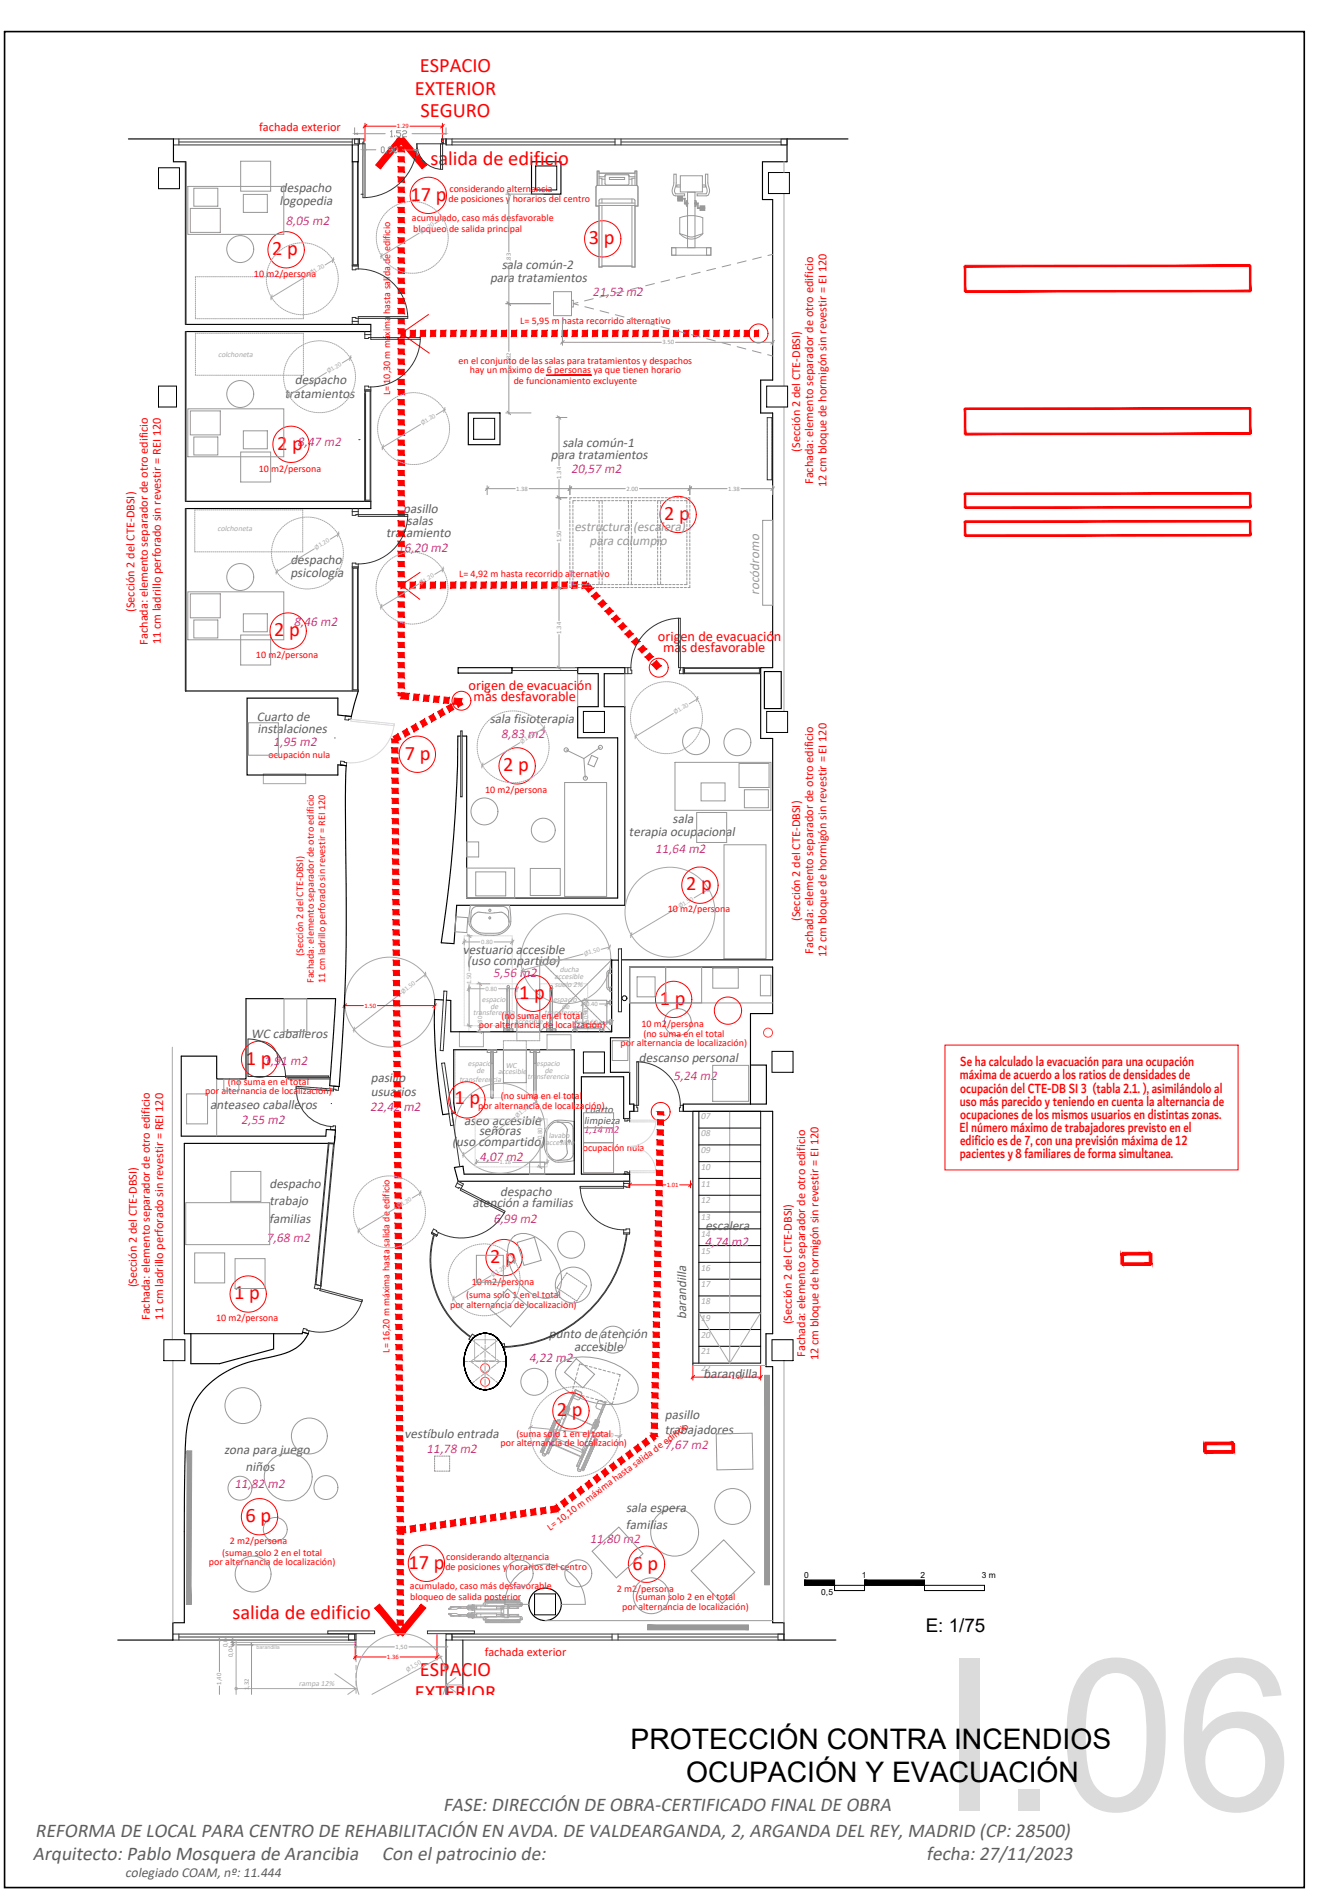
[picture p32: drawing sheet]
<svg xmlns="http://www.w3.org/2000/svg" width="297mm" height="420mm" viewBox="0 0 297 420" stroke-linecap="round" stroke-linejoin="round" font-family="sans-serif">
<defs><g id="words">
<text font-size="47.2" fill="#dbdbdb" x="208.9" y="402.6">I.06</text>
<g font-size="6.3">
<text x="140.2" y="389.1">PROTECCIÓN CONTRA INCENDIOS</text>
<text x="152.6" y="396.4">OCUPACIÓN Y EVACUACIÓN</text>
</g>
<g font-size="4.5" fill="#f00">
<text x="93.3" y="16">ESPACIO</text>
<text x="92.2" y="21">EXTERIOR</text>
<text x="93.5" y="26.1">SEGURO</text>
<text x="95.7" y="36.7">salida de edificio</text>
<text x="91.3" y="44.6">17 p</text>
<text x="60.5" y="56.7">2 p</text>
<text x="130.9" y="54.3">3 p</text>
<text x="61.6" y="100">2 p</text>
<text x="147.7" y="115.6">2 p</text>
<text x="61" y="141.5">2 p</text>
<text x="90" y="169">7 p</text>
<text x="111.9" y="171.5">2 p</text>
<text x="152.5" y="198.1">2 p</text>
<text x="115.5" y="222.1">1 p</text>
<text x="146.7" y="223.5">1 p</text>
<text x="54.6" y="236.8">1 p</text>
<text x="101.1" y="245.5">1 p</text>
<text x="109" y="280.9">2 p</text>
<text x="52.1" y="289">1 p</text>
<text x="123.8" y="315">2 p</text>
<text x="54.6" y="338.5">6 p</text>
<text x="90.8" y="348.9">17 p</text>
<text x="140.7" y="349.1">6 p</text>
<text x="51.7" y="360.2">salida de edificio</text>
<text x="92.2" y="377.9">EXTERIOR</text>
<text x="93.3" y="372.9">ESPACIO</text>
</g>
<g font-size="4.4" fill="#5e5e5e">
<text x="98.5" y="402.9">FASE: DIRECCIÓN DE OBRA-CERTIFICADO FINAL DE OBRA</text>
<text x="7.3" y="413.7">Arquitecto: Pablo Mosquera de Arancibia</text>
<text x="7.8" y="408.6">REFORMA DE LOCAL PARA CENTRO DE REHABILITACIÓN EN AVDA. DE VALDEARGANDA, 2, ARGANDA DEL REY, MADRID (CP: 28500)</text>
<text x="84.9" y="413.7">Con el patrocinio de:</text>
<text x="205.9" y="413.7">fecha: 27/11/2023</text>
</g>
<text font-size="4.2" x="205.8" y="363">E: 1/75</text>
<g font-size="3.2" fill="#f00">
<text x="146.3" y="142.6">origen de evacuación</text>
<text x="147.4" y="145">más desfavorable</text>
<text x="104.2" y="153.5">origen de evacuación</text>
<text x="105.3" y="155.9">más desfavorable</text>
<text x="213.4" y="240">máxima de acuerdo a los ratios de densidades de</text>
<text x="213.5" y="237.1">Se ha calculado la evacuación para una ocupación</text>
<text x="213.4" y="245.9">uso más parecido y teniendo en cuenta la alternancia de</text>
<text x="213.5" y="243">ocupación del CTE-DB SI 3 (tabla 2.1. ), asimilándolo al</text>
<text x="213.4" y="251.7">El número máximo de trabajadores previsto en el</text>
<text x="213.5" y="248.8">ocupaciones de los mismos usuarios en distintas zonas.</text>
<text x="213.4" y="257.5">pacientes y 8 familiares de forma simultanea.</text>
<text x="213.5" y="254.6">edificio es de 7, con una previsión máxima de 12</text>
</g>
<text font-size="3.1" fill="#5e5e5e" x="27.8" y="417.5">colegiado COAM, nº: 11.444</text>
<g font-size="3" fill="#5e5e5e">
<text x="62.1" y="45.7">logopedia</text>
<text x="62.3" y="42.7">despacho</text>
<text x="111.5" y="59.8">sala común-2</text>
<text x="108.9" y="62.6">para tratamientos</text>
<text x="63.3" y="88.6">tratamientos</text>
<text x="65.6" y="85.5">despacho</text>
<text x="125.1" y="99.3">sala común-1</text>
<text x="122.4" y="102.1">para tratamientos</text>
<text x="85.9" y="119.4">tratamiento</text>
<text x="89.7" y="114.2">pasillo</text>
<text x="90.5" y="116.8">salas</text>
<text x="64.6" y="125.3">despacho</text>
<text x="64.6" y="128.4">psicología</text>
<text x="57.1" y="160.5">Cuarto de</text>
<text x="108.9" y="160.7">sala fisioterapia</text>
<text x="57.2" y="163.1">instalaciones</text>
<text x="149.5" y="182.9">sala</text>
<text x="139.8" y="186.1">terapia ocupacional</text>
<text x="102.9" y="212.1">vestuario accesible</text>
<text x="103.9" y="214.7">(uso compartido)</text>
<text x="55.8" y="230.9">WC caballeros</text>
<text x="142.1" y="236.2">descanso personal</text>
<text x="82.4" y="243.7">usuarios</text>
<text x="82.4" y="240.7">pasillo</text>
<text x="46.7" y="246.8">anteaseo caballeros</text>
<text x="103.2" y="250.1">aseo accesible</text>
<text x="100.6" y="255">(uso compartido)</text>
<text x="106.5" y="252.5">señoras</text>
<text x="59.9" y="268.1">trabajo</text>
<text x="59.9" y="264.2">despacho</text>
<text x="105" y="268.5">atención a familias</text>
<text x="111.2" y="266">despacho</text>
<text x="59.8" y="272">familias</text>
<text x="156.8" y="273.6">escalera</text>
<text x="152.5" y="293.4" transform="rotate(-90 152.5 293.4)">barandilla</text>
<text x="122" y="297.6">punto de atención</text>
<text x="127.6" y="300.5">accesible</text>
<text x="156.4" y="306.6">barandilla</text>
<text x="147.8" y="315.6">pasillo</text>
<text x="49.8" y="323.5">zona para juego</text>
<text x="90" y="319.8">vestíbulo entrada</text>
<text x="147.8" y="318.9">trabajadores</text>
<text x="54.6" y="327.1">niños</text>
<text x="139.1" y="340.1">familias</text>
<text x="139.2" y="336.2">sala espera</text>
</g>
<g font-size="3" fill="#d0d">
<text x="63.6" y="50">8,05 m2</text>
<text x="131.8" y="65.8">21,52 m2</text>
<text x="66.1" y="99.2">8,47 m2</text>
<text x="127" y="105.3">20,57 m2</text>
<text x="88.3" y="122.9">16,20 m2</text>
<text x="65.3" y="139.3">8,46 m2</text>
<text x="60.7" y="166">1,95 m2</text>
<text x="111.4" y="164">8,83 m2</text>
<text x="145.7" y="189.7">11,64 m2</text>
<text x="109.6" y="217.3">5,56 m2</text>
<text x="58.7" y="236.9">1,91 m2</text>
<text x="149.8" y="240.2">5,24 m2</text>
<text x="53.6" y="250">2,55 m2</text>
<text x="82.3" y="247.2">22,42 m2</text>
<text x="106.6" y="258.2">4,07 m2</text>
<text x="109.7" y="271.9">6,99 m2</text>
<text x="59.2" y="276.3">7,68 m2</text>
<text x="156.7" y="277">4,74 m2</text>
<text x="117.6" y="302.8">4,22 m2</text>
<text x="94.8" y="323.2">11,78 m2</text>
<text x="147.7" y="322.4">7,67 m2</text>
<text x="52.1" y="331.1">11,82 m2</text>
<text x="131.1" y="343.1">11,80 m2</text>
</g>
<g font-size="3" fill="#989898">
<text x="127.7" y="118.1">estructura (escalera)</text>
<text x="131" y="121.2">para columpio</text>
<text x="168.8" y="132.3" transform="rotate(-90 168.8 132.3)">rocódromo</text>
</g>
<g font-size="2.7" fill="#f00">
<text x="57.6" y="29.1">fachada exterior</text>
<text x="177.9" y="100.4" transform="rotate(-90 177.9 100.4)">(Sección 2 del CTE-DBSI)</text>
<text x="180.8" y="107.7" transform="rotate(-90 180.8 107.7)">Fachada: elemento separador de otro edificio</text>
<text x="183.8" y="108.4" transform="rotate(-90 183.8 108.4)">12 cm bloque de hormigón sin revestir = EI 120</text>
<text x="29.9" y="136.1" transform="rotate(-90 29.9 136.1)">(Sección 2 del CTE-DBSI)</text>
<text x="32.9" y="143.4" transform="rotate(-90 32.9 143.4)">Fachada: elemento separador de otro edificio</text>
<text x="35.8" y="143.3" transform="rotate(-90 35.8 143.3)">11 cm ladrillo perforado sin revestir = REI 120</text>
<text x="177.9" y="204.9" transform="rotate(-90 177.9 204.9)">(Sección 2 del CTE-DBSI)</text>
<text x="180.8" y="212.1" transform="rotate(-90 180.8 212.1)">Fachada: elemento separador de otro edificio</text>
<text x="183.8" y="212.9" transform="rotate(-90 183.8 212.9)">12 cm bloque de hormigón sin revestir = EI 120</text>
<text x="30.4" y="286.4" transform="rotate(-90 30.4 286.4)">(Sección 2 del CTE-DBSI)</text>
<text x="33.3" y="293.6" transform="rotate(-90 33.3 293.6)">Fachada: elemento separador de otro edificio</text>
<text x="36.3" y="293.5" transform="rotate(-90 36.3 293.5)">11 cm ladrillo perforado sin revestir = REI 120</text>
<text x="176.1" y="294.6" transform="rotate(-90 176.1 294.6)">(Sección 2 del CTE-DBSI)</text>
<text x="179" y="301.8" transform="rotate(-90 179 301.8)">Fachada: elemento separador de otro edificio</text>
<text x="181.9" y="302.6" transform="rotate(-90 181.9 302.6)">12 cm bloque de hormigón sin revestir = EI 120</text>
<text x="107.8" y="368.2">fachada exterior</text>
</g>
<g font-size="2.4" fill="#5e5e5e">
<text x="129.9" y="249.9">limpieza</text>
<text x="130.1" y="247.5">cuarto</text>
</g>
<text font-size="2.4" fill="#d0d" x="129.8" y="252.1">1,14 m2</text>
<g font-size="2.3" fill="#f00">
<text x="67.4" y="212.7" transform="rotate(-90 67.4 212.7)">(Sección 2 del CTE-DBSI)</text>
<text x="69.8" y="218.7" transform="rotate(-90 69.8 218.7)">Fachada: elemento separador de otro edificio</text>
<text x="72.3" y="218.6" transform="rotate(-90 72.3 218.6)">11 cm ladrillo perforado sin revestir = REI 120</text>
</g>
<g font-size="2.2" fill="#f00">
<text x="99.7" y="45">de posiciones y horarios del centro</text>
<text x="99.9" y="42.6">considerando alternancia</text>
<text x="91.6" y="49.2">acumulado, caso más desfavorable</text>
<text x="91.9" y="51.6">bloqueo de salida principal</text>
<text x="56.5" y="61.6">10 m2/persona</text>
<text x="115.7" y="72.1">L= 5,95 m hasta recorrido alternativo</text>
<text x="102" y="80.9">en el conjunto de las salas para tratamientos y despachos</text>
<text x="104.5" y="83">hay un máximo de 6 personas ya que tienen horario</text>
<text x="86.7" y="87.9" transform="rotate(-90 86.7 87.9)">L= 10,30 m máxima hasta salida de edificio</text>
<text x="114.2" y="85.4">de funcionamiento excluyente</text>
<text x="57.6" y="104.9">10 m2/persona</text>
<text x="102.1" y="128.3">L= 4,92 m hasta recorrido alternativo</text>
<text x="56.9" y="146.4">10 m2/persona</text>
<text x="59.7" y="168.7">ocupación nula</text>
<text x="107.8" y="176.4">10 m2/persona</text>
<text x="148.5" y="202.9">10 m2/persona</text>
<text x="111.5" y="226.6">(no suma en el total</text>
<text x="106.5" y="228.7">por alternancia de localización)</text>
<text x="138" y="232.7">por alternancia de localización)</text>
<text x="142.6" y="228.4">10 m2/persona</text>
<text x="143" y="230.6">(no suma en el total</text>
<text x="45.6" y="243.3">por alternancia de localización)</text>
<text x="50.7" y="241.2">(no suma en el total</text>
<text x="111.4" y="244.5">(no suma en el total</text>
<text x="106.3" y="246.6">por alternancia de localización)</text>
<text x="129.6" y="256">ocupación nula</text>
<text x="104.9" y="285.8">10 m2/persona</text>
<text x="48" y="293.9">10 m2/persona</text>
<text x="100.1" y="290.8">por alternancia de localización)</text>
<text x="103.6" y="288.8">(suma solo 1 en el total</text>
<text x="86.6" y="300.9" transform="rotate(-90 86.6 300.9)">L= 16,20 m máxima hasta salida de edificio</text>
<text x="111.3" y="321.7">por alternancia de localización)</text>
<text x="114.8" y="319.6">(suma solo 1 en el total</text>
<text x="122.3" y="340.4" transform="rotate(-37 122.3 340.4)">L= 10,10 m máxima hasta salida de edificio</text>
<text x="49.4" y="346">(suman solo 2 en el total</text>
<text x="51.1" y="343.4">2 m2/persona</text>
<text x="99.2" y="347">considerando alternancia</text>
<text x="46.5" y="348.1">por alternancia de localización)</text>
<text x="91.1" y="353.5">acumulado, caso más desfavorable</text>
<text x="99" y="349.3">de posiciones y horarios del centro</text>
<text x="137.2" y="354">2 m2/persona</text>
<text x="91.2" y="355.9">bloqueo de salida posterior</text>
<text x="138.3" y="358">por alternancia de localización)</text>
<text x="141.3" y="355.9">(suman solo 2 en el total</text>
</g>
<g font-size="2.1" fill="#a8a8a8">
<text x="155.8" y="249">07</text>
<text x="155.8" y="256.5">09</text>
<text x="155.8" y="252.7">08</text>
<text x="155.8" y="263.9">11</text>
<text x="155.8" y="260.2">10</text>
<text x="155.8" y="267.7">12</text>
<text x="155.8" y="275.1">14</text>
<text x="155.8" y="271.4">13</text>
<text x="155.8" y="278.8">15</text>
<text x="155.8" y="286.3">17</text>
<text x="155.8" y="282.6">16</text>
<text x="155.8" y="293.8">19</text>
<text x="155.8" y="290.1">18</text>
<text x="155.8" y="297.5">20</text>
<text x="155.8" y="301.3">21</text>
<text x="155.8" y="305">22</text>
</g>
<g font-size="1.9">
<text x="178.8" y="351.1">0</text>
<text x="191.6" y="351.1">1</text>
<text x="204.6" y="351.1">2</text>
<text x="218.3" y="351.1">3 m</text>
<text x="182.6" y="354.8">0,5</text>
</g>
<g font-size="1.8" fill="#a8a8a8">
<text x="48.5" y="79.4">colchoneta</text>
<text x="48.3" y="118.2">colchoneta</text>
<text x="123.3" y="217.8">accesible</text>
<text x="123.3" y="219.6">suelo 2%</text>
<text x="124.4" y="216.3">ducha</text>
<text x="105.2" y="225.8">transferencia</text>
<text x="107.1" y="223">espacio</text>
<text x="109" y="224.5">de</text>
<text x="114.4" y="227.8">accesible</text>
<text x="116.4" y="226.6">WC</text>
<text x="121.1" y="225.8">transferencia</text>
<text x="123" y="223">espacio</text>
<text x="124.9" y="224.5">de</text>
<text x="104" y="237.2">espacio</text>
<text x="106" y="238.7">de</text>
<text x="110.7" y="239">accesible</text>
<text x="112.4" y="237.5">WC</text>
<text x="119.2" y="237.2">espacio</text>
<text x="121.1" y="238.7">de</text>
<text x="102.1" y="240.7">transferencia</text>
<text x="117.3" y="240">transferencia</text>
<text x="121.3" y="254.7">accesible</text>
<text x="122" y="253">lavabo</text>
<text x="66.4" y="375">rampa 12%</text>
</g>
<g font-size="1.5" fill="#f00">
<text x="88.3" y="28.5">1.29</text>
<text x="81" y="224.1">1.50</text>
<text x="148.2" y="264">1.01</text>
<text x="162.7" y="306.8">1.13</text>
<text x="86" y="369">1.36</text>
</g>
<g font-size="1.5" fill="#a8a8a8">
<text x="93.6" y="52" transform="rotate(-31 93.6 52)">Ø1.20</text>
<text x="69.2" y="61.3" transform="rotate(-31 69.2 61.3)">Ø1.20</text>
<text x="73" y="83.1" transform="rotate(-31 73 83.1)">Ø1.20</text>
<text x="93.9" y="94.6" transform="rotate(-31 93.9 94.6)">Ø1.20</text>
<text x="70.3" y="122.3" transform="rotate(-31 70.3 122.3)">Ø1.20</text>
<text x="93.6" y="130.1" transform="rotate(-31 93.6 130.1)">Ø1.20</text>
<text x="150.1" y="158.9" transform="rotate(-31 150.1 158.9)">Ø1.20</text>
<text x="116" y="165.4" transform="rotate(-31 116 165.4)">Ø1.20</text>
<text x="151.2" y="202" transform="rotate(-31 151.2 202)">Ø1.50</text>
<text x="107" y="210">0.80</text>
<text x="130" y="212.5" transform="rotate(-15 130 212.5)">Ø1.50</text>
<text x="89.6" y="221" transform="rotate(-38 89.6 221)">Ø1.50</text>
<text x="104.8" y="218.8" transform="rotate(-90 104.8 218.8)">1.50</text>
<text x="107.9" y="220.4">0.80</text>
<text x="130.3" y="227.8">0.60</text>
<text x="130.3" y="223.8">0.40</text>
<text x="130.7" y="226.8" transform="rotate(-90 130.7 226.8)">0.40</text>
<text x="107.2" y="228.6" transform="rotate(-90 107.2 228.6)">0.80</text>
<text x="115" y="248.7" transform="rotate(-36 115 248.7)">Ø1.50</text>
<text x="120.5" y="253.3" transform="rotate(-90 120.5 253.3)">0.80</text>
<text x="111.1" y="259">1.18</text>
<text x="88.6" y="268.8" transform="rotate(-31 88.6 268.8)">Ø1.20</text>
<text x="109.6" y="283.9" transform="rotate(-31 109.6 283.9)">Ø1.20</text>
<text x="132.8" y="319.3" transform="rotate(6 132.8 319.3)">Ø1.50</text>
<text x="90.6" y="371.8" transform="rotate(-28 90.6 371.8)">Ø1,50</text>
</g>
<g font-size="1.5" fill="#989898">
<text x="113.6" y="58.9" transform="rotate(-90 113.6 58.9)">1.83</text>
<text x="147.3" y="76.6">3.50</text>
<text x="113.6" y="81" transform="rotate(-90 113.6 81)">1.82</text>
<text x="124.7" y="106.5" transform="rotate(-90 124.7 106.5)">1.34</text>
<text x="114.7" y="109.2">1.38</text>
<text x="139.3" y="109.2">2.00</text>
<text x="161.9" y="109.2">1.38</text>
<text x="124.7" y="120.6" transform="rotate(-90 124.7 120.6)">1.50</text>
<text x="124.7" y="140.9" transform="rotate(-90 124.7 140.9)">1.34</text>
<text x="50.5" y="366.4" transform="rotate(-90 50.5 366.4)">0,04</text>
<text x="51.7" y="368.6" transform="rotate(-90 51.7 368.6)">0,04</text>
<text x="88" y="366.7">1,50</text>
<text x="49.1" y="374.7" transform="rotate(-90 49.1 374.7)">1,40</text>
<text x="55.3" y="376" transform="rotate(-90 55.3 376)">1,32</text>
</g>
<text font-size="1.2" fill="#a8a8a8" x="57.1" y="366.7">barandilla</text>
</g></defs>
<!-- layer: Mobiliario -->
<g fill="none" stroke="#989898" stroke-width=".22">
<path d="M53.5 35.9h6.7v6.6h-6.7zM78.8 28.4v1.5M79.5 29.7h6.1M80.7 33.3v1.3M81.3 33.3h2.3M84.8 32.9l.2-.2 .4 .2v.9l-.2 .2-.4-.2zM85.9 33.8v.2M86.8 29.3l.3-.2v1.3M86.8 30.4h.5M87.2 33.3h-.6l-.3-.4 .3-.2h.4l.2 .2v.6l-.4 .5h-.2M87.7 32.9l.2-.2 .4 .2v.9l-.2 .2-.4-.2zM87.7 30.2v.2"/>
<path d="M89.1 29.1h-.9v.4h.7l.2 .2v.5l-.2 .2h-.5l-.2-.2M89.5 29.3l.2-.2h.5l.2 .2-.2 .4h-.5l-.2 .3v.4h.9M89.5 33.3h2.5M91.6 29.7h6.9M92.7 33.3v1.3M99.2 28.4v1.5M132.8 38.1h.4v.4h8v-.4h.4v3.2l.2 .3v4.2h-.6v13.6h-.7v-.2h-6.7v.2h-.6v-13.6h-.7v-4.2l.3-.3zM133.2 39.6h.6v1.6M133.2 38.5h8M133.2 39.3h1.3M133.8 39.9h.7M134.5 39.2l.3-.3h4.7l.3 .3"/>
<path d="M134.6 38.8h5.1l.1 .2v1.9l-.4 .3-4.6-.1-.3-.2zM135.5 39.5h3.4v.4h-3.4zM135.5 39.5h3.4M139.8 39.3h1.4M139.8 39.9h.7M141.2 39.6h-.7v1.6M149.8 38.7h.5a6.7 6.7 0 0 1-.2 3.2l-.1 .6 .2 .6h2v.5h-2a1.25 1.25 0 0 1-.6-1.9l.2-.8zM151.3 39.1h4.9v3.6h-4.9zM156.8 38.7h.6v2.2a2.55 2.55 0 0 1 .1 2.4l-.5 .3h-2v-.5h2l.2-.6-.1-.6a6.7 6.7 0 0 1-.3-3.2zM41.8 41.5h21.3v10.6h-21.3zM42.3 46.4h6.7v5.3h-6.7zM43.1 41.9h5.3v4h-5.3z"/>
<path d="M54.1 43.2h5.3v4h-5.3zM112.5 43.2h8.3M113.1 42.9v13.1M113.1 59.1v19.1M133.2 45.8h-.7v-4.2l.3-.4 8.8 .1 .2 .3v4.2h-.6M133.2 41.2v-3.1h-.4v3.2M133.2 45.2h8M133.2 45.7h8M133.8 44.3v.9M133.8 45.7v13.7h-.6M133.8 59.2h6.7M140.5 45.7v13.7h.7v-14.8l-.4-.3h-7.3l-.3 .2v14.9"/>
<path d="M140.5 44.3v.9M141.2 41.2v-3.1h.4v3.2M149.3 55.1h8.8v1.7h-8.8zM149.3 55.1h1v1.7h-1zM150.7 43.7h1v1h-1zM150.7 44.3h1.5M150.7 44.1h1.6M150.8 43.8h.9v.2h-.9zM150.8 44.4h.9v.2h-.9zM151.1 52l2.6 .7 2.6-.7M151.1 48.5v3.5M151.1 48.4l1.5-.4h1.5l2.2 .4"/>
<path d="M151.2 52a3.3 3.3 0 0 0 5.1 0M151.3 41.1h-.8v.5h.8M152.2 44.3v1M152.3 45.2h.7v.1h-.8M152.3 44.1l-.1 .2M152.3 45.2l-.1 .1M152.3 44.1v1.1M152.5 45.1h.4M152.7 44.6h.2v1.3h-.2zM152.7 44.9h-.2v.7h.2M152.9 42.8h1.6v12.3h-1.6zM154.5 44.6h.1"/>
<path d="M154.5 45.9h.1M154.5 44.6h.2v1.3h-.2M154.5 44.6v1.3M154.5 45.1h.3M154.7 44.9h.1v.7h-.1M155 46.4h1.7M155 45.3v1.1M155.2 45.2h-.7v.1h.5M155.2 46.2l-.2 .2M155.2 45.2l-.2 .1M155.2 46.2h1.5M155.2 45.2v1"/>
<path d="M155.6 45.8h1.1v1h-1.1zM155.7 46.5h.9v.2h-.9zM155.7 45.9h.9v.2h-.9zM156.2 41.1h.6v.5h-.6M156.3 48.5v3.5M157.1 55.1h1v1.7h-1zM159.1 59.7l-2 .5M162.5 58.9l-2 .5M165.9 58l-2 .5M169.3 57.2l-2 .5M171.8 56.6l-1.1 .2M112.5 67.5h9.9"/>
<path d="M123.1 64.9h4v5.3h-4zM124.8 76.1h22.2M125.1 70.9v5.9M127.1 66.8h.4v1.5h-.4zM128.5 67.3l-1 .2 1.1 .3M130 68.2l2 .5M131.9 66.4l-1.9 .5M133.4 69.1l2 .5M135.3 65.6l-2 .5M136.8 70l1.9 .5M138.7 64.8l-1.9 .4M140.2 70.9l1.9 .5"/>
<path d="M142.1 63.9l-2 .5M143.6 71.8l1.9 .5M145.5 63.1l-1.9 .5M147 72.7l1.9 .5M148.9 62.3l-1.9 .4M150.2 76.1h21.8M150.3 73.6l2 .5M152.3 61.4l-2 .5M153.7 74.4l2 .6M155.7 60.6l-1.9 .4M157.1 75.3l1.9 .5M160.5 76.2l1.9 .5"/>
<path d="M163.9 77.1l1.9 .5M167.3 78l1.9 .5M170.7 78.9l1.1 .3M171.8 70.9v5.9M41.8 90.9h21.3v10.7h-21.3zM42.3 91.4h6.7v5.3h-6.7zM43.1 97.2h5.3v4h-5.3zM54.1 95.8h5.3v4h-5.3zM112.5 91.8h5.6M113.1 81.2v10.9M123.6 92.9h2.4M124.3 92.6v11"/>
<path d="M53.5 100.5h6.7v6.7h-6.7zM108 108.7h6.6M108.3 108v2M117.6 108.7h21.4M123.6 110.7h2.4M124.3 106.7v11M126.7 108v2M126.7 111.5v.5M126.7 112.4v.5M126.7 113.2v.5M126.7 114.1v.5M126.7 114.9v.5"/>
<path d="M126.7 115.8v.5M126.7 116.6v.5M126.7 117.5v.5M126.7 118.3v.5M126.7 119.2v.5M127.1 110.7h-.4v.5M127.4 112.4v.5M127.4 113.2v.5M127.4 114.1v.5M127.4 114.9v.5M127.4 115.8v.5M127.4 116.6v.5"/>
<path d="M127.4 117.5v.5M127.4 118.3v.5M127.4 119.2v.5M127.5 110.7h.5M128 111.4h-.6v.6M128.3 110.7h.5M128.3 111.4h.5M129.2 110.7h.5M129.2 111.4h.5M130 110.7h.5M130 111.4h.5M130.9 110.7h.5"/>
<path d="M130.9 111.4h.5M131.7 110.7h.5M131.7 111.4h.5M132.6 110.7h.5M132.6 111.4h.5M133.2 111.4v.6M133.2 112.4v.5M133.2 113.2v.5M133.2 114.1v.5M133.2 114.9v.5M133.2 115.8v.5M133.2 116.6v.5"/>
<path d="M133.2 117.5v.5M133.2 118.3v.5M133.2 119.2v.5M133.4 110.7h.5M133.4 111.4h.5v.6M133.9 112.4v.5M133.9 113.2v.5M133.9 114.1v.5M133.9 114.9v.5M133.9 115.8v.5M133.9 116.6v.5M133.9 117.5v.5"/>
<path d="M133.9 118.3v.5M133.9 119.2v.5M134.3 110.7h.5M134.3 111.4h.5M135.1 110.7h.5M135.1 111.4h.5M136 110.7h.5M136 111.4h.5M136.8 110.7h.5M136.8 111.4h.5M137.7 110.7h.5M137.7 111.4h.5"/>
<path d="M138.5 110.7h.5M138.5 111.4h.5M139.4 110.7h.5M139.4 111.4h.5M139.7 111.4v.6M139.7 112.4v.5M139.7 113.2v.5M139.7 114.1v.5M139.7 114.9v.5M139.7 115.8v.5M139.7 116.6v.5M139.7 117.5v.5"/>
<path d="M139.7 118.3v.5M139.7 119.2v.5M140.2 110.7h.5M140.2 111.4h.5M140.4 111.4v.6M140.4 112.4v.5M140.4 113.2v.5M140.4 114.1v.5M140.4 114.9v.5M140.4 115.8v.5M140.4 116.6v.5M140.4 117.5v.5"/>
<path d="M140.4 118.3v.5M140.4 119.2v.5M141.1 110.7h.5M141.1 111.4h.5M141.9 110.7h.5M141.9 111.4h.5M142.2 108.7h19.4M142.8 110.7h.5M142.8 111.4h.5M143.6 110.7h.5M143.6 111.4h.5M144.5 110.7h.5"/>
<path d="M144.5 111.4h.5M145.3 110.7h.5M145.3 111.4h.5M146.2 110.7h.5M146.2 111.4h.5M146.2 111.4v.6M146.2 112.4v.5M146.2 113.2v.5M146.2 114.1v.5M146.2 114.9v.5M146.2 115.8v.5M146.2 116.6v.5"/>
<path d="M146.2 117.5v.5M146.2 118.3v.5M146.2 119.2v.5M146.9 111.4v.6M146.9 112.4v.5M146.9 113.2v.5M146.9 114.1v.5M146.9 114.9v.5M146.9 115.8v.5M146.9 116.6v.5M146.9 117.5v.5M146.9 118.3v.5"/>
<path d="M146.9 119.2v.5M147 110.7h.5M147 111.4h.5M147.9 110.7h.5M147.9 111.4h.5M148.7 110.7h.5M148.7 111.4h.5M149.6 110.7h.5M149.6 111.4h.5M150.4 110.7h.5M150.4 111.4h.5M151.3 110.7h.5"/>
<path d="M151.3 111.4h.5M152.1 111.4h.6v.6M152.1 110.7h.5M152.7 112.4v.5M152.7 113.2v.5M152.7 114.1v.5M152.7 114.9v.5M152.7 115.8v.5M152.7 116.6v.5M152.7 117.5v.5M152.7 118.3v.5M152.7 119.2v.5"/>
<path d="M153 110.7h.4v.5M153.4 108v2M153.4 111.5v.5M153.4 112.4v.5M153.4 113.2v.5M153.4 114.1v.5M153.4 114.9v.5M153.4 115.8v.5M153.4 116.6v.5M153.4 117.5v.5M153.4 118.3v.5M153.4 119.2v.5"/>
<path d="M164.7 108.7h7.3M169.6 115.7h2.2v18.9h-2.2zM171.8 108v2M41.8 131.6h21.3v10.7h-21.3zM42.3 132.1h6.7v5.3h-6.7zM43.1 137.9h5.3v4h-5.3zM54.1 136.5h5.3v4h-5.3zM123.6 130.7h2.4M124.3 120.8v17.2M126.7 130.2v.5h.4M126.7 120v.5M126.7 120.9v.5"/>
<path d="M126.7 121.7v.5M126.7 122.6v.5M126.7 123.4v.5M126.7 124.3v.5M126.7 125.1v.5M126.7 126v.5M126.7 126.8v.5M126.7 127.7v.5M126.7 128.5v.5M126.7 129.4v.5M127.4 129.4v.6h.6M127.4 120v.5"/>
<path d="M127.4 120.9v.5M127.4 121.7v.5M127.4 122.6v.5M127.4 123.4v.5M127.4 124.3v.5M127.4 125.1v.5M127.4 126v.5M127.4 126.8v.5M127.4 127.7v.5M127.4 128.5v.5M127.5 130.7h.5M128.3 130.7h.5"/>
<path d="M128.3 130h.5M129.2 130.7h.5M129.2 130h.5M130 130.7h.5M130 130h.5M130.9 130.7h.5M130.9 130h.5M131.7 130.7h.5M131.7 130h.5M132.6 130.7h.5M132.6 130h.5M133.2 120v.5"/>
<path d="M133.2 120.9v.5M133.2 121.7v.5M133.2 122.6v.5M133.2 123.4v.5M133.2 124.3v.5M133.2 125.1v.5M133.2 126v.5M133.2 126.8v.5M133.2 127.7v.5M133.2 128.5v.5M133.2 129.4v.6M133.4 130.7h.5"/>
<path d="M133.9 129.4v.6h-.5M133.9 120v.5M133.9 120.9v.5M133.9 121.7v.5M133.9 122.6v.5M133.9 123.4v.5M133.9 124.3v.5M133.9 125.1v.5M133.9 126v.5M133.9 126.8v.5M133.9 127.7v.5M133.9 128.5v.5"/>
<path d="M134.3 130.7h.5M134.3 130h.5M135.1 130.7h.5M135.1 130h.5M136 130.7h.5M136 130h.5M136.8 130.7h.5M136.8 130h.5M137.7 130.7h.5M137.7 130h.5M138.5 130.7h.5M138.5 130h.5"/>
<path d="M139.4 130.7h.5M139.4 130h.5M139.7 120v.5M139.7 120.9v.5M139.7 121.7v.5M139.7 122.6v.5M139.7 123.4v.5M139.7 124.3v.5M139.7 125.1v.5M139.7 126v.5M139.7 126.8v.5M139.7 127.7v.5"/>
<path d="M139.7 128.5v.5M139.7 129.4v.6M140.2 130.7h.5M140.2 130h.5M140.4 120v.5M140.4 120.9v.5M140.4 121.7v.5M140.4 122.6v.5M140.4 123.4v.5M140.4 124.3v.5M140.4 125.1v.5M140.4 126v.5"/>
<path d="M140.4 126.8v.5M140.4 127.7v.5M140.4 128.5v.5M140.4 129.4v.6M141.1 130.7h.5M141.1 130h.5M141.9 130.7h.5M141.9 130h.5M142.8 130.7h.5M142.8 130h.5M143.6 130.7h.5M143.6 130h.5"/>
<path d="M144.5 130.7h.5M144.5 130h.5M145.3 130.7h.5M145.3 130h.5M146.2 130.7h.5M146.2 130h.5M146.2 120v.5M146.2 120.9v.5M146.2 121.7v.5M146.2 122.6v.5M146.2 123.4v.5M146.2 124.3v.5"/>
<path d="M146.2 125.1v.5M146.2 126v.5M146.2 126.8v.5M146.2 127.7v.5M146.2 128.5v.5M146.2 129.4v.6M146.9 120v.5M146.9 120.9v.5M146.9 121.7v.5M146.9 122.6v.5M146.9 123.4v.5M146.9 124.3v.5"/>
<path d="M146.9 125.1v.5M146.9 126v.5M146.9 126.8v.5M146.9 127.7v.5M146.9 128.5v.5M146.9 129.4v.6M147 130.7h.5M147 130h.5M147.9 130.7h.5M147.9 130h.5M148.7 130.7h.5M148.7 130h.5"/>
<path d="M149.6 130.7h.5M149.6 130h.5M150.4 130.7h.5M150.4 130h.5M151.3 130.7h.5M151.3 130h.5M152.1 130.7h.5M152.7 120v.5M152.7 120.9v.5M152.7 121.7v.5M152.7 122.6v.5M152.7 123.4v.5"/>
<path d="M152.7 124.3v.5M152.7 125.1v.5M152.7 126v.5M152.7 126.8v.5M152.7 127.7v.5M152.7 128.5v.5M152.7 129.4v.6h-.6M153.4 120v.5M153.4 120.9v.5M153.4 121.7v.5M153.4 122.6v.5M153.4 123.4v.5"/>
<path d="M153.4 124.3v.5M153.4 125.1v.5M153.4 126v.5M153.4 126.8v.5M153.4 127.7v.5M153.4 128.5v.5M153.4 129.4v.5M153.4 130.2v.5h-.4M53.5 141.2h6.7v6.7h-6.7zM123.6 148.5h4.2M124.3 141.2v7.6M128.4 149.8v7.4"/>
<path d="M138.9 149.8v7.4M55.2 160.8h6.7v7.2h-6.7zM125.5 174.1h9.4v25.3h-9.4zM125.9 166.8l3.9 1.9 .3 4.4M131.5 168l1.4 .6-.8 2-1.4-.6zM133.5 166.2l-3.7 2.5M150.1 169.6h21.3v10.6h-21.3zM155.9 174.1h5.3v4h-5.3zM164.3 169.8h6.7v5.4h-6.7zM165.5 175.7h5.3v4h-5.3zM103.8 193.1h10.6v6.6h-10.6zM103.8 187.3h2.6v3.3h-2.6z"/>
<path d="M105.8 193.9h6.6v5.4h-6.6zM117.9 193.2h6.7v6h-6.7zM154.9 180.7h6.7v6.7h-6.7zM161 187.9h9.3v25.3h-9.3zM101.4 203.9l2.6 .2-.2 3.3-2.7-.2zM104.3 205.6a4 4 0 0 0 3.7 2.4h1.7M104.6 201.4h8.6M104.6 201.3l-.3 2.4v1.9M106.7 202.9a2.19 2.19 0 0 0-2 1.8 2.19 2.19 0 0 0 1.3 2.4l.8 .4M106.7 202.9l2.4 .2 2-.2M111.6 202.9l.7 .4M111.6 202.9h-.5"/>
<path d="M111.7 201.6h-5.6a1.37 1.37 0 0 0-1.3 1.3l-.2 2.1M111.7 201.6a1.37 1.37 0 0 1 1.4 1.3M112.3 203.4a2.23 2.23 0 0 1 .6 2.7M112.7 220v.5M112.7 220v.2M112.8 219.9l-.1 .1M112.8 219.8h.1M112.9 219.7h.2M112.9 206.1a3.8 3.8 0 0 1-3.7 1.5l-2.3-.1M113.1 202.9l.1 2.1M113.2 219.8v.2M113.2 220v.5v-.2"/>
<path d="M113.2 219.5v9.6M113.3 201.3l.1 1.2a5.5 5.5 0 0 1-.2 3.7 4.1 4.1 0 0 1-3.5 1.8M113.3 219.4l-.3-.2-.3 .2v9.7l.3 .3 .3-.3M120 213.5h16v16h-16zM120 213.5l.1 .1M120.1 213.7h.1M120.3 213.8l.1 .1M120.5 214h.1M120.6 214.1l.1 .1M120.8 214.3l.1 .1M120.9 214.4l.1 .1M121.1 214.6l.1 .1"/>
<path d="M121.3 214.8h.1M121.4 214.9l.1 .1M121.6 215.1l.1 .1M121.8 215.2v.1M121.9 215.4l.1 .1M122.1 215.6h.1M122.2 215.7l.1 .1M122.3 220v.5v-.2M122.4 219.8l-.1 .2M122.4 215.9v.1M122.4 219.7h.1M122.5 219.7h.1"/>
<path d="M122.5 216l.1 .1M122.6 219.7h.1M122.7 219.8h.1M122.7 216.2l.1 .1M122.8 219.9v.1M122.8 220v.5M122.8 220v.2M122.8 219.5v9.6M122.8 219.4l-.2-.2-.3 .2v9.7l.3 .3 .2-.3M122.9 216.3v.1M123 216.5l.1 .1M123.2 216.7h.1"/>
<path d="M123.3 216.8l.1 .1M123.5 217l.1 .1M123.7 217.1v.1M123.8 217.3l.1 .1M124 217.5l.1 .1M124.1 217.6l.1 .1M124.3 217.8l.1 .1M124.4 218h.1M124.6 218.1l.1 .1M124.8 218.3h.1M124.9 218.4l.1 .1M125.1 218.6l.1 .1"/>
<path d="M125.2 218.7l.1 .1M125.4 218.9l.1 .1M125.6 219.1h.1M125.7 219.2l.1 .1M125.9 219.4l.1 .1M126 219.5l.1 .1M126.2 219.7l.1 .1M126.4 219.9h.1M129.6 219.9h-.1M129.8 219.7l-.1 .1M129.9 219.5v.1M130.1 219.4l-.1 .1"/>
<path d="M130.3 219.2l-.1 .1M130.4 219.1h-.1M130.6 218.9l-.1 .1M130.7 218.7v.1M130.9 218.6l-.1 .1M131 218.4v.1M131.2 218.3h-.1M131.4 218.1l-.1 .1M131.5 218h-.1M131.7 217.8l-.1 .1M131.8 217.6v.1M132 217.5l-.1 .1"/>
<path d="M132.2 217.3l-.1 .1M132.3 217.1l-.1 .1M132.5 217l-.1 .1M132.7 216.8l-.1 .1M132.8 216.7h-.1M133 216.5l-.1 .1M133.1 216.3l-.1 .1M133.3 216.2l-.1 .1M133.4 216l-.1 .1M133.6 215.9l-.1 .1M133.8 215.7l-.1 .1M133.9 215.6h-.1"/>
<path d="M134.1 215.4l-.1 .1M134.2 215.2v.1M134.4 215.1l-.1 .1M134.6 214.9l-.1 .1M134.7 214.8h-.1M134.9 214.6l-.1 .1M134.9 216.4v3.2M134.9 219.6a.6 .6 0 0 0 .6 .6M135 214.4v.1M135.2 214.3l-.1 .1M135.3 219.6l.2 .3M135.3 214.1v.1"/>
<path d="M135.5 214h-.1M135.5 215.8a.6 .6 0 0 0-.6 .6M135.5 216.2l-.2 .2v3.2M135.7 213.8l-.1 .1M135.8 213.7h-.1M136 215.5h-.4v1h.4M136 219.6h-.4v1h.4M136 213.5l-.1 .1M140 215.1h8v8h-8zM141.6 217.3h4v4.4h-4zM148 215.1h8v8h-8zM158.5 215.3h5.6v4.5h-5.6z"/>
<path d="M169.1 216.9h2.3v4.6h-2.3zM48.2 240v12.6M49.8 240h3.3v2.7h-3.3zM63.1 222.1h5.1v7.3h-5.1zM108.4 233.6h2v.5M108.4 233.6v.5h.7M108.4 233.5h2M109.1 236.3l.3 .3 .3-.3-.1-2.5-.2-.2-.3 .2v10.2M109.1 234.1l.3-.3 .2 .3h.8M111.9 233.5h5.1v7.3h-5.1zM112 229.5h2M112.7 226.6l.3-.2 .3 .2"/>
<path d="M112.7 228.9h-.7v.5M112.7 228.9l.3 .2 .2-.2h.8M114 228.9v.5h-2M114.9 222.1h5.1v7.4h-5.1zM117.9 233.5h2.1M117.9 234.1h.8l.2-.3 .3 .3M119.2 233.8v10.2M119.2 233.8l-.3-.2-.2 .2v2.5l.2 .3 .3-.3M120 233.6h-2.1v.5M120 233.6v.5h-.8M120.1 229.4l-.1 .1M120.2 229.2l-.1 .1"/>
<path d="M120.4 229.1l-.1 .1M120.5 228.9v.1M120.7 228.8l-.1 .1M120.9 228.6l-.1 .1M121 228.5h-.1M121.2 228.3l-.1 .1M121.3 228.1v.1M121.5 228h-.1M121.5 228.9v.5h2.1M121.5 229.5h2.1M121.5 228.9h.8l.3 .2 .2-.2M121.7 227.8l-.1 .1"/>
<path d="M121.8 227.6v.1M122 227.5l-.1 .1M122.1 227.3v.1M122.3 227.2h-.1M122.4 227v.1M122.6 226.9h-.1M122.8 226.7l-.1 .1M122.8 228.9h.8v.5M122.9 226.5l-.1 .1-.2-.2-.3 .2M123.1 226.4l-.1 .1M123.3 226.2l-.1 .1M123.4 226.1h-.1"/>
<path d="M123.6 225.9l-.1 .1M123.7 225.7v.1M123.9 225.6l-.1 .1M124.1 225.4l-.1 .1M124.2 225.3h-.1M124.4 225.1l-.1 .1M124.5 224.9l-.1 .1M124.7 224.8l-.1 .1M124.8 224.6v.1M125 224.5l-.1 .1M125.2 224.3l-.1 .1M125.3 224.2h-.1"/>
<path d="M125.5 224l-.1 .1M125.6 223.8v.1M125.8 223.7l-.1 .1M126 223.5l-.1 .1M126.1 223.4h-.1M126.3 223.2l-.1 .1M126.4 223v.1M126.5 220l.1 .1M126.6 222.9h-.1M126.7 220.2v.1M126.7 222.7v.1M126.8 220.3l.1 .1"/>
<path d="M126.9 222.6h-.1M127 220.5l.1 .1M127.1 222.4l-.1 .1M127.1 220.6l.1 .1M127.2 222.3h-.1M127.3 229.5v-.4h1v.4M127.3 220.8l.1 .1M127.4 222.1l-.1 .1M127.5 221h.1M127.6 221.9l-.1 .1M127.6 228.6v.5M127.6 221.1l.1 .1"/>
<path d="M127.7 221.8h-.1M127.8 228.4h5.6a.58 .58 0 0 1 .6 .7M127.8 221.3l.1 .1M127.9 221.6l-.1 .1M128 221.4v.1M128 228.8h5.4l.2 .2M128 228.6v.5M128.1 221.6l.1 .1M128.2 221.3l-.1 .1M128.3 221.8h.1M128.4 221.1l-.1 .1M128.4 221.9l.1 .1"/>
<path d="M128.5 221h-.1M128.6 222.1l.1 .1M128.7 220.8l-.1 .1M128.7 222.3h.1M128.8 220.6l-.1 .1M128.9 222.4l.1 .1M129 220.5l-.1 .1M129.1 222.6h.1M129.1 220.3v.1M129.2 222.7l.1 .1M129.3 220.2l-.1 .1M129.4 222.9h.1"/>
<path d="M129.5 220l-.1 .1M129.5 223l.1 .1M129.6 222.5h5.3v5.3h-5.3zM129.7 223.2l.1 .1M129.9 223.4h.1M130 223.5l.1 .1M130.2 223.7l.1 .1M130.3 223.8l.1 .1M130.5 224l.1 .1M130.7 224.2h.1M130.8 224.3l.1 .1M131 224.5v.1"/>
<path d="M131.1 224.6l.1 .1M131.3 224.8l.1 .1M131.4 224.9l.1 .1M131.6 225.1l.1 .1M131.8 225.3h.1M131.9 225.4l.1 .1M132.1 225.6l.1 .1M132.2 225.7l.1 .1M132.4 225.9l.1 .1M132.6 226.1h.1M132.7 226.2l.1 .1M132.9 226.4l.1 .1"/>
<path d="M133 226.5l.1 .1M133.2 226.7l.1 .1M133.3 229.5v-.4h1v.4M133.3 226.9h.1M133.5 227l.1 .1M133.6 229v.1M133.7 227.2h.1M133.8 227.3l.1 .1M134 227.5l.1 .1M134.2 227.6v.1M134.3 227.8l.1 .1M134.5 228h.1"/>
<path d="M134.6 228.1l.1 .1M134.8 228.3l.1 .1M134.9 222.8h.7M134.9 223.2h.7M134.9 227.5h.7M134.9 227.1h.7M135 228.5h.1M135.1 228.6l.1 .1M135.3 228.8v.1M135.4 228.9l.1 .1M135.5 220.3h.1M135.6 229.1l.1 .1"/>
<path d="M135.7 229.2l.1 .1M135.9 229.4l.1 .1M136 222.5h-.4v1h.4M136 226.8h-.4v1h.4M136.1 231.5h3.5v4.4h-3.5zM140 223.1h31.8M140 230.8v7.7M158.5 237h8v8h-8zM41.5 243.3h4.6v6.7h-4.6zM109.1 244l.3 .3M109.1 244l.1 .1M109.1 243.8v.2"/>
<path d="M109.2 244.2h.1M109.3 244.2v.1M109.3 244.3h.1M109.4 244.3h.1M109.5 244.2v.1M109.6 242.5v-8.4v9.4M109.6 243.5v.5M109.6 244v.2M109.6 243.5v.2M109.7 244l-.3 .3M117.8 258.5h3.3v2.7h-3.3zM118.7 242.5v-8.4v9.4"/>
<path d="M118.7 244l.2 .3 .3-.3M118.7 243.5v.7M118.7 243.5v.2M118.8 244.2l.1 .1M119.1 244.2l-.2 .1M119.1 244.2h.1M119.2 244v.1M119.2 243.8v.2M121 253a5.8 5.8 0 0 0 .9 4.2l1 .9 .6 .3M121.5 255.9l.4 .9 1 1.1M122.9 249.8a3.8 3.8 0 0 0-1.5 3.7l.1 2.4M123.5 258.4l.6 .1"/>
<path d="M124 249.6l2.1 .1M124 249.6l-1.1 .2M124 249.6a2.17 2.17 0 0 1 2 2.9v.4M124.1 249.2a3.6 3.6 0 0 0-3.1 3.8M124.1 249.2l3.6 .3M125.7 257.2a2.23 2.23 0 0 1-2.8 .6M126 252.9v2.2a2.13 2.13 0 0 1-.3 2.1M126.1 249.6a1.37 1.37 0 0 1 1.3 1.4v5.6a1.32 1.32 0 0 1-1.3 1.4l-2.1 .1M127.7 249.5v8.7l-3.6 .3M129.8 254.2h6.6v6.6h-6.6zM129.8 250.8h6.6v3.4h-6.6zM129.8 247.5h6.6v3.3h-6.6z"/>
<path d="M41.3 267.5h18.7v9.3h-18.7zM43.3 278.7h6.7v6.6h-6.7zM51.3 260.6h6.7v6.6h-6.7zM52.3 280h6.6v6.6h-6.6zM105.9 279.2h6v6h-6zM113.9 275.3a4 4 0 0 1 5.2-.2 11.4 11.4 0 0 1 5.7 10.6 3.5 3.5 0 0 1-5.4 2.7 11.4 11.4 0 0 1-6.5-11l.6-1.5zM115 276.4l3.8-1.2 1.5 5.1-3.8 1.2zM112.9 286.7l4.5 3.9-3.9 4.5-4.5-3.9zM124 286.1l-.2 .3 .2 .2M124.2 286.7l.3 .2M124.3 285.7l-.2 .3M124.6 285.3l-.2 .2"/>
<path d="M124.6 287l.3 .1M124.9 284.9l-.2 .2M125.1 287.3l.2 .1M125.1 284.4l-.1 .3M125.4 284l-.2 .3M125.5 287.5l.2 .2M125.7 283.6l-.2 .2M125.9 287.8l.3 .2M126.2 283.3l-.2-.2-.2 .3M126.3 288.1l.3 .2M126.4 283.4l.3 .1M126.7 288.4l.3 .2"/>
<path d="M126.9 283.7l.2 .1M127.2 288.7l.2 .2M127.3 284l.2 .1M127.6 289l.2 .1M127.7 284.2l.2 .2M128.1 284.5l.3 .2M128.4 289.1l-.2 .3-.2-.2M128.5 284.8l.3 .2M128.7 288.7l-.1 .2M129 285.1l.2 .1M129 288.2l-.2 .3M129.3 287.8l-.2 .3"/>
<path d="M129.4 285.3l.2 .2M129.6 287.4l-.2 .3M129.8 285.6l.3 .2M129.9 287l-.2 .2M130.1 286.6l-.1 .2M130.2 285.9l.3 .2-.2 .3M124.3 303.4a9.8 9.8 0 0 1 8.3-1.3 14 14 0 0 1 8.4 4.5 3.1 3.1 0 0 1-1.3 5.1 15.3 15.3 0 0 1-13-2 6 6 0 0 1-3.2-4.3l.1-.7zM127.3 309.3l-.2 .5 .8 .2M127.5 308.3l-.1 .6M127.8 307.3l-.1 .6M128.1 306.3l-.2 .6M128.1 302.2l4.1 3.5-2.6 3-4.1-3.5z"/>
<path d="M128.3 310.1l.6 .2M128.4 305.3l-.2 .6M128.6 304.3l-.1 .5M129.3 310.4l.6 .1M129.6 303.6l-.7-.2-.2 .4M130 303.7l.6 .1M130.3 310.7l.6 .1M131 304l.6 .1M131.4 310.9l.5 .2M132.1 304.2l.6 .2M132.4 311.2l.5 .2M133.1 304.5l.6 .2"/>
<path d="M133.4 311.5l.6 .1M134.1 304.8l.6 .1M134.4 311.7l.6 .2M135.1 305l.6 .2M136.1 305.3l.6 .2M136.3 311.7l-.1 .5-.8-.2M136.5 310.7l-.1 .6M136.8 309.7l-.1 .6M137.1 308.7l-.2 .6M137.1 305.6l.8 .2-.1 .4M137.4 307.7l-.2 .6M137.6 306.7l-.1 .6"/>
<path d="M159.2 318.9l8-.1 .2 8-8 .1zM170 305.9h1v46.6h-1zM96.6 326.9v.3h.3M96.6 324.4v.3M96.6 324.9v.3M96.6 325.4v.3M96.6 325.9v.3M96.6 326.4v.3M96.9 323.9h-.3v.3M97.1 323.9h.3M97.1 327.2h.3M97.6 323.9h.3"/>
<path d="M97.6 327.2h.3M98.1 323.9h.3M98.1 327.2h.3M98.7 323.9h.3M98.7 327.2h.3M99.2 323.9h.3M99.2 327.2h.3M99.7 323.9h.3v.3M100 324.4v.3M100 324.9v.3M100 325.4v.3M100 325.9v.3"/>
<path d="M100 326.4v.3M100 326.9v.3h-.3M117.6 356.8h-5.4a8.9 8.9 0 0 1 9-8.9 8.9 8.9 0 0 1 8.9 8.9h-5.3M131.7 345l5.9-5.3 5.4 5.9-6 5.4zM153.7 349.4l7.2-6.9 6.9 7.2-7.2 6.9zM48.4 364.8h3.8M48.8 364.4v7.4M48.8 375v1.9M51.4 365.3h.8M51.4 365.8h.8M51.8 364.4v.4M51.8 364.9v.8"/>
<path d="M51.8 365.8v.4M52.8 365.8h3.5M55.9 365.4v11.5M78.8 366.3h8.9M79.2 365.1v1.6M90.9 366.3h8.7M99.2 365.1v1.6M121.2 360.5h50.6M144 361.5h22.4v1h-22.4z"/>
<circle cx="53.4" cy="55.4" r="3"/>
<circle cx="53.4" cy="87.6" r="3"/>
<circle cx="53.4" cy="128.3" r="3"/>
<circle cx="125.9" cy="166.8" r=".46"/>
<circle cx="130.1" cy="173.1" r=".46"/>
<circle cx="133.5" cy="166.2" r=".46"/>
<circle cx="154.8" cy="164.9" r="3"/>
<circle cx="163.9" cy="165.1" r="3"/>
<circle cx="107.7" cy="180.5" r="3"/>
<circle cx="120.8" cy="184.6" r="2.66"/>
<circle cx="108.9" cy="204.2" r=".22"/>
<circle cx="108.9" cy="202.5" r=".24"/>
<circle cx="127.8" cy="228.6" r=".2"/>
<circle cx="150.7" cy="227.3" r="3"/>
<circle cx="124.9" cy="253.8" r=".22"/>
<circle cx="126.6" cy="253.8" r=".24"/>
<circle cx="127" cy="276.9" r="3"/>
<circle cx="127.5" cy="285.8" r="4"/>
<circle cx="136.3" cy="298" r="3"/>
<circle cx="54" cy="312.6" r="4"/>
<circle cx="68.8" cy="319.4" r="4"/>
<circle cx="118.8" cy="307.4" r="3"/>
<circle cx="53.4" cy="331" r="2.66"/>
<circle cx="64.1" cy="328.5" r="5.3"/>
<circle cx="72.5" cy="330.9" r="2.66"/>
<circle cx="162.9" cy="335.1" r="4"/>
<circle cx="56.3" cy="350.1" r="4"/>
<circle cx="61.2" cy="340.2" r="2.66"/>
<circle cx="115.5" cy="350" r="3"/>
<circle cx="128.6" cy="349.9" r="3"/>
<circle cx="144.8" cy="354.9" r="4"/>
<circle cx="150" cy="340.8" r="5.3"/>
</g>
<g fill="none" stroke="#dbdbdb" stroke-width=".22">
<path d="M103.2 208.4v.2M103.2 208.8v.2M103.2 209.1v.2M103.2 209.5v.2M103.2 209.8v.2M103.2 210.2v.2M103.2 210.5v.2M103.2 210.9v.2M103.2 211.2v.2M103.2 211.6v.2M103.2 211.9v.2M103.2 212.3v.2"/>
<path d="M103.2 212.6v.2M103.2 213v.2M103.2 213.3v.2M103.2 213.7v.2M103.2 214v.2M103.2 214.4v.2M103.2 214.7v.2M103.2 215.1v.2M103.2 215.4v.2M103.2 215.8v.2M103.2 216.1v.2M103.2 216.5v.2"/>
<path d="M103.2 216.8v.2M103.2 217.2v.2M103.2 217.5v.2M103.2 217.9v.2M103.2 218.2v.2M103.2 218.6v.2M103.2 218.9v.2M103.2 219.3v.2M103.2 219.6v.2M103.2 220v.2M103.4 208.2l-.2 .1M103.5 208.2h.2"/>
<path d="M103.9 208.2h.2M104.2 219.2v.2M104.2 219.5v.2M104.2 219.9v.1M104.2 208.2h.2M104.4 218.8h-.2v.2M104.6 218.8h.2M104.6 208.2h.2M104.9 218.8h.2M104.9 208.2h.2M105.3 218.8h.2M105.3 208.2h.2"/>
<path d="M105.6 218.8h.2M105.6 208.2h.2M106 218.8h.2M106 208.2h.2M106.3 218.8h.2M106.3 208.2h.2M106.7 218.8h.2M106.7 208.2h.2M107 218.8h.2M107 208.2h.2M107.4 218.8h.2M107.4 208.2h.2"/>
<path d="M107.7 218.8h.2M107.7 208.2h.2M108.1 218.8h.2M108.1 208.2h.2M108.4 218.8h.2M108.4 208.2h.2M108.8 218.8h.2M108.8 208.2h.2M109.1 218.8h.2M109.1 208.2h.2M109.5 218.8h.2M109.5 208.2h.2"/>
<path d="M109.8 218.8h.2M109.8 208.2h.2M110.2 218.8h.2M110.2 208.2h.2M110.5 218.8h.2M110.5 208.2h.2M110.9 218.8h.2M110.9 208.2h.2M111.2 218.8h.2M111.2 208.2h.2M111.6 218.8h.2M111.6 208.2h.2"/>
<path d="M111.9 218.8h.2M112 208.2h.1M112.3 218.8h.2M112.3 208.2h.2M112.6 218.8h.2M112.6 208.2h.2M113 218.8h.2M113 208.2h.2M113.3 218.8h.2M113.3 208.2h.2M113.7 208.2l.2 .1M113.7 218.8h.2"/>
<path d="M113.9 208.4v.2M113.9 208.8v.2M113.9 209.1v.2M113.9 209.5v.2M113.9 209.8v.2M113.9 210.2v.2M113.9 210.5v.2M113.9 210.9v.2M113.9 211.2v.2M113.9 211.6v.2M113.9 211.9v.2M113.9 212.3v.2"/>
<path d="M113.9 212.6v.2M113.9 213v.2M113.9 213.3v.2M113.9 213.7v.2M113.9 214v.2M113.9 214.4v.2M113.9 214.7v.2M113.9 215.1v.2M113.9 215.4v.2M113.9 215.8v.2M113.9 216.1v.2M113.9 216.5v.2"/>
<path d="M113.9 216.8v.2M113.9 217.2v.2M113.9 217.5v.2M113.9 217.9v.2M113.9 218.2v.2M113.9 218.6v.2M113.9 218.9v.2M113.9 219.3v.2M113.9 219.6v.2M113.9 220v.2M114 218.8h.2M114.4 218.8h.2"/>
<path d="M114.7 218.8h.2v.2M114.9 219.2v.2M114.9 219.5v.2M114.9 219.9v.1M120 219.2v.2M120 219.5v.2M120 219.9v.1M120.2 218.8h-.2v.2M120.3 218.8h.2M120.7 218.8h.2M121 218.8h.2M121.4 218.8h.2"/>
<path d="M121.7 218.8h.2M122.1 218.8h.2M122.4 218.8h.2M122.8 218.8h.2M123.1 218.8h.2M123.5 218.8h.2M123.8 218.8h.2M124.2 218.8h.2M124.5 218.8h.2M124.9 218.8h.2M125.2 218.8h.2M125.6 218.8h.2"/>
<path d="M125.9 218.8h.2M126.3 218.8h.2M126.6 218.8h.2M127 218.8h.2M127.3 218.8h.2M127.7 218.8h.2M128 218.8h.2M128.4 218.8h.2M128.7 218.8h.2M129.1 218.8h.2M129.4 218.8h.2M129.8 218.8h.2"/>
<path d="M130.1 218.8h.2M130.5 218.8h.2v.2M130.7 219.2v.2M130.7 219.5v.2M130.7 219.9v.1M101.3 233.8v.2M101.3 234.2v.2M101.3 234.5v.2M101.3 234.9v.2M101.3 235.2v.2M101.3 235.6v.2M101.3 235.9v.2"/>
<path d="M101.3 236.3v.2M101.3 236.6v.2M101.3 237v.2M101.3 237.3v.2M101.3 237.7v.2M101.3 238v.2M101.3 238.4v.2M101.3 238.7v.2M101.3 239.1v.2M101.3 239.4v.2M101.3 239.8v.2M101.5 233.5h-.2v.2"/>
<path d="M101.6 233.5h.2M102 233.5h.2M102.3 233.5h.2M102.7 233.5h.1M103 233.5h.2M103.2 228l.2 .2M103.2 220.3v.2M103.2 220.7v.2M103.2 221v.2M103.2 221.4v.2M103.2 221.7v.2M103.2 222.1v.2"/>
<path d="M103.2 222.4v.2M103.2 222.8v.2M103.2 223.1v.2M103.2 223.5v.2M103.2 223.8v.2M103.2 224.2v.2M103.2 224.5v.2M103.2 224.9v.2M103.2 225.2v.2M103.2 225.6v.2M103.2 225.9v.2M103.2 226.3v.2"/>
<path d="M103.2 226.6v.2M103.2 227v.2M103.2 227.3v.2M103.2 227.7v.2M103.4 233.5h.1M103.5 228.2h.2M103.7 233.5h.2M103.9 228.2h.2M104.1 233.5h.1M104.2 229.3v.2h.2M104.2 220.2v.2M104.2 220.6v.1"/>
<path d="M104.2 220.9v.2M104.2 221.3v.1M104.2 221.6v.2M104.2 222v.1M104.2 222.3v.2M104.2 222.7v.1M104.2 223v.2M104.2 223.4v.2M104.2 223.7v.2M104.2 224v.3M104.2 224.4v.2M104.2 224.7v.3"/>
<path d="M104.2 225.1v.2M104.2 225.4v.3M104.2 225.8v.2M104.2 226.1v.3M104.2 226.5v.2M104.2 226.8v.3M104.2 227.2v.2M104.2 227.5v.3M104.2 227.9v.2M104.2 228.3v.2M104.2 228.6v.2M104.2 229v.2"/>
<path d="M104.2 228.2h.2M104.4 233.5h.2M104.6 229.5h.2M104.6 228.2h.2M104.8 233.5h.1M104.9 229.5h.2M104.9 228.2h.2M105.1 233.5h.2M105.3 229.5h.2M105.3 228.2h.2M105.5 233.5h.2M105.6 229.5h.2"/>
<path d="M105.6 228.2h.2M105.8 233.5h.2M106 229.5h.2M106 228.2h.2M106.2 233.5h.2M106.3 229.5h.2M106.3 228.2h.2M106.5 233.5h.2M106.7 229.5h.2M106.7 228.2h.2M106.8 233.5h.3M107 229.5h.2"/>
<path d="M107 228.2h.2M107.2 233.5h.2M107.4 229.5h.2M107.4 228.2h.2M107.5 233.5h.3M107.7 229.5h.2M107.7 228.2h.2M107.9 233.5h.2M108.1 229.5h.2M108.1 228.2h.2M108.2 233.5h.3M108.4 229.5h.2"/>
<path d="M108.4 228.2h.2M108.6 233.5h.2M108.8 229.5h.2M108.8 228.2h.2M108.9 233.5h.3M109.1 229.5h.2M109.1 228.2h.2M109.3 233.5h.2M109.5 229.5h.2M109.5 228.2h.2M109.7 233.5h.2M109.8 229.5h.2"/>
<path d="M109.8 228.2h.2M110 233.5h.2M110.2 229.5h.2M110.2 228.2h.2M110.4 233.5h.2M110.5 229.5h.2M110.5 228.2h.2M110.7 233.5h.2M110.9 229.5h.2M110.9 228.2h.2M111.1 233.5h.2M111.2 229.5h.2"/>
<path d="M111.2 228.2h.2M111.4 233.5h.2M111.6 229.5h.2M111.6 228.2h.2M111.8 233.5h.1v.2M111.9 233.8v.2M111.9 234.2v.2M111.9 234.5v.2M111.9 234.9v.2M111.9 235.2v.2M111.9 235.6v.2M111.9 235.9v.2"/>
<path d="M111.9 236.3v.2M111.9 236.6v.2M111.9 237v.2M111.9 237.3v.2M111.9 237.7v.2M111.9 238v.2M111.9 238.4v.2M111.9 238.7v.2M111.9 239.1v.2M111.9 239.4v.2M111.9 239.8v.2M111.9 229.5h.2"/>
<path d="M112 228.2h.1M112.3 229.5h.2M112.3 228.2h.2M112.6 229.5h.2M112.6 228.2h.2M113 229.5h.2M113 228.2h.2M113.3 229.5h.2M113.3 228.2h.2M113.7 229.5h.2M113.9 220.3v.2M113.9 220.7v.2"/>
<path d="M113.9 221v.2M113.9 221.4v.2M113.9 221.7v.2M113.9 222.1v.2M113.9 222.4v.2M113.9 222.8v.2M113.9 223.1v.2M113.9 223.5v.2M113.9 223.8v.2M113.9 224.2v.2M113.9 224.5v.2M113.9 224.9v.2"/>
<path d="M113.9 225.2v.2M113.9 225.6v.2M113.9 225.9v.2M113.9 226.3v.2M113.9 226.6v.2M113.9 227v.2M113.9 227.3v.2M113.9 227.7v.2M113.9 228l-.2 .2M114 229.5h.2M114.4 229.5h.2M114.9 229.3v.2h-.2"/>
<path d="M114.9 220.2v.2M114.9 220.6v.1M114.9 220.9v.2M114.9 221.3v.1M114.9 221.6v.2M114.9 222v.1M114.9 222.3v.2M114.9 222.7v.1M114.9 223v.2M114.9 223.4v.2M114.9 223.7v.2M114.9 224v.3"/>
<path d="M114.9 224.4v.2M114.9 224.7v.3M114.9 225.1v.2M114.9 225.4v.3M114.9 225.8v.2M114.9 226.1v.3M114.9 226.5v.2M114.9 226.8v.3M114.9 227.2v.2M114.9 227.5v.3M114.9 227.9v.2M114.9 228.3v.2"/>
<path d="M114.9 228.6v.2M114.9 229v.2M117 233.8v.2M117 234.2v.2M117 234.5v.2M117 234.9v.2M117 235.2v.2M117 235.6v.2M117 235.9v.2M117 236.3v.2M117 236.6v.2M117 237v.2"/>
<path d="M117 237.3v.2M117 237.7v.2M117 238v.2M117 238.4v.2M117 238.7v.2M117 239.1v.2M117 239.4v.2M117 239.8v.2M117.2 233.5h-.2v.2M117.3 233.5h.2M117.7 233.5h.2M118 233.5h.2"/>
<path d="M118.4 233.5h.2M118.7 233.5h.2M119.1 233.5h.2M119.4 233.5h.2M119.8 233.5h.2M120 229.3v.2h.2M120 220.2v.2M120 220.6v.1M120 220.9v.2M120 221.3v.1M120 221.6v.2M120 222v.1"/>
<path d="M120 222.3v.2M120 222.7v.1M120 223v.2M120 223.4v.2M120 223.7v.2M120 224v.3M120 224.4v.2M120 224.7v.3M120 225.1v.2M120 225.4v.3M120 225.8v.2M120 226.1v.3"/>
<path d="M120 226.5v.2M120 226.8v.3M120 227.2v.2M120 227.5v.3M120 227.9v.2M120 228.3v.2M120 228.6v.2M120 229v.2M120.1 233.5h.2M120.3 229.5h.2M120.5 233.5h.2M120.7 229.5h.2"/>
<path d="M120.8 233.5h.2M121 229.5h.2M121.2 233.5h.2M121.4 229.5h.2M121.5 233.5h.2M121.7 229.5h.2M121.9 233.5h.2M122.1 229.5h.2M122.2 233.5h.2M122.4 229.5h.2M122.6 233.5h.2M122.8 229.5h.2"/>
<path d="M122.9 233.5h.2M123.1 229.5h.2M123.3 233.5h.2M123.5 229.5h.2M123.6 233.5h.2M123.8 229.5h.2M124 233.5h.2M124.2 229.5h.2M124.3 233.5h.2M124.5 229.5h.2M124.7 233.5h.2M124.9 229.5h.2"/>
<path d="M125 233.5h.2M125.2 229.5h.2M125.4 233.5h.2M125.6 229.5h.2M125.7 233.5h.2M125.9 229.5h.2M126.1 233.5h.2M126.3 229.5h.2M126.4 233.5h.2M126.6 229.5h.2M126.8 233.5h.2M127 229.5h.2"/>
<path d="M127.1 233.5h.2M127.3 229.5h.2M127.5 233.5h.2v.2M127.7 233.8v.2M127.7 234.2v.2M127.7 234.5v.2M127.7 234.9v.2M127.7 235.2v.2M127.7 235.6v.2M127.7 235.9v.2M127.7 236.3v.2M127.7 236.6v.2"/>
<path d="M127.7 237v.2M127.7 237.3v.2M127.7 237.7v.2M127.7 238v.2M127.7 238.4v.2M127.7 238.7v.2M127.7 239.1v.2M127.7 239.4v.2M127.7 239.8v.2M127.7 229.5h.2M128 229.5h.2M128.4 229.5h.2"/>
<path d="M128.7 229.5h.2M129.1 229.5h.2M129.4 229.5h.2M129.8 229.5h.2M130.1 229.5h.2M130.7 229.3v.2h-.2M130.7 220.2v.2M130.7 220.6v.1M130.7 220.9v.2M130.7 221.3v.1M130.7 221.6v.2M130.7 222v.1"/>
<path d="M130.7 222.3v.2M130.7 222.7v.1M130.7 223v.2M130.7 223.4v.2M130.7 223.7v.2M130.7 224v.3M130.7 224.4v.2M130.7 224.7v.3M130.7 225.1v.2M130.7 225.4v.3M130.7 225.8v.2M130.7 226.1v.3"/>
<path d="M130.7 226.5v.2M130.7 226.8v.3M130.7 227.2v.2M130.7 227.5v.3M130.7 227.9v.2M130.7 228.3v.2M130.7 228.6v.2M130.7 229v.2M101.3 244v.2h.2M101.3 240.1v.2M101.3 240.5v.2M101.3 240.8v.2"/>
<path d="M101.3 241.2v.2M101.3 241.5v.2M101.3 241.9v.2M101.3 242.2v.2M101.3 242.6v.2M101.3 242.9v.2M101.3 243.3v.2M101.3 243.6v.2M101.6 244.2h.2M102 244.2h.2M102.3 244.2h.2M102.7 244.2h.1"/>
<path d="M103 244.2h.2M103.4 244.2h.1M103.7 244.2h.2M104.1 244.2h.1M104.4 244.2h.2M104.8 244.2h.1M105.1 244.2h.2M105.5 244.2h.2M105.6 259.4v.1h.3M105.6 249.2v.2M105.6 249.6v.1M105.6 249.9v.2"/>
<path d="M105.6 250.3v.1M105.6 250.6v.2M105.6 251v.2M105.6 251.3v.2M105.6 251.7v.2M105.6 252v.2M105.6 252.3v.3M105.6 252.7v.2M105.6 253v.3M105.6 253.4v.2M105.6 253.7v.3M105.6 254.1v.2"/>
<path d="M105.6 254.4v.3M105.6 254.8v.2M105.6 255.2v.2M105.6 255.5v.2M105.6 255.9v.2M105.6 256.2v.2M105.6 256.6v.2M105.6 256.9v.2M105.6 257.3v.2M105.6 257.6v.2M105.6 258v.1M105.6 258.3v.2"/>
<path d="M105.6 258.7v.1M105.6 259v.2M105.8 244.2h.2M105.9 248.9h-.3v.1M106 248.9h.2M106 259.5h.2M106.2 244.2h.2M106.4 248.9h.2M106.4 259.5h.2M106.5 244.2h.2M106.7 248.9h.2M106.7 259.5h.2"/>
<path d="M106.8 244.2h.3M107.1 248.9h.2M107.1 259.5h.2M107.2 244.2h.2M107.4 248.9h.2M107.4 259.5h.2M107.5 244.2h.3M107.8 248.9h.2M107.8 259.5h.2M107.9 244.2h.2M108.1 248.9h.2M108.1 259.5h.2"/>
<path d="M108.2 244.2h.3M108.5 248.9h.2M108.5 259.5h.2M108.6 244.2h.2M108.8 248.9h.2M108.8 259.5h.2M108.9 244.2h.3M109.2 248.9h.2M109.2 259.5h.2M109.3 244.2h.2M109.5 248.9h.2M109.5 259.5h.2"/>
<path d="M109.7 244.2h.2M109.9 248.9h.2M109.9 259.5h.2M110 244.2h.2M110.2 248.9h.2M110.2 259.5h.2M110.4 244.2h.2M110.6 248.9h.2M110.6 259.5h.2M110.7 244.2h.2M110.9 248.9h.2M110.9 259.5h.2"/>
<path d="M111.1 244.2h.2M111.3 248.9h.2M111.3 259.5h.2M111.4 244.2h.2M111.6 248.9h.2M111.6 259.5h.2M111.9 244v.2h-.1M111.9 240.1v.2M111.9 240.5v.2M111.9 240.8v.2M111.9 241.2v.2M111.9 241.5v.2"/>
<path d="M111.9 241.9v.2M111.9 242.2v.2M111.9 242.6v.2M111.9 242.9v.2M111.9 243.3v.2M111.9 243.6v.2M112 248.9h.2M112 259.5h.2M112.3 248.9h.2M112.3 259.5h.2M112.7 248.9h.2M112.7 259.5h.2"/>
<path d="M113 248.9h.2M113 259.5h.2M113.4 248.9h.2M113.4 259.5h.2M113.7 248.9h.2M113.7 259.5h.2M114.1 248.9h.2M114.1 259.5h.2M114.4 248.9h.2M114.4 259.5h.2M114.8 248.9h.2M114.8 259.5h.2"/>
<path d="M115.1 248.9h.2M115.1 259.5h.2M115.5 248.9h.2M115.5 259.5h.2M115.8 248.9h.2M115.8 259.5h.2M116.2 248.9h.2M116.2 259.5h.2M116.5 248.9h.2M116.5 259.5h.2M116.9 248.9h.2M116.9 259.5h.2"/>
<path d="M117 244v.2h.2M117 240.1v.2M117 240.5v.2M117 240.8v.2M117 241.2v.2M117 241.5v.2M117 241.9v.2M117 242.2v.2M117 242.6v.2M117 242.9v.2M117 243.3v.2M117 243.6v.2"/>
<path d="M117.2 248.9h.2M117.2 259.5h.2M117.3 244.2h.2M117.6 248.9h.2M117.6 259.5h.2M117.7 244.2h.2M117.9 248.9h.2M117.9 259.5h.2M118 244.2h.2M118.3 248.9h.2M118.3 259.5h.2M118.4 244.2h.2"/>
<path d="M118.6 248.9h.2M118.6 259.5h.2M118.7 244.2h.2M119 248.9h.2M119 259.5h.2M119.1 244.2h.2M119.3 248.9h.2M119.3 259.5h.2M119.4 244.2h.2M119.7 248.9h.2M119.7 259.5h.2M119.8 244.2h.2"/>
<path d="M120 248.9h.2M120 259.5h.2M120.1 244.2h.2M120.4 248.9h.2M120.4 259.5h.2M120.5 244.2h.2M120.7 248.9h.2M120.7 259.5h.2M120.8 244.2h.2M121.1 248.9h.2M121.1 259.5h.2M121.2 244.2h.2"/>
<path d="M121.4 248.9h.2v.1M121.5 244.2h.2M121.6 259.4v.1h-.2M121.6 249.2v.2M121.6 249.6v.1M121.6 249.9v.2M121.6 250.3v.1M121.6 250.6v.2M121.6 251v.2M121.6 251.3v.2M121.6 251.7v.2M121.6 252v.2"/>
<path d="M121.6 252.3v.3M121.6 252.7v.2M121.6 253v.3M121.6 253.4v.2M121.6 253.7v.3M121.6 254.1v.2M121.6 254.4v.3M121.6 254.8v.2M121.6 255.2v.2M121.6 255.5v.2M121.6 255.9v.2M121.6 256.2v.2"/>
<path d="M121.6 256.6v.2M121.6 256.9v.2M121.6 257.3v.2M121.6 257.6v.2M121.6 258v.1M121.6 258.3v.2M121.6 258.7v.1M121.6 259v.2M121.9 244.2h.2M122.2 244.2h.2M122.6 244.2h.2M122.9 244.2h.2"/>
<path d="M123.3 244.2h.2M123.6 244.2h.2M124 244.2h.2M124.3 244.2h.2M124.7 244.2h.2M125 244.2h.2M125.4 244.2h.2M125.7 244.2h.2M126.1 244.2h.2M126.4 244.2h.2M126.8 244.2h.2M127.1 244.2h.2"/>
<path d="M127.7 240.1v.2M127.7 240.5v.2M127.7 240.8v.2M127.7 241.2v.2M127.7 241.5v.2M127.7 241.9v.2M127.7 242.2v.2M127.7 242.6v.2M127.7 242.9v.2M127.7 243.3v.2M127.7 243.6v.2M127.7 244v.2h-.2"/>
</g>
<!-- layer: Muros -->
<g fill="none" stroke="#000" stroke-width=".25">
<path d="M28.6 30.9h10v5.1h2.6v36.2h41.2v1.5h-41.2v37.8h41.2v1.6h-41.2v40.6h38.5l-1.6 5.7-3-.4v-3.7h-20.2v17.1h20.2v-2.3l1.9 .2M78.3 32.2v3.8h1.4v-3.8M118.2 36h6.5v7.2h-6.5zM188.5 30.9h-13.5v5.1h-5.5v8.4h2.3v40.1h-2.7v7.4h2.7v56.6h-2.7v15.8h2.7v49.2h-33.6M104.1 91.8h7.1v7.1h-7.1zM101.9 148.5h11.9v1.2h-11.9zM169.9 149.4h3.8v8.2h-3.8zM74.5 164.1h.1M75.7 170.2l1.3 .1M77 170.3l-.2 6.7a964 964 0 0 1-.1 42.4l-1.3 22.3-2.1-.2 1.3-19.4h-19.9v17.9h-6.5v-5.1h-7.9v17.8h32.1l.2-1.5 2 .2-.3 2.9M102.4 163.7h-.6l-.1 6.8a324 324 0 0 1-3.6 39.2l2.8 .2 .6-8.5h37.4v-44.2h-4.6v-7.4h4.6v-1.3h-10.5v1.3h4.6v7.4h-4.6v6.9h8.9v35.6h-33.5v-36h-1M135.9 213.6h1.6"/>
<path d="M136 213.5v16h-35.8v-7h-1M98.6 222.4l-1.9-.1a125.5 125.5 0 0 0 1.7 25.6l1.4-.2M73.7 245.5h.1M74.3 254.3h-33.3v42.4h1.4v6.6h6.4l12-3.2v-3.4h6.4l.1-.4 1.3 .4a9 9 0 0 1-6.9 4.8 50.2 50.2 0 0 0-9.5 2.6 16.9 16.9 0 0 0-10.2 11.4l-.6 3.7-.3 6.6-.1 35.1h-2.6v3.9h-12.2M74.5 252.7l-.2 1.6M100.5 247.6l.7-.1-.3-2.2v-11.8h26.8v27.7h-24.5l-.3-1.8-1.9 .3 .9 3h38.1v-1.5h-10.7v-21.7h9.4v9.3h1.3v-1.6h.9v-1.6h-.9v-7.1h-4.3v-7.7h4.3v-15.7h31.8v10.3h-4.9v20.2h-15v1.6h19.9v49.5h-1.5v7.3h1.5v56.9h2.5v3.9h11.5"/>
<circle cx="121.2" cy="356.8" r="3.6"/>
</g>
<g fill="none" stroke="#333" stroke-width=".22">
<path d="M38.6 30.9h41.1v1.3h-41.1M39.8 30.9v1.3M39.8 31.6h38.5M41.2 36h.2v36.2h-.2zM78.3 30.9v1.3M78.3 36v24h.8v-.2h.6M78.5 36v22.9M78.8 30.9h1.1v1.1h-1.1zM79.5 36v22.9M79.7 36v23.8M79.9 32h1.3v12M92.7 32a12 12 0 0 1-12 12v-12.4h.2v-.7h-1v1.1"/>
<path d="M92.7 32a5.7 5.7 0 0 0 5.7 5.7M92.7 32h6.5v-1.1h-1v.7h.2v6.1M97.9 32v5.7M98.6 30.9v1.1M99.2 30.9h1.3v1.3h-1.3zM100.5 32.2h74.5M100.5 30.9h74.5M100.5 31.6h36.2M136.7 30.9v1.3M138.1 30.9v1.3M138.1 31.6h35.6M173.7 30.9h1.3v1.3h-1.3z"/>
<path d="M78.3 59.1h1.4M78.3 58.9h1.4M79.7 59.8a11 11 0 0 1 10.9 10.6M80.3 43.2h.4M41.2 73.7h.2v37.8h-.2zM78.3 71.5h1.4M81.1 73.7v1.6h.8v-.2h11.6v.4M81.1 74.4h1.3M82.4 73.7v1.8h11.1M90.7 70.4v.4h-11.6v-.2h-.8v1.6M90.7 70.4h-11v1.8M93.4 75.5a11 11 0 0 1-10.9 10.6"/>
<path d="M79.8 97.8h.3M81.1 86.7h1.3M81.1 87h1.3M81.3 87v24.3M82.3 87v24.3M170.6 93.1v.1M170.6 93.3v.2M170.6 93.6v.1M170.6 93.8v.1M170.6 94v.1M170.6 94.2v.2M170.6 94.5v.1"/>
<path d="M170.6 94.7v.1M170.6 94.9v.1M170.6 95.1v.2M170.6 95.4v.1M170.6 95.6v.1M170.6 95.8v.1M170.6 96v.2M170.6 96.3v.1M170.6 96.5v.1M170.6 96.7v.1M170.6 96.9v.1M170.6 97.2v.1"/>
<path d="M170.6 97.4v.1M170.6 97.6v.1M170.6 97.8v.2M170.6 98.1v.1M170.6 98.3v.1M170.6 98.5v.1M170.6 98.7v.1M170.6 99v.1M170.6 99.2v.1M170.6 99.4v.1M170.6 99.6v.2M170.6 99.9v.1"/>
<path d="M170.7 92.9l-.1 .1M170.8 92.9h.1M171 92.9h.2M171.3 92.9h.1M171.5 92.9l.1 .1M171.6 93.1v.1M171.6 93.3v.2M171.6 93.6v.1M171.6 93.8v.1M171.6 94v.1M171.6 94.2v.2M171.6 94.5v.1"/>
<path d="M171.6 94.7v.1M171.6 94.9v.1M171.6 95.1v.2M171.6 95.4v.1M171.6 95.6v.1M171.6 95.8v.1M171.6 96v.2M171.6 96.3v.1M171.6 96.5v.1M171.6 96.7v.1M171.6 96.9v.1M171.6 97.2v.1"/>
<path d="M171.6 97.4v.1M171.6 97.6v.1M171.6 97.8v.2M171.6 98.1v.1M171.6 98.3v.1M171.6 98.5v.1M171.6 98.7v.1M171.6 99v.1M171.6 99.2v.1M171.6 99.4v.1M171.6 99.6v.2M171.6 99.9v.1"/>
<path d="M41.2 113.1h.2v40.6h-.2zM78.3 113.1v1.5h.8v-.2h11.6v.5M78.3 113.8h1.4M79.7 113.1v1.8h11M81.1 111.5v-25.6h.8v.2h.5v25.4M81.1 111.3h1.3M90.6 114.8a11 11 0 0 1-10.9 10.6M170.6 106.6l.1 .1M170.6 100.1v.1M170.6 100.3v.1M170.6 100.5v.1M170.6 100.8v.1"/>
<path d="M170.6 101v.1M170.6 101.2v.1M170.6 101.4v.2M170.6 101.7v.1M170.6 101.9v.1M170.6 102.1v.1M170.6 102.3v.1M170.6 102.6v.1M170.6 102.8v.1M170.6 103v.1M170.6 103.2v.2M170.6 103.5v.1"/>
<path d="M170.6 103.7v.1M170.6 103.9v.1M170.6 104.1v.1M170.6 104.4v.1M170.6 104.6v.1M170.6 104.8v.1M170.6 105v.2M170.6 105.3v.1M170.6 105.5v.1M170.6 105.7v.1M170.6 105.9v.1M170.6 106.2v.1"/>
<path d="M170.6 106.4v.1M170.8 106.7h.1M171 106.7h.2M171.3 106.7h.1M171.6 106.6l-.1 .1M171.6 100.1v.1M171.6 100.3v.1M171.6 100.5v.1M171.6 100.8v.1M171.6 101v.1M171.6 101.2v.1M171.6 101.4v.2"/>
<path d="M171.6 101.7v.1M171.6 101.9v.1M171.6 102.1v.1M171.6 102.3v.1M171.6 102.6v.1M171.6 102.8v.1M171.6 103v.1M171.6 103.2v.2M171.6 103.5v.1M171.6 103.7v.1M171.6 103.9v.1M171.6 104.1v.1"/>
<path d="M171.6 104.4v.1M171.6 104.6v.1M171.6 104.8v.1M171.6 105v.2M171.6 105.3v.1M171.6 105.5v.1M171.6 105.7v.1M171.6 105.9v.1M171.6 106.2v.1M171.6 106.4v.1M78.3 126.1h1.4M78.3 126.4h1.4"/>
<path d="M78.5 126.4v27M79.5 126.4v27M79.7 125.5h-.6v-.3h-.8v28.5M79.7 125.5v28.2M150.9 137.5h.4v11.6h-.2v.7h18M150.9 137.5v11h18.2M150.9 137.5a11 11 0 0 0-10.6 11M76.8 159.2l1.3 .2-.1 .6h-.5v.2l-.8-.1zM78.3 153.4h1.4M113.8 148.5h14.6v.6h-14.6zM138.9 148.5h1.4v.6h.2v.7h-1.6M139.6 148.5v1.3"/>
<path d="M151.9 148.5v1.3M152.2 148.5v1.3M152.2 149.7h16.6M152.2 148.7h16.6M168.8 148.5v1.3M75.8 169.3l.8 .1-.1 .2h.6l-.1 .7-1.3-.1zM102.4 162.6h.4v14.6h-.4zM137.5 211.1h.7v13.9h-.7zM55.1 231.1a8.3 8.3 0 0 1 8.4 8.3h-8.4zM63.5 239.3h9.5v.3h-9.5zM73.4 239.7h-9.4v.3h9.4M98.2 236.5l.6-.1 2.1 13.9-.7 .1z"/>
<path d="M98.7 220.4l.7 .1-.8 13.2h-.7zM141.6 236.2h.4v9.7h-1.1v1.3h.9v-.8h-.2zM141.6 236.2a9.7 9.7 0 0 1 9.7 9.6M65.8 241.6l8.4 .7-.1 .4-8.3-.7zM65.9 242a8.3 8.3 0 0 0 7.6 8.5M73 254.4l1.3 .1M73.2 254.4l-2.9 31.3M73.5 250.6l1.1-.2-.1 .9-1-.1zM74.1 254.5l-2.9 31.5M74.2 241.6l1.1 .1-.1 .8-1-.2zM100.5 247.6l1.7 11.9M140 249.2l-1.1 .1v-.5h1.1v.7"/>
<path d="M151.3 245.9h.6v1.3h-.8v-.8h.2zM96 274.1l.4-.7 .7 .3-.1 .2 .5 .3M96 274.1l1.2 .6 .3-.5M96 274.1l1.2 .7-.1 .2-1.2-.6M96 274.1l-.1 .3M96.4 274.6a20.8 20.8 0 0 0 8.2 22.8M96.6 274.7a20.6 20.6 0 0 0 8 22.6M101.6 263.2l-.4 .7 .8 .4v-.2l.5 .3M101.6 263.2l1.2 .6M101.6 263.2l.3-.5 1.1 .7-.2 .4M102.5 264.4l9.8 5-.2 .4M102.5 264.4l-.2 .3 9.8 5.1"/>
<path d="M102.8 263.8l-.3 .6M112.1 269.8a11 11 0 0 1-14.6 4.3M129 263.9h10.2v.2h.8v-1.4h-1.3v1.6h-9.7zM129 263.9a9.7 9.7 0 0 0 9.7 9.6M138.7 273.6h.5v-.3h.8v1.2h-1.3zM138.7 263.2h1.3M138.7 274.2h1.3M139.3 274.5a28.3 28.3 0 0 1-27.1 25M139.4 274.5a28.5 28.5 0 0 1-27.2 25.2M140 260.4v.8h-1.1v-.6l1.1 .2M67.5 295.5l.8 .2-.1 .2 .5 .1-.2 .7-1.3-.4zM70.1 285.7l2.9-31.5 1.3 .1-2.9 31.7"/>
<path d="M70.1 285.7l-.2 .8 .8 .2v-.2l.5 .2M70.1 285.7l1.3 .3M71.2 286.7l9.4 2.5M71.2 286.7l-.1 .3 9.4 2.5 .1-.3M71.4 286l-.2 .7M80.6 289.1a9.7 9.7 0 0 1-11.9 6.9M105.7 297.2l-.7-.4-.8 1.1 .5 .3M111.5 298.9h.7v1.3h-.1M38.4 363.5h40.8v1.3h-40.8M39.8 363.5v1.3M39.8 364.1h37.7M72.9 362.8h10.4v.6h-10.4z"/>
<path d="M77.5 363.5h1.3v1.3h-1.3zM95 362.8h10.5v.6h-10.5zM99.2 363.5h1.3v1.3h-1.3zM100.5 364.1h35.6M136.1 363.5v1.3M137.4 363.5v1.3M137.4 364.1h35.6M173 363.5h1.3v1.3h-1.3zM174.3 363.5h-73.8v1.3h73.8"/>
</g>
<!-- layer: Fondo -->
<g fill="none" stroke="#a8a8a8" stroke-width=".22">
<path d="M174.3 36v2.4M59.5 59.8v.2M59.7 59.4l-.1 .2M59.8 58.9l-.1 .3M60 58.5l-.1 .2M60.2 58.1l-.1 .2M60.4 57.8l-.1 .2M60.7 57.4l-.1 .2M61 57l-.2 .2M61.2 56.7l-.1 .2M61.6 56.4l-.2 .1M61.9 56l-.2 .2"/>
<path d="M62.2 55.8l-.2 .1M62.6 55.5l-.2 .1M62.9 55.2l-.1 .2M63.3 55l-.2 .1M63.7 54.8l-.2 .1M64.1 54.6l-.2 .1M64.6 54.5h-.3M65 54.3l-.2 .1M65.4 54.2l-.2 .1M65.9 54.1l-.3 .1M66.3 54.1h-.2M66.8 54h-.3"/>
<path d="M67 54h.2M67.4 54h.2M67.9 54l.2 .1M68.3 54.1h.2M68.8 54.2h.2M69.2 54.3h.2M69.6 54.4l.2 .1M70.1 54.5l.2 .1M70.5 54.7l.2 .1M70.9 54.9l.2 .1M71.3 55.1l.2 .1M71.6 55.4l.2 .1"/>
<path d="M72 55.6l.2 .2M72.4 55.9l.1 .1M72.7 56.2l.2 .1M73 56.5l.2 .2M73.3 56.8l.1 .2M73.6 57.2l.1 .2M73.9 57.6l.1 .1M74.1 57.9l.1 .2M74.3 57.7l-2 1.2M74.3 58.3l.1 .2M74.5 58.7l.1 .2M74.7 59.2l.1 .2"/>
<path d="M74.8 59.6l.1 .2M83.7 52.8v.2M83.7 52.3v.3M83.7 53.3v.2M83.7 51.9v.2M83.7 53.7v.2M83.8 51.5l-.1 .2M83.8 54.1v.3M83.9 51l-.1 .2M83.9 54.6v.2M84 55v.2M84 50.6l-.1 .2"/>
<path d="M84.1 50.2l-.1 .2M84.1 55.4l.1 .2M84.3 55.9l.1 .2M84.3 49.7l-.1 .3M84.5 49.3l-.2 .2M84.5 56.3l.1 .2M84.6 48.9l-.1 .2M84.7 56.7l.1 .2M84.9 48.6l-.1 .1M84.9 57l.1 .2M85.1 48.2l-.1 .2M85.1 57.4l.2 .2"/>
<path d="M85.4 47.8l-.1 .2M85.4 57.8l.2 .2M85.7 47.5l-.2 .1M85.7 58.1l.2 .2M86 58.4l.2 .2M86 47.1l-.2 .2M86.3 46.8l-.2 .2M86.3 58.8l.2 .1M86.7 46.5l-.2 .2M86.7 59.1l.1 .1M87 46.3l-.2 .1M87 59.3l.2 .1"/>
<path d="M87.4 46l-.2 .1M87.4 59.6l.2 .1M87.8 45.8l-.2 .1M87.8 59.8l.2 .1M88.2 45.6l-.2 .1M88.6 45.4l-.2 .1M89 45.3h-.2M89.4 45.1l-.2 .1M89.9 45h-.3M90.3 44.9l-.2 .1M90.8 44.9h-.3M91.2 44.8h-.2"/>
<path d="M91.4 44.8h.3M91.9 44.8h.2M92.3 44.8l.2 .1M92.8 44.9h.2M93.2 45h.2M93.2 51.9l-8.6 5.2M93.6 45l.3 .1M94.1 45.2h.2M94.5 45.3l.2 .1M94.9 45.5l.2 .1M95.3 45.7l.2 .1M95.3 59.9l-.2 .1"/>
<path d="M95.7 45.9l.2 .1M95.7 59.7l-.2 .1M96.1 46.1l.2 .2M96.1 59.4l-.2 .1M96.5 46.4l.1 .1M96.5 59.2l-.2 .1M96.8 46.7l.2 .1M96.8 58.9l-.2 .1M97.2 47l.1 .1M97.2 58.6l-.2 .1M97.5 47.3l.1 .2M97.5 58.3l-.2 .1"/>
<path d="M97.8 57.9l-.2 .2M97.8 47.6l.1 .2M98 48l.2 .2M98 57.6l-.1 .2M98.3 48.3l.1 .2M98.3 57.2l-.1 .2M98.5 48.7l.2 .2M98.6 56.8l-.2 .2M98.7 48.5l-2 1.2M98.7 49.1l.1 .2M98.8 56.4l-.1 .2M99 49.5v.2"/>
<path d="M99 56l-.1 .2M99.1 49.9l.1 .2M99.1 55.6l-.1 .2M99.3 50.4v.2M99.3 55.2l-.1 .2M99.4 50.8v.2M99.4 54.8l-.1 .2M99.5 54.3l-.1 .2M99.5 51.2v.3M99.6 51.7v.2M99.6 53.9l-.1 .2M99.6 53.4v.3"/>
<path d="M99.6 52.1v.2M99.7 52.6v.2M99.7 53l-.1 .2M174.3 43.1v42.8M43.5 70.6v.3h.1M43.5 62v.3M43.5 62.5v.2M43.5 62.9v.3M43.5 63.4v.2M43.5 63.8v.3M43.5 64.3v.2M43.5 64.7v.3"/>
<path d="M43.5 65.2v.2M43.5 65.6v.3M43.5 66.1v.2M43.5 66.5v.3M43.5 67v.2M43.5 67.5v.2M43.5 67.9v.2M43.5 68.3v.3M43.5 68.8v.2M43.5 69.3v.2M43.5 69.7v.2M43.5 70.1v.3"/>
<path d="M43.5 74.6v.3M43.5 75.1v.2M43.5 75.5v.3M43.5 76v.2M43.5 76.4v.3M43.5 76.9v.2M43.5 77.3v.3M43.5 77.8v.2M43.5 78.2v.3M43.5 78.7v.2M43.5 79.1v.3M43.5 79.6v.2"/>
<path d="M43.6 61.6h-.1v.2M43.6 74.1h-.1v.3M43.9 61.6h.2M43.9 70.9h.2M43.9 74.1h.2M44.3 61.6h.2M44.3 70.9h.2M44.3 74.1h.2M44.8 74.1h.2M44.8 61.6h.2M44.8 70.9h.2M45.2 74.1h.2"/>
<path d="M45.2 61.6h.2M45.2 70.9h.2M45.7 61.6h.2M45.7 70.9h.2M45.7 74.1h.2M46.1 61.6h.2M46.1 70.9h.2M46.1 74.1h.2M46.6 74.1h.2M46.6 61.6h.2M46.6 70.9h.2M47 74.1h.2"/>
<path d="M47 61.6h.2M47 70.9h.2M47.5 61.6h.2M47.5 70.9h.2M47.5 74.1h.2M47.9 61.6h.2M47.9 70.9h.2M47.9 74.1h.3M48.4 74.1h.2M48.4 61.6h.2M48.4 70.9h.2M48.8 74.1h.2"/>
<path d="M48.8 61.6h.2M48.8 70.9h.2M49.3 61.6h.2M49.3 70.9h.2M49.3 74.1h.2M49.7 61.6h.2M49.7 70.9h.2M49.7 74.1h.3M50.2 74.1h.2M50.2 61.6h.2M50.2 70.9h.2M50.6 74.1h.2"/>
<path d="M50.6 61.6h.2M50.6 70.9h.2M51.1 61.6h.2M51.1 70.9h.2M51.1 74.1h.2M51.5 61.6h.2M51.5 70.9h.2M51.5 74.1h.3M52 74.1h.2M52 61.6h.2M52 70.9h.2M52.4 61.6h.2"/>
<path d="M52.4 70.9h.2M52.4 74.1h.2M52.9 61.6h.2M52.9 70.9h.2M52.9 74.1h.2M53.3 74.1h.3M53.3 61.6h.2M53.3 70.9h.2M53.8 74.1h.2M53.8 61.6h.2M53.8 70.9h.2M54.2 61.6h.2"/>
<path d="M54.2 70.9h.2M54.2 74.1h.2M54.7 61.6h.2M54.7 70.9h.2M54.7 74.1h.2M55.1 74.1h.3M55.1 61.6h.2M55.1 70.9h.2M55.6 74.1h.2M55.6 61.6h.2M55.6 70.9h.2M56 61.6h.2"/>
<path d="M56 70.9h.2M56 74.1h.2M56.5 61.6h.2M56.5 70.9h.2M56.5 74.1h.2M56.9 74.1h.2M56.9 61.6h.2M56.9 70.9h.2M57.4 74.1h.2M57.4 61.6h.2M57.4 70.9h.2M57.8 61.6h.2"/>
<path d="M57.8 70.9h.2M57.8 74.1h.2M58.3 61.6h.2M58.3 70.9h.2M58.3 74.1h.2M58.7 74.1h.2M58.7 61.6h.2M58.7 70.9h.2M59.2 74.1h.2M59.2 61.6h.2M59.2 70.9h.2M59.2 62v.2"/>
<path d="M59.2 61.6v.2M59.2 62.5v.2M59.3 61.1l-.1 .2M59.3 62.9v.2M59.3 60.7v.2M59.3 63.4l.1 .2M59.4 60.2v.3M59.4 63.8l.1 .2M59.5 64.2l.1 .3M59.6 61.6h.2M59.6 70.9h.2M59.6 74.1h.2"/>
<path d="M59.7 64.6l.1 .3M59.8 65.1l.1 .2M60 65.5l.1 .2M60 61.6h.3M60 70.9h.3M60.1 74.1h.2M60.2 65.9l.1 .2M60.5 66.3l.1 .2M60.5 74.1h.2M60.5 61.6h.2M60.5 70.9h.2M60.7 66.6l.1 .2"/>
<path d="M61 74.1h.2M61 61.6h.2M61 70.9h.2M61 67l.1 .2M61.3 67.3l.1 .2M61.4 61.6h.2M61.4 70.9h.2M61.4 74.1h.2M61.6 67.7l.1 .1M61.8 61.6h.3M61.8 70.9h.3M61.9 74.1h.2"/>
<path d="M61.9 68l.2 .1M62.2 68.3l.2 .1M62.3 74.1h.2M62.3 61.6h.2M62.3 70.9h.2M62.6 68.5l.2 .2M62.8 61.6h.2M62.8 70.9h.2M62.8 74.1h.2M63 68.8l.2 .1M63.2 61.6h.2M63.2 70.9h.2"/>
<path d="M63.2 74.1h.2M63.4 69l.2 .1M63.7 74.1h.2M63.7 61.6h.2M63.7 70.9h.2M63.8 69.2l.2 .1M64 79.9l-.1 .2M64.1 74.1h.2M64.1 61.6h.2M64.1 70.9h.2M64.2 69.4l.2 .1M64.3 79.5l-.1 .2"/>
<path d="M64.5 79.2l-.1 .2M64.6 61.6h.2M64.6 70.9h.2M64.6 74.1h.2M64.6 69.6h.2M64.8 78.8l-.2 .2M65 69.7h.2M65 61.6h.2M65 70.9h.2M65 74.1h.2M65.1 78.5l-.2 .2M65.4 78.1l-.2 .2"/>
<path d="M65.4 69.8l.3 .1M65.5 74.1h.2M65.5 61.6h.2M65.5 70.9h.2M65.7 77.9l-.2 .1M65.9 69.9h.2M65.9 74.1h.2M65.9 61.6h.2M65.9 70.9h.2M66 77.6l-.1 .1M66.3 69.9l.2 .1M66.4 61.6h.2"/>
<path d="M66.4 70.9h.2M66.4 74.1h.2M66.4 77.3l-.2 .1M66.8 70h.2M66.8 77l-.2 .2M66.8 61.6h.2M66.8 70.9h.2M66.8 74.1h.3M67.2 76.8l-.2 .1M67.2 70h.3M67.3 61.6h.2v.2M67.3 74.1h.2v.3"/>
<path d="M67.5 62v.3M67.5 62.5v.2M67.5 62.9v.3M67.5 63.4v.2M67.5 63.8v.3M67.5 64.3v.2M67.5 64.7v.3M67.5 65.2v.2M67.5 65.6v.3M67.5 66.1v.2M67.5 66.5v.3M67.5 67v.2"/>
<path d="M67.5 67.5v.2M67.5 67.9v.2M67.5 68.3v.3M67.5 68.8v.2M67.5 69.3v.2M67.5 69.7v.2M67.5 70.1v.3M67.5 70.6v.3h-.2M67.5 74.6v.3M67.5 75.1v.2M67.5 75.5v.3M67.5 76v.2"/>
<path d="M67.5 76.4v.3M67.5 76.9v.2M67.5 77.3v.3M67.5 77.8v.2M67.5 78.2v.3M67.5 78.7v.2M67.5 79.1v.3M67.5 79.6v.2M67.6 76.6l-.2 .1M67.9 70h-.2M68 76.4l-.2 .1M68.3 69.9h-.2"/>
<path d="M68.4 76.3h-.2M68.7 61.1l-8.6 5.2M68.8 69.8l-.2 .1M68.8 76.1l-.2 .1M69.2 69.7l-.2 .1M69.3 76l-.3 .1M69.7 69.6l-.3 .1M69.7 75.9l-.2 .1M70.1 69.5h-.2M70.1 75.9h-.2M70.5 69.3l-.2 .1M70.6 75.8h-.2"/>
<path d="M70.8 75.8h.2M70.9 69.1l-.2 .1M71.2 75.8h.3M71.3 68.9l-.2 .1M71.7 68.6l-.2 .2M71.7 75.8l.2 .1M72 68.4l-.2 .1M72.2 75.9h.2M72.4 68.1l-.2 .1M72.6 76h.2M72.7 67.8l-.1 .1M73 76.1h.2"/>
<path d="M73 67.5l-.1 .1M73.3 67.1l-.1 .2M73.5 76.2h.2M73.6 66.8l-.1 .2M73.9 66.4l-.2 .2M73.9 76.3l.2 .1M74.1 66l-.1 .2M74.3 76.5l.2 .1M74.3 65.7l-.1 .1M74.5 65.3l-.1 .1M74.7 64.8l-.1 .2M74.7 76.7l.2 .1"/>
<path d="M74.8 64.4v.2M75 60v.2M75 64l-.1 .2M75.1 63.5l-.1 .3M75.1 60.4v.3M75.1 76.9l.2 .1M75.1 60.9l.1 .2M75.1 63.1v.2M75.2 62.7v.2M75.2 61.3v.3M75.2 61.8v.2M75.2 62.2v.2"/>
<path d="M75.5 77.2l.1 .1M75.8 77.4l.2 .2M76.2 77.7l.2 .1M76.5 78l.2 .1M76.8 78.3l.2 .2M77.2 78.6l.1 .2M77.4 79l.2 .2M77.7 79.4l.1 .1M77.9 79.7l.1 .2M78.1 79.5l-2 1.2M88.2 60l.2 .1M88.6 60.2l.2 .1"/>
<path d="M89 60.3l.2 .1M89.5 60.5h.2M89.9 60.6h.2M90.3 60.7h.3M90.8 60.7h.2M91.2 60.8h.2M91.7 60.8h.2M92.4 60.7l-.3 .1M92.8 60.7h-.2M93.2 60.6l-.2 .1M93.7 60.5l-.2 .1M94.1 60.4l-.2 .1"/>
<path d="M94.5 60.3h-.2M94.9 60.1l-.2 .1M43.5 83.2v.3h.1M43.5 80v.3M43.5 80.5v.2M43.5 80.9v.3M43.5 81.4v.2M43.5 81.8v.3M43.5 82.3v.2M43.5 82.7v.3M43.9 83.5h.2M44.3 83.5h.2"/>
<path d="M44.8 83.5h.2M45.2 83.5h.2M45.7 83.5h.2M46.1 83.5h.2M46.6 83.5h.2M47 83.5h.2M47.5 83.5h.2M47.9 83.5h.3M48.4 83.5h.2M48.8 83.5h.2M49.3 83.5h.2M49.7 83.5h.3"/>
<path d="M50.2 83.5h.2M50.6 83.5h.2M51.1 83.5h.2M51.5 83.5h.3M52 83.5h.2M52.4 83.5h.2M52.9 83.5h.2M53.3 83.5h.3M53.8 83.5h.2M54.2 83.5h.2M54.7 83.5h.2M55.1 83.5h.3"/>
<path d="M55.6 83.5h.2M56 83.5h.2M56.5 83.5h.2M56.9 83.5h.2M57.4 83.5h.2M57.8 83.5h.2M58.3 83.5h.2M58.7 83.5h.2M59.2 83.5h.2M59.6 83.5h.2M60.1 83.5h.2M60.5 83.5h.2"/>
<path d="M61 83.5h.2M61.4 83.5h.2M61.9 83.5h.2M62.3 83.5h.2M62.8 83.5h.2M63 83.8l.1 .2M63.1 83.4v.2M63.1 84.3v.2M63.1 82.9v.2M63.1 84.7v.2M63.2 82.5l-.1 .2M63.2 85.2v.2"/>
<path d="M63.2 83.5h.2M63.2 82v.3M63.2 85.6l.1 .2M63.4 86v.2M63.4 81.6l-.1 .2M63.5 81.2l-.1 .2M63.5 86.4l.1 .3M63.6 86.9l.2 .2M63.6 80.8v.2M63.7 83.5h.2M63.8 80.3l-.1 .2M63.8 87.3l.1 .2"/>
<path d="M64.1 87.7l.1 .2M64.1 83.5h.2M64.3 88.1l.1 .1M64.5 88.4l.2 .2M64.6 83.5h.2M64.8 88.8l.1 .2M65 83.5h.2M65.1 89.1l.1 .2M65.4 89.5l.2 .1M65.5 83.5h.2M65.7 89.8l.2 .1M65.9 83.5h.2"/>
<path d="M66.1 90.1l.1 .1M66.4 83.5h.2M66.4 90.3l.2 .1M66.8 90.6l.2 .1M66.8 83.5h.3M67.2 90.8l.2 .1M67.5 83.2v.3h-.2M67.5 80v.3M67.5 80.5v.2M67.5 80.9v.3M67.5 81.4v.2M67.5 81.8v.3"/>
<path d="M67.5 82.3v.2M67.5 82.7v.3M67.6 91l.2 .1M68 91.2l.2 .1M68.4 91.4h.2M68.8 91.5h.2M69.3 91.6h.2M69.7 91.7h.2M70.2 91.7l.2 .1M70.6 91.8h.2M71.1 91.8h.2M71.7 91.8h-.2"/>
<path d="M72.2 91.7h-.3M72.6 82.9l-8.6 5.2M72.6 91.6l-.2 .1M73 91.5l-.2 .1M73.5 91.4l-.2 .1M73.9 91.3h-.2M74.3 91.1l-.2 .1M74.7 90.9l-.2 .1M75.1 90.7l-.2 .1M75.5 90.4l-.2 .2M75.9 90.2l-.2 .1M76.2 89.9l-.2 .1"/>
<path d="M76.5 89.6l-.1 .1M76.9 89.3l-.2 .1M77.2 88.9l-.2 .2M77.4 88.6l-.1 .2M77.7 88.2l-.1 .2M77.9 87.8l-.1 .2M78.1 80.1l.1 .2M78.1 87.4l-.1 .3M78.3 80.5l.1 .2M78.3 87v.2M78.5 80.9l.1 .3M78.5 86.6l-.1 .2"/>
<path d="M78.7 81.4v.2M78.7 86.2l-.1 .2M78.8 81.8v.2M78.8 85.8l-.1 .2M78.9 85.3l-.1 .3M78.9 82.2v.3M79 82.7v.2M79 84.9l-.1 .2M79 83.1v.3M79 84.5v.2M79 83.6v.2M79 84v.2"/>
<path d="M83.9 95.3l.1 .3M84 94.9v.2M84 95.8v.2M84 94.4v.3M84 96.2v.3M84.1 94l-.1 .2M84.1 96.7v.2M84.2 93.6l-.1 .2M84.2 97.1v.2M84.3 97.6v.2M84.3 93.1l-.1 .2M84.4 92.7l-.1 .2"/>
<path d="M84.4 98l.1 .2M84.6 98.4l.1 .2M84.6 92.3l-.1 .2M84.8 91.9l-.2 .2M84.8 98.8l.1 .2M84.9 91.5v.2M85 99.2l.1 .2M85.2 91.1l-.1 .2M85.2 99.6l.1 .2M85.4 90.7l-.1 .2M85.4 100l.2 .1M85.7 90.4l-.1 .1"/>
<path d="M86 90l-.2 .2M86.3 89.7l-.2 .2M86.6 89.4l-.2 .1M87 89.1l-.2 .1M87.3 88.8l-.2 .1M87.7 88.6l-.2 .1M88.1 88.3l-.2 .2M88.5 88.1l-.2 .1M88.9 87.9l-.2 .1M89.3 87.8l-.2 .1M89.7 87.7h-.2M90.2 87.5l-.3 .1"/>
<path d="M90.6 87.5h-.2M91.1 87.4h-.3M91.5 87.4h-.2M91.7 87.3h.2M92.2 87.3l.2 .1M92.6 87.4h.2M93.1 87.4h.2M93.5 94.4l-8.6 5.2M93.5 87.5h.2M93.9 87.6l.2 .1M94.4 87.7l.2 .1M94.8 87.9h.2"/>
<path d="M95.2 88l.2 .1M95.6 88.2l.2 .1M96 88.5l.2 .1M96.4 88.7l.2 .1M96.8 88.9l.1 .2M97.1 89.2l.2 .2M97.5 89.5l.1 .2M97.7 89.8l.2 .2M98.1 90.2l.1 .1M98.3 90.5l.2 .2M98.6 90.9l.1 .2M98.6 99.8l-.1 .1"/>
<path d="M98.8 91.3l.2 .2M98.8 99.4l-.1 .2M99 91l-2 1.3M99.1 91.7v.2M99.1 99l-.1 .2M99.3 92.1v.2M99.3 98.6l-.1 .2M99.4 92.5l.1 .2M99.4 98.2v.2M99.6 92.9v.2M99.6 97.7l-.1 .3M99.7 93.3v.3"/>
<path d="M99.7 97.3l-.1 .2M99.8 96.9v.2M99.8 93.8v.2M99.9 94.2v.2M99.9 96.4l-.1 .2M99.9 96v.2M99.9 94.7v.2M99.9 95.1v.2M99.9 95.5v.3M174.3 90.5v67.7M43.3 113.9v.2M43.3 114.4v.2"/>
<path d="M43.3 114.8v.2M43.3 115.3v.2M43.3 115.7v.2M43.3 116.2v.2M43.3 116.6v.2M43.3 117.1v.2M43.3 117.5v.2M43.3 118v.2M43.3 118.4v.2M43.3 118.9v.2M43.3 119.3v.2M43.3 119.8v.2"/>
<path d="M43.5 113.4h-.2v.3M43.7 113.4h.2M44.2 113.4h.2M44.6 113.4h.3M45.1 113.4h.2M45.5 113.4h.2M46 113.4h.2M46.4 113.4h.3M46.9 113.4h.2M47.3 113.4h.2M47.8 113.4h.2M48.2 113.4h.3"/>
<path d="M48.7 113.4h.2M49.1 113.4h.2M49.6 113.4h.2M50 113.4h.2M50.5 113.4h.2M50.9 113.4h.3M51.4 113.4h.2M51.8 113.4h.2M52.3 113.4h.2M52.7 113.4h.3M53.2 113.4h.2M53.6 113.4h.2"/>
<path d="M54.1 113.4h.2M54.5 113.4h.3M55 113.4h.2M55.4 113.4h.2M55.9 113.4h.2M56.3 113.4h.3M56.8 113.4h.2M57.2 113.4h.2M57.7 113.4h.2M58.1 113.4h.3M58.6 113.4h.2M59 113.4h.2"/>
<path d="M59.5 113.4h.2M59.9 113.4h.3M60.4 113.4h.2M60.8 113.4h.2M61 120l-.1 .2M61.2 119.5l-.2 .2M61.3 113.4h.2M61.3 119.1v.2M61.6 118.8l-.1 .2M61.7 113.4h.3M61.8 118.4l-.1 .2M62.1 118l-.1 .2"/>
<path d="M62.2 113.4h.2M62.4 117.7l-.1 .2M62.6 113.4h.2M62.7 117.4l-.2 .1M63 117.1l-.1 .1M63.1 113.4h.2M63.4 116.8l-.2 .1M63.5 113.4h.3M63.7 116.5l-.2 .1M64 113.4h.2M64.1 116.2l-.2 .2M64.4 113.4h.2"/>
<path d="M64.5 116l-.2 .1M64.9 115.8l-.2 .1M64.9 113.4h.2M65.3 115.6l-.2 .1M65.3 113.4h.3M65.7 115.5h-.2M65.8 113.4h.2M66.1 115.3l-.2 .1M66.2 113.4h.2M66.6 115.2l-.2 .1M66.7 113.4h.2M67 115.1l-.2 .1"/>
<path d="M67.1 113.4h.2v.3M67.3 113.9v.2M67.3 114.4v.2M67.3 114.8v.2M67.3 115.3v.2M67.3 115.7v.2M67.3 116.2v.2M67.3 116.6v.2M67.3 117.1v.2M67.3 117.5v.2M67.3 118v.2M67.3 118.4v.2"/>
<path d="M67.3 118.9v.2M67.3 119.3v.2M67.3 119.8v.2M67.5 115.1h-.3M67.9 115h-.2M68.1 115h.2M68.6 115h.2M69 115l.3 .1M69.5 115.1h.2M69.9 115.2h.2M70.4 115.3h.2M70.8 115.4l.2 .1"/>
<path d="M71.2 115.5l.2 .1M71.6 115.7l.2 .1M72 115.9l.2 .1M72.4 116.1l.2 .1M72.8 116.4l.2 .1M73.2 116.6l.1 .2M73.5 116.9l.2 .2M73.9 117.2l.1 .1M74.2 117.5l.1 .2M74.5 117.9l.1 .1M74.7 118.2l.2 .2M75 118.6l.1 .1"/>
<path d="M75.2 118.9l.2 .2M75.4 118.7l-2 1.2M75.5 119.3l.1 .2M75.6 119.7l.1 .3M85.7 100.3l.2 .2M86 100.7l.1 .1M86.3 101l.2 .2M86.6 101.3l.2 .2M87 101.6l.2 .1M87.3 101.9l.2 .1M87.7 102.1l.2 .1M88.1 102.3l.2 .1"/>
<path d="M88.5 102.6h.2M88.9 102.7l.2 .1M89.3 102.9l.2 .1M89.7 103l.3 .1M90.2 103.1l.2 .1M90.6 103.2l.2 .1M91.1 103.3h.2M91.5 103.3h.2M92 103.3h.2M92.6 103.3h-.2M93.1 103.3h-.2M93.5 103.2h-.2"/>
<path d="M94 103.1h-.3M94.4 102.9l-.2 .1M94.8 102.8l-.2 .1M95.2 102.6l-.2 .1M95.6 102.4l-.2 .1M96 102.2l-.2 .1M96.4 102l-.2 .1M96.8 101.7l-.2 .1M97.1 101.4l-.2 .2M97.5 101.1l-.2 .2M97.8 100.8l-.2 .2M98.1 100.5l-.2 .1"/>
<path d="M98.3 100.1l-.1 .2M43.3 122.4v.3h.2M43.3 120.2v.2M43.3 120.7v.2M43.3 121.1v.2M43.3 121.6v.2M43.3 122v.2M43.7 122.7h.2M44.2 122.7h.2M44.6 122.7h.3M45.1 122.7h.2M45.5 122.7h.2"/>
<path d="M46 122.7h.2M46.4 122.7h.3M46.9 122.7h.2M47.3 122.7h.2M47.8 122.7h.2M48.2 122.7h.3M48.7 122.7h.2M49.1 122.7h.2M49.6 122.7h.2M50 122.7h.2M50.5 122.7h.2M50.9 122.7h.3"/>
<path d="M51.4 122.7h.2M51.8 122.7h.2M52.3 122.7h.2M52.7 122.7h.3M53.2 122.7h.2M53.6 122.7h.2M54.1 122.7h.2M54.5 122.7h.3M55 122.7h.2M55.4 122.7h.2M55.9 122.7h.2M56.3 122.7h.3"/>
<path d="M56.8 122.7h.2M57.2 122.7h.2M57.7 122.7h.2M58.1 122.7h.3M58.6 122.7h.2M59 122.7h.2M59.5 122.7h.2M59.9 122.7h.3M60.4 122.7h.2M60.4 123v.2M60.4 122.6v.2M60.4 123.5v.2"/>
<path d="M60.4 122.1v.2M60.4 123.9l.1 .2M60.5 121.7v.2M60.5 124.4v.2M60.6 121.2l-.1 .3M60.6 124.8v.2M60.7 120.8l-.1 .2M60.7 125.2v.3M60.8 120.4l-.1 .2M60.8 125.7l.1 .2M60.8 122.7h.2M61 126.1l.1 .2"/>
<path d="M61.2 126.5l.1 .2M61.3 122.7h.2M61.4 126.9l.1 .2M61.6 127.3l.1 .2M61.7 122.7h.3M61.8 127.6l.2 .2M62.1 128l.2 .2M62.2 122.7h.2M62.4 128.3l.2 .2M62.6 122.7h.2M62.7 128.7l.2 .1M63 129l.2 .1"/>
<path d="M63.1 122.7h.2M63.4 129.3l.2 .1M63.5 122.7h.3M63.8 129.5l.1 .2M64 122.7h.2M64.1 129.8l.2 .1M64.4 122.7h.2M64.5 130l.2 .1M64.9 122.7h.2M64.9 130.2l.2 .1M65.3 122.7h.3M65.3 130.4l.2 .1"/>
<path d="M65.7 130.6h.3M65.8 122.7h.2M66.2 130.7h.2M66.2 122.7h.2M66.6 130.8l.2 .1M66.7 122.7h.2M67 130.9h.2M67.3 122.4v.3h-.2M67.3 120.2v.2M67.3 120.7v.2M67.3 121.1v.2M67.3 121.6v.2"/>
<path d="M67.3 122v.2M67.5 131h.2M67.9 131h.3M68.4 131h.2M69 131h-.2M69.5 130.9h-.2M69.9 122.1l-8.6 5.2M69.9 130.8l-.2 .1M70.4 130.7l-.3 .1M70.8 130.6l-.2 .1M71.2 130.5l-.2 .1M71.6 130.3l-.2 .1"/>
<path d="M72.1 130.1l-.3 .1M72.4 129.9l-.2 .1M72.8 129.6l-.2 .2M73.2 129.4l-.2 .1M73.5 129.1l-.1 .1M73.9 128.8l-.2 .1M74.2 128.5l-.2 .2M74.5 128.1l-.2 .2M74.8 127.8l-.2 .2M75 127.4l-.1 .2M75.2 127l-.1 .2M75.5 126.7l-.1 .2"/>
<path d="M75.7 126.3l-.1 .1M75.8 120.2l.1 .2M75.8 125.8v.2M76 120.6v.2M76 125.4l-.1 .2M76.1 121l.1 .2M76.1 125v.2M76.2 124.5v.3M76.2 121.5v.2M76.3 121.9v.2M76.3 124.1l-.1 .2M76.3 123.7v.2"/>
<path d="M76.3 122.3v.3M76.3 122.8v.2M76.3 123.2v.2M83.6 130.8v.2M83.6 130.4v.2M83.6 131.3l.1 .2M83.7 129.9l-.1 .3M83.7 131.7v.2M83.7 129.5v.2M83.7 132.2l.1 .2M83.8 129.1v.2M83.8 132.6l.1 .2"/>
<path d="M83.9 133l.1 .2M83.9 128.6v.2M84.1 128.2l-.1 .2M84.1 133.5v.2M84.2 133.9l.1 .2M84.2 127.8l-.1 .2M84.4 127.4l-.1 .2M84.4 134.3l.1 .2M84.6 134.7l.1 .2M84.6 127l-.1 .1M84.8 126.6l-.1 .2M84.9 135.1l.1 .2"/>
<path d="M85.1 126.2l-.1 .2M85.1 135.4l.1 .2M85.3 125.8l-.1 .2M85.4 135.8l.1 .2M85.6 125.5l-.1 .2M85.7 136.1l.1 .2M86 136.5l.1 .1M86 125.2l-.2 .1M86.3 124.9l-.2 .1M86.3 136.8l.2 .1M86.6 124.6l-.2 .1M86.6 137.1l.2 .1"/>
<path d="M87 124.3l-.2 .1M87 137.3l.2 .2M87.4 137.6l.2 .1M87.4 124l-.2 .2M87.7 123.8l-.2 .1M87.8 137.8l.1 .1M88.1 123.6l-.2 .1M88.2 138l.1 .1M88.5 123.4l-.2 .1M88.6 138.2l.2 .1M89 123.3h-.2M89 138.4h.2"/>
<path d="M89.4 123.1l-.2 .1M89.4 138.5l.2 .1M89.8 123l-.2 .1M89.9 138.6h.2M90.3 122.9l-.3 .1M90.3 138.7h.2M90.7 122.9h-.2M90.7 138.7l.3 .1M91.1 122.8l-.2 .1M91.2 138.8h.2M91.4 122.8h.2M91.6 138.8h.2"/>
<path d="M91.8 122.8h.3M92.3 122.9h.2M92.3 138.8h-.2M92.7 122.9h.2M92.7 138.7h-.2M93.1 129.9l-8.6 5.2M93.2 123h.2M93.2 138.6l-.2 .1M93.6 123.1h.2M93.6 138.6h-.2M94 123.2l.2 .1M94 138.4l-.2 .1"/>
<path d="M94.4 123.3l.3 .1M94.5 138.3h-.2M94.9 123.5l.2 .1M94.9 138.1l-.2 .1M95.3 123.7l.2 .1M95.3 137.9l-.2 .1M95.7 123.9l.2 .1M95.7 137.7l-.2 .1M96.1 124.2l.1 .1M96.1 137.5l-.2 .1M96.4 124.4l.2 .2M96.4 137.2l-.2 .1"/>
<path d="M96.8 124.7l.1 .1M96.8 136.9l-.2 .2M97.1 125l.2 .2M97.1 136.6l-.2 .2M97.4 125.3l.2 .2M97.4 136.3l-.1 .1M97.7 125.6l.2 .2M97.7 136l-.1 .1M98 126l.1 .2M98 135.6l-.1 .2M98.3 135.2l-.2 .2M98.3 126.4l.1 .2"/>
<path d="M98.5 126.7l.1 .2M98.5 134.9l-.1 .1M98.7 126.5l-2 1.2M98.7 127.1l.1 .2M98.7 134.5l-.1 .2M98.9 127.6l.1 .1M98.9 134l-.1 .3M99.1 128v.2M99.1 133.6l-.1 .3M99.2 128.4l.1 .2M99.2 133.2v.2M99.3 128.8l.1 .2"/>
<path d="M99.4 132.8l-.1 .2M99.4 129.2l.1 .3M99.5 132.4l-.1 .2M99.5 129.7v.2M99.5 131.9v.2M99.6 131.5l-.1 .2M99.6 130.1v.3M99.6 130.6v.2M99.6 131v.2M109.1 159.9l-.2 .1M109.5 159.6l-.2 .1M109.8 159.3l-.2 .2"/>
<path d="M110.2 159.1l-.2 .1M110.6 158.9l-.2 .1M111 158.7l-.2 .1M111.4 158.6h-.2M111.9 158.4l-.2 .1M112.3 158.3l-.2 .1M112.7 158.2l-.2 .1M113.2 158.2h-.3M113.6 158.1l-.2 .1M113.9 158.1h.2M114.3 158.1h.2M114.7 158.2h.3"/>
<path d="M115.2 158.2h.2M115.6 158.3h.2M116.1 158.4h.2M116.5 158.5l.2 .1M116.9 158.6l.2 .1M117.3 158.8l.2 .1M117.8 159l.1 .1M118.1 159.2l.2 .1M118.5 159.5l.2 .1M118.9 159.7l.2 .2M140.2 159.6v.3M140.2 159.2v.2"/>
<path d="M140.2 158.8v.2M140.3 158.3v.2M140.4 157.9l-.1 .2M140.5 157.4l-.1 .2M140.6 157l-.1 .2M140.8 156.6l-.1 .2M141 156.2l-.1 .2M141.2 155.8l-.1 .2M141.4 155.4l-.1 .2M141.6 155l-.1 .2M141.9 154.6l-.1 .2M142.2 154.3l-.1 .2"/>
<path d="M142.5 154l-.1 .1M142.9 153.7l-.2 .1M143.2 153.4l-.2 .1M143.6 153.1l-.2 .1M143.9 152.9l-.2 .1M144.3 152.6l-.2 .1M144.7 152.4l-.2 .1M145.1 152.3h-.2M145.5 152.1l-.2 .1M146 152h-.2M146.4 151.8l-.2 .1M146.8 151.7l-.2 .1"/>
<path d="M147.3 151.7h-.2M147.7 151.6l-.2 .1M148 151.6h.2M148.4 151.6h.2M148.8 151.7h.3M149.3 151.7h.2M149.7 158.7l-8.6 5.2M149.7 151.8h.2M150.2 151.9l.2 .1M150.6 152l.2 .1M151 152.1l.2 .2M151.4 152.3l.2 .1"/>
<path d="M151.8 152.5l.2 .1M152.2 152.7l.2 .1M152.6 153l.2 .1M153 153.2l.2 .2M153.3 153.5l.2 .2M153.7 153.8l.1 .2M154 154.1l.1 .2M154.3 154.5l.1 .1M154.6 154.8l.1 .2M154.8 155.2l.1 .2M155.1 155.6l.1 .2M155.3 155.3l-2.1 1.2"/>
<path d="M155.3 156l.1 .2M155.5 156.4l.1 .2M155.6 156.8l.1 .2M155.8 157.2l.1 .2M155.9 157.6l.1 .2M156 158.1l.1 .2M156.1 158.5v.2M156.1 159l.1 .2M156.2 159.4v.2M156.2 159.8v.3M58.5 172.1h9.5v2.2h-9.5zM106.1 166.1v.2"/>
<path d="M106.1 165.7v.2M106.1 166.6v.2M106.1 165.2v.3M106.1 167l.1 .2M106.2 164.8v.2M106.2 167.5v.2M106.3 164.4l-.1 .2M106.3 167.9v.2M106.4 168.3l.1 .3M106.4 163.9l-.1 .2M106.5 163.5l-.1 .2M106.5 168.8l.1 .2"/>
<path d="M106.7 163.1l-.1 .2M106.7 169.2l.1 .2M106.9 162.7l-.1 .2M106.9 169.6l.1 .2M107.1 170l.1 .2M107.1 162.3l-.1 .2M107.3 161.9l-.1 .2M107.3 170.4l.1 .2M107.5 161.5l-.1 .2M107.6 170.8l.1 .1M107.8 161.1l-.1 .2M107.8 171.1l.2 .2"/>
<path d="M108.1 160.8l-.1 .2M108.1 171.5l.2 .1M108.4 160.5l-.1 .1M108.4 171.8l.2 .1M108.8 160.2l-.2 .1M108.8 172.1l.1 .1M109.1 172.4l.2 .1M109.5 172.6l.1 .2M109.8 172.9l.2 .1M110.2 173.1l.2 .1M110.6 173.3l.2 .1M111 173.5l.2 .1"/>
<path d="M111.4 173.7h.3M111.9 173.8l.2 .1M112.3 173.9h.2M112.8 174h.2M113.2 174.1h.2M113.6 174.1h.3M114.1 174.1h.2M114.8 174.1h-.2M115.2 174l-.2 .1M115.6 165.2l-8.6 5.2M115.7 173.9l-.3 .1M116.1 173.9h-.2"/>
<path d="M116.5 173.7l-.2 .1M116.9 173.6l-.2 .1M117.4 173.4l-.2 .1M117.8 173.2l-.2 .1M118.2 173l-.2 .1M118.5 172.8l-.2 .1M118.9 172.5l-.2 .1M119.2 160l.2 .2M119.3 172.2l-.2 .2M119.6 160.3l.1 .2M119.6 171.9l-.2 .2M119.9 160.6l.1 .2"/>
<path d="M119.9 171.6l-.2 .1M120.2 161l.1 .1M120.2 171.3l-.1 .1M120.5 161.3l.1 .2M120.5 170.9l-.2 .2M120.7 170.5l-.1 .2M120.7 161.7l.1 .2M121 162.1l.1 .1M121 170.2l-.1 .1M121.1 161.8l-2 1.2M121.2 162.5l.1 .1M121.2 169.8l-.1 .2"/>
<path d="M121.4 162.9l.1 .1M121.4 169.4l-.1 .2M121.5 163.3l.1 .2M121.6 169l-.1 .2M121.7 163.7l.1 .2M121.7 168.5l-.1 .2M121.8 164.1l.1 .2M121.8 168.1v.2M121.9 167.7v.2M121.9 164.5l.1 .3M122 165v.2M122 167.2v.2"/>
<path d="M122 166.8v.2M122 165.4v.3M122.1 165.9v.2M122.1 166.3v.2M140.2 160.1v.2M140.2 160.5l.1 .3M140.3 161v.2M140.4 161.4v.2M140.5 161.9l.1 .2M140.6 162.3l.1 .2M140.8 162.7l.1 .2M141 163.1l.1 .2"/>
<path d="M141.2 163.5l.1 .2M141.4 163.9l.1 .2M141.7 164.3l.1 .1M141.9 164.6l.2 .2M142.2 165l.2 .1M142.5 165.3l.2 .1M142.9 165.6l.1 .1M143.2 165.9l.2 .1M143.6 166.2l.1 .1M143.9 166.4l.2 .1M144.3 166.6l.2 .1M144.7 166.8l.2 .1"/>
<path d="M145.1 167l.3 .1M145.6 167.2h.2M146 167.3l.2 .1M146.4 167.4l.2 .1M146.9 167.5l.2 .1M147.3 167.6h.2M147.7 167.6h.3M148.2 167.6h.2M148.9 167.6h-.2M149.3 167.5l-.2 .1M149.8 167.4l-.3 .1M150.2 167.4h-.2"/>
<path d="M150.6 167.2l-.2 .1M151 167.1l-.2 .1M151.5 166.9l-.2 .1M151.9 166.7l-.2 .1M152.3 166.5l-.2 .1M152.6 166.3l-.2 .1M153 166l-.2 .1M153.4 165.7l-.2 .2M153.7 165.4l-.2 .2M154 165.1l-.2 .2M154.3 164.8l-.1 .1M154.6 164.4l-.2 .2"/>
<path d="M154.8 164l-.1 .2M155.1 163.7l-.1 .2M155.3 163.3l-.1 .2M155.5 162.9l-.1 .2M155.7 162.5l-.1 .2M155.8 162l-.1 .2M155.9 161.6v.2M156 161.2v.2M156.1 160.7v.3M156.1 160.3v.2M157.8 197.7l-3.5 2M94.7 216.6l-2.2 1.8"/>
<path d="M129.6 212.2l-13.7 3.7M135.7 210.6l-2.1 .6M150.8 201.8l-10.7 6.4M38.3 232.9v65.1M89.2 220.9l-10.7 8.3M102.2 229.5h5.3v3.3h-5.3zM111.9 233.2v.3h.3M111.9 231.9v.2M111.9 232.2v.2M111.9 232.6v.1M111.9 232.9v.2M112.2 231.5h-.3v.2"/>
<path d="M112.3 231.5h.2M112.3 233.5h.2M112.7 231.5h.2M112.7 233.5h.2M113 231.5h.2M113 233.5h.2M113.3 231.5h.3M113.3 233.5h.3M113.7 231.5h.2M113.7 233.5h.2M114 231.5h.2M114 233.5h.2"/>
<path d="M114.4 231.5h.2M114.4 233.5h.2M114.7 231.5h.2M114.7 233.5h.2M114.9 231.2v.3h.3M114.9 229.9v.2M114.9 230.2v.2M114.9 230.5v.3M114.9 230.9v.2M115.1 231.5h.2M115.1 233.5h.2M115.2 229.5h-.3v.2"/>
<path d="M115.3 231.5h.3M115.3 229.5h.2M115.4 233.5h.2M115.7 231.5h.2M115.7 229.5h.1M115.7 233.5h.2M116 231.5h.3M116 229.5h.2M116.1 233.5h.2M116.3 231.5h.3M116.3 229.5h.2M116.4 233.5h.2"/>
<path d="M116.7 231.5h.2M116.7 229.5h.2M116.8 231.5h.2v.2M117 231.9v.2M117 232.2v.2M117 232.6v.1M117 232.9v.2M117 233.2v.3h-.2M117 231.5h.2M117 229.5h.2M117.3 231.5h.3M117.3 229.5h.3"/>
<path d="M117.7 231.5h.2M117.7 229.5h.2M118 231.5h.2M118 229.5h.2M118.4 231.5h.2M118.4 229.5h.2M118.7 231.5h.2M118.7 229.5h.2M119.1 231.5h.2M119.1 229.5h.2M119.4 231.5h.2M119.4 229.5h.2"/>
<path d="M119.7 229.5h.3v.2M120 231.2v.3h-.3M120 229.9v.2M120 230.2v.2M120 230.5v.3M120 230.9v.2M121.6 230.1h5.4v3.4h-5.4zM105.7 258.5h5.2M105.9 257.9v1M114 258.5h7.9M114.5 248.5l-11.7 8.5M119.4 244.9l-1.5 1.2"/>
<path d="M119.4 259.5h1.6M119.4 248.9h1.6M120.1 248.6v1.8M120.1 253.6v6.2M121.6 257.9v1M162.2 247.2v56l-6.8-11.2M78.6 269.6v.2M78.6 269.1v.2M78.6 270v.2M78.7 268.7l-.1 .2M78.7 270.4v.3M78.7 268.2v.2"/>
<path d="M78.7 270.9l.1 .2M78.8 267.8l-.1 .2M78.8 271.3l.1 .2M78.9 271.8l.1 .2M78.9 267.3l-.1 .3M79.1 266.9l-.1 .2M79.1 272.2v.2M79.2 272.6l.1 .2M79.2 266.5l-.1 .2M79.4 266.1l-.1 .2M79.4 273l.1 .2M79.6 265.7l-.1 .2"/>
<path d="M79.6 273.4l.1 .2M79.8 265.3l-.1 .2M79.8 273.8l.1 .2M80.1 264.9l-.2 .2M80.1 274.2l.1 .2M80.3 264.6l-.1 .2M80.3 274.5l.2 .2M80.6 264.2l-.1 .2M80.6 274.9l.2 .1M80.9 263.9l-.1 .2M81 275.2l.1 .2M81.3 263.6l-.2 .1"/>
<path d="M81.3 275.5l.1 .2M81.6 263.3l-.2 .1M81.6 275.8l.2 .1M82 263l-.2 .2M82 276.1l.2 .1M82.3 262.8l-.2 .1M82.4 276.3l.1 .1M82.7 262.6l-.2 .1M82.7 276.5l.2 .1M83.1 262.3l-.2 .1M83.1 276.8h.3M83.5 262.2l-.2 .1"/>
<path d="M83.5 276.9l.3 .1M83.9 262l-.2 .1M84 277.1l.2 .1M84.4 261.9h-.2M84.4 277.2l.2 .1M84.8 261.7l-.2 .1M84.8 277.3l.2 .1M85.3 261.7h-.3M85.3 277.4l.2 .1M85.7 261.6h-.2M85.7 277.5h.2M86.1 261.6h-.2"/>
<path d="M86.2 277.5h.2M86.4 261.6h.2M86.6 277.5h.2M86.8 261.6h.2M87.3 261.6h.2M87.3 277.5h-.2M87.7 261.6l.2 .1M87.7 277.5h-.2M88.1 268.6l-8.6 5.2M88.2 261.7h.2M88.2 277.4h-.3M88.6 261.8l.2 .1"/>
<path d="M88.6 277.3h-.2M89 261.9l.2 .1M89 277.2h-.2M89.5 262.1l.1 .1M89.5 277l-.2 .1M89.9 262.3h.2M89.9 276.8l-.2 .1M90.3 262.4l.2 .2M90.3 276.6l-.2 .2M90.7 262.7l.1 .1M90.7 276.4l-.2 .1M91 262.9l.2 .1"/>
<path d="M91.1 276.2l-.2 .1M91.4 263.2l.2 .1M91.4 275.9l-.2 .2M91.8 263.4l.1 .2M91.8 275.6l-.2 .2M92.1 263.7l.1 .2M92.1 275.3l-.2 .2M92.4 264.1l.2 .1M92.4 275l-.1 .2M92.7 274.7l-.1 .1M92.7 264.4l.1 .2M93 264.7l.1 .2"/>
<path d="M93 274.3l-.1 .2M93.2 265.1l.2 .2M93.3 274l-.2 .2M93.5 265.5l.1 .2M93.5 273.6l-.1 .2M93.7 265.3l-2 1.2M93.7 265.9l.1 .2M93.7 273.2l-.1 .2M93.9 266.3l.1 .2M93.9 272.8l-.1 .2M94.1 266.7v.2M94.1 272.4l-.1 .2"/>
<path d="M94.2 267.1l.1 .2M94.2 271.9l-.1 .3M94.3 267.5l.1 .3M94.3 271.5v.2M94.4 271.1v.2M94.4 268l.1 .2M94.5 268.4l.1 .2M94.5 270.6v.3M94.6 270.2v.2M94.6 268.9v.2M94.6 269.3v.2M94.6 269.7v.3"/>
<path d="M101.4 279.7l-.1 .2M101.7 279.4l-.2 .1M102 279l-.2 .2M102.3 278.7l-.1 .2M102.7 278.4l-.2 .2M103 278.2l-.2 .1M103.4 277.9l-.2 .1M103.8 277.7l-.2 .1M104.2 277.5l-.2 .1M104.6 277.3l-.2 .1M105 277.1l-.2 .1M105.4 277l-.2 .1"/>
<path d="M105.9 276.9h-.3M106.3 276.8h-.2M106.7 276.7l-.2 .1M107.2 276.7h-.2M107.4 276.7h.2M107.9 276.7h.2M108.3 276.7h.2M108.8 276.8h.2M109.2 276.8l.2 .1M109.6 276.9l.3 .1M110.1 277.1h.2M110.5 277.2l.2 .1"/>
<path d="M110.9 277.4l.2 .1M111.3 277.6l.2 .1M111.7 277.8l.2 .1M112.1 278l.2 .2M112.5 278.3l.1 .1M112.8 278.6l.2 .1M113.1 278.8l.2 .2M113.5 279.2l.1 .1M113.7 279.5l.2 .2M114 279.9l.2 .1M99.7 284.7v.2M99.7 284.2v.3"/>
<path d="M99.7 285.1v.2M99.7 283.8v.2M99.7 285.6v.2M99.8 283.3l-.1 .3M99.8 286v.2M99.8 282.9v.2M99.8 286.4l.1 .3M99.9 282.5v.2M100 286.9v.2M100.1 282l-.1 .3M100.1 287.3l.1 .2M100.2 281.6v.2"/>
<path d="M100.3 287.7l.1 .3M100.4 281.2l-.1 .2M100.5 288.1v.3M100.6 280.8l-.1 .2M100.6 288.5l.2 .2M100.9 280.4l-.1 .2M100.9 288.9l.1 .2M101.1 280.1l-.1 .1M101.1 289.3l.2 .2M101.4 289.7l.1 .1M101.7 290l.2 .2M102 290.3l.2 .2"/>
<path d="M102.3 290.6l.2 .2M102.7 290.9l.1 .2M103 291.2l.2 .1M103.4 291.4l.2 .1M103.8 291.7l.2 .1M104.2 291.9l.2 .1M104.6 292.1h.2M105 292.2l.2 .1M105.5 292.4h.2M105.9 292.5h.2M106.3 292.5l.2 .1M106.8 292.6h.2"/>
<path d="M107.2 292.7h.2M107.7 292.7h.2M108.3 292.6l-.2 .1M108.8 292.6h-.2M109.2 283.7l-8.6 5.3M109.2 292.5h-.2M109.7 292.4l-.3 .1M110.1 292.3h-.2M110.5 292.1l-.2 .1M110.9 292h-.2M111.3 291.8l-.2 .1M111.7 291.5l-.2 .2"/>
<path d="M112.1 291.3l-.2 .1M112.5 291l-.2 .2M112.8 290.8l-.2 .1M113.2 290.5l-.2 .1M113.5 290.2l-.2 .1M113.8 289.8l-.2 .2M114 289.5l-.1 .1M114.3 280.2l.1 .2M114.3 289.1l-.1 .2M114.5 280.6l.1 .2M114.5 288.7l-.1 .2M114.7 280.4l-2 1.2"/>
<path d="M114.7 281l.2 .2M114.7 288.3v.2M114.9 281.4l.1 .2M115 287.9l-.1 .2M115.1 281.8l.1 .2M115.1 287.5l-.1 .2M115.3 282.2v.2M115.3 287.1l-.1 .2M115.4 282.7v.2M115.4 286.6l-.1 .3M115.5 286.2l-.1 .2M115.5 283.1v.2"/>
<path d="M115.5 283.5l.1 .3M115.5 285.8v.2M115.6 285.3v.2M115.6 284v.2M115.6 284.4v.3M115.6 284.9v.2M169.1 292l-6.9 11.2M38.4 302.6v58.3M117.7 317.4l14.9 1.5M117.9 318v.2M117.9 318.5v.2M117.9 318.9v.2"/>
<path d="M117.9 317.6v.2M117.9 319.3l.1 .3M118 317.1v.2M118 319.8v.2M118 316.7v.2M118.1 316.2v.2M118.3 315.8l-.1 .2M118.4 315.4l-.1 .2M118.5 314.9l-.1 .3M118.7 314.5l-.1 .2M118.9 314.1l-.1 .2M119.1 313.7l-.1 .2"/>
<path d="M119.3 313.3l-.1 .2M119.5 312.9l-.1 .2M119.8 312.6l-.1 .2M120.1 312.2l-.2 .2M120.4 311.9l-.2 .1M120.6 311.6l-.1 .1M121 311.2l-.2 .2M121.3 310.9l-.2 .2M121.6 310.6l-.1 .2M121.7 319.4l-1.5 3.5zM121.8 319.7l.4 .2M121.9 319.7l-1.2 2.9"/>
<path d="M122 310.4l-.2 .1M122.1 319.8l-1.2 2.8M122.3 319.5l-.4-.1-.1 .3 .4 .1M122.4 310.1l-.2 .1M122.7 309.9l-.1 .1M122.9 319.9h.2M123.1 319.8l-.2 .6 .1 .1M123.1 309.6l-.2 .2M123.2 319.6h.1M123.2 316l-1.5 3.4zM123.2 319.5v.1M123.3 315.9l.2 .2"/>
<path d="M123.3 316.6l-1.2 2.8M123.4 316.5l.1-.4-3 6.9 .1-.3M123.4 320l-.2 .4M123.4 320l.3 .1M123.5 319.7h.1M123.5 316.8l-.4-.2 .1-.2 .4 .2 .2-.6-3.2 7.4 .2 .4 .5-.1 1.6-3.7-1.6 3.6M123.5 316.7l-1.2 2.7M123.5 309.4l-.2 .1M123.6 316.7l-.4-.2-.1 .2 .4 .2M123.6 318.7l-.7 1.6M123.6 318.7l-.6 1.3M123.6 318.7l-.5 1.1"/>
<path d="M123.6 319.9l6.2 2.7M123.8 316.2l-3.1 7M123.8 316l.5-.2 .2 .5-1.6 3.7 1.6-3.7M123.8 316.1l.6 .3M123.9 318.9l-.6 1.3M124 309.3l-.3 .1M124.1 316.3h.1M124.4 309.1l-.2 .1M124.4 316.4l-3.1 7.1M124.8 308.9l-.2 .1M125 315.5v.1M125.1 314.6l.4-.8-.4 1.2"/>
<path d="M125.2 308.8l-.2 .1M125.2 314.6l.2 .1M125.2 313.9h.2M125.3 314.2l-.1 .2 .3 .1M125.3 314.7l.5 .2M125.3 315.6v.2M125.3 313.6l-.1 .3 .1-.3 .2 .1M125.4 313.6l.7 .3M125.5 314.5l-.3-.2 .6-1.4 .9 .5-.5 1.2M125.5 313.7l-.2 .6 .2 .1M125.5 313.7l-.3 .7M125.6 314.1l-.3 .6"/>
<path d="M125.6 314.1l.4 .1M125.7 314.8l-.5-.2-1.7 4.1 .5 .2M125.7 314.8l.1 .1M125.7 308.7l-.3 .1M125.7 313.9l-.4 .8M125.7 314.4l6.6 2.9M125.8 314.9l-1.8 4M125.8 313l.2-.2h.3l.3 .5M125.8 313h.1M125.8 313.6l-.5 1.1M125.9 314.5l-.2-.1-.2 .4M125.9 313.4l.3 .2"/>
<path d="M126 314.1l-.3 .8M126.1 308.6l-.2 .1M126.1 313.8h.1M126.2 312.8l.3 .1zM126.2 313.6l-.3-.2 .3 .2M126.4 314l-2.7 6.1M126.4 314.1l-.1 .2 .1-.2M126.4 314l-.3-.2-.4 1M126.5 312.1l-.6 1.3M126.5 308.5l-.2 .1M126.6 313.4h.1M126.6 313.3h.1"/>
<path d="M126.8 311.4l.3 .2zM127 311.1h.1l.1 .1M127 311.1v.2l.2-.1M127 308.5h-.2M127 311l-1.1 2.4M127 311l.3 .1M127.1 310.9l-.1 .2M127.1 311.6l-.9 2M127.1 310.8h.2v.1l-.1 .1zM127.2 308.5h.2M127.3 311.2l-1.1 2.4M127.3 311l-.1 .2"/>
<path d="M127.5 309.9l-.3 .7 .4 .2 .4-.9M127.5 309.9l.2-.3 .3 .1v.2M127.7 308.5h.2M127.7 309.4l-.7 1.6M127.7 309.4l.2 .2v-.2M127.8 309.8l.2 .1M127.8 309.8l-.3 .1M127.8 309.3l-.3 .6M127.8 309.2v.1M127.8 309.4h-.1M127.8 309.2l1.3 .4 .3 .3-.1 .2M128 309.5l-.7 1.7"/>
<path d="M128 309.2l-.2 .1M128 309.2l1.1 .5 .2 .4M128.1 308.4l.2 .1M128.5 308.5h.3M129 308.5h.2M129.3 310.1l-.5 1.1-.2 .2-1.5-.6 .1-.2M129.4 308.6h.3M129.9 308.7h.2M130.3 308.8h.2M130.8 308.9h.2M131.2 309l.2 .1M131.6 309.2h.2"/>
<path d="M131.6 319.6l-3.1 7M131.6 318.4v.1M131.6 319.4l-1.6 3.7 1.7-3.7 .5-.1 .2 .4-3.3 7.4 .2-.5M131.7 319.6l.6 .2M131.8 317.1l.5-1.3 1 .4-.6 1.4-.4-.2M131.8 317.5l-1.7 4.1M131.8 317.5l.2 .1M131.8 317.5l.1 .1M131.9 317.6l.4 .2M131.9 318.5v.1M131.9 319.7h.1M132 317.6l.4 .2-1.8 4"/>
<path d="M132 316.5l-.1 .3 .1-.3M132 309.4h.2M132.1 316.5l-2.7 6.1M132.1 316.4l.3 .2zM132.2 317.2h.1M132.2 317l.4 .1-.3 .6M132.2 319.9l-3 7M132.3 316.8h.2l.1 .2M132.3 316.8l.1 .2h.2M132.3 316.8l-.3 .8M132.3 317.2l-.2 .5M132.3 317.7l.1 .1"/>
<path d="M132.3 319.8l-.2 .5M132.4 316.7l.6 .2M132.4 316.6l-.4 1M132.4 309.5l.2 .1M132.4 316.5h.1M132.4 316h.1M132.5 315.9l.4-.2 .3 .2v.4M132.5 320l.3 .1M132.5 317.9l.3-.8-.6 1M132.5 316.3l.3 .2-.3-.2M132.5 312.8l.2 .4 1.3 .6v-.2M132.5 316.3l.3 .2"/>
<path d="M132.6 317l-.4 .7M132.7 317.4l-.1 .2M132.7 316.7l-.4 1M132.8 317.2h.1M132.8 315.7l.3 .1zM132.8 315.7l-.3 .6M132.8 309.8l.2 .1M132.9 316.9l-.3 .7-.3-.1M132.9 316.9l.2 .1-.2 .2 .2-.2M132.9 316.9l-.1 .2zM132.9 316.9l-.3 .6-.2-.1M132.9 311.7l-.4 1.1"/>
<path d="M133 311.7l.5-.1 1 .4 .1 .3M133.2 316.3h.1M133.2 310l.2 .1M133.4 314.3l.3 .2zM133.4 314.4l-.9 1.9M133.5 311.5l1 .5 .2 .2M133.5 311.5h-.4l-.2 .2M133.6 314h.1l.1 .1-.1 .1zM133.6 313.9l.2-.1 .1 .2M133.6 313.9l.1 .2 .2-.1M133.6 313.9l-.8 1.8M133.6 310.2l.2 .2"/>
<path d="M133.6 313.9l.3 .1M133.7 313.7l-.1 .3M133.7 314.5l-.9 2M133.7 313.7h.2l.1 .1-.2 .1zM133.9 314l-1.1 2.5M133.9 313.9l-.1 .2M133.9 310.5l.2 .1M134 312.6l-.4 .9 .4 .1 .3-.7M134 312.6h.2M134.3 312.6l.1 .3M134.3 310.8l.2 .1M134.3 312.5l-.2-.1-.1 .2"/>
<path d="M134.3 312.3l-.7 1.6M134.3 312.3l.3 .1M134.3 312.5l.1 .2M134.4 312.3h-.1M134.4 312.7l-.1 .2M134.5 312.3l.1 .1M134.6 312.4l-.7 1.6M134.6 311.1l.2 .1M134.6 312.3l-.3 .6M134.6 312.2v.1M135 311.4l.1 .1M135.3 311.7l.1 .2"/>
<path d="M135.6 312l.1 .2M135.8 312.4l.2 .2M136.1 312.8l.1 .1M136.4 313.1l.1 .2M136.6 313.5l.1 .2M136.7 319.3l1.4 .1M136.8 313.9l.1 .2M137 314.3l.1 .2M137.2 314.7v.2M137.3 315.2l.1 .2M137.5 315.6v.2M137.6 316v.2"/>
<path d="M137.7 316.4v.3M137.8 316.9v.2M137.8 320l-.1 .2M137.8 317.3v.2M137.8 319.5v.3M137.9 317.8v.2M137.9 319.1l-.1 .2M137.9 318.2v.3M137.9 318.6v.3M154.1 303.7h16.2M174.3 302.6v58.3M118.1 320.2v.3"/>
<path d="M118.1 320.7l.1 .2M118.3 321.1v.2M118.4 321.5v.3M118.5 322l.1 .2M118.7 322.4l.1 .2M118.9 322.8l.1 .2M119.1 323.2l.1 .2M119.3 323.6l.1 .2M119.5 324l.2 .1M119.8 324.3l.2 .2M120.1 324.7l.1 .2M120.2 322.9l.3 .2"/>
<path d="M120.4 325l.1 .2M120.5 322.5l.5 .2M120.7 325.4l.1 .1M120.7 323.3l.6 .3M120.9 322.8l-.3 .5M121 322.6l-.5-.1v.1l.4 .2M121 323.4h.1M121 325.7l.2 .1M121.3 326l.2 .1M121.6 323.2l.4 .1zM121.7 326.3l.1 .1M121.7 322.9l.4 .2"/>
<path d="M121.8 322.9h-.1M122 326.5l.2 .2M122.1 323.1h.1M122.4 326.8l.2 .1M122.5 321.3h.2l.1 .1-.2 .1zM122.5 321.2l.1 .2h.2M122.5 321.2h.2l.1 .2M122.5 321.2l-.9 2M122.7 321.1l6.6 2.9M122.8 327l.2 .2M122.8 320.1l.2 .1M122.8 321.4l-.8 2"/>
<path d="M122.9 321.3l-.9 1.8M122.9 320.4l-1.2 2.6M122.9 320.3h.2M122.9 320.3h.1M123 320.1l-.5 1.2M123 320l.3 .2M123 320h.1M123.1 320.3l6.6 2.9-.4 .9-6.6-2.9zM123.2 327.3h.2M123.3 320.2l-.5 1.2M123.3 320.2h.1M123.6 327.4l.2 .2"/>
<path d="M123.6 320.1l-.2 .3M123.7 320.1h.1M124 327.6l.2 .1M124.4 327.8l.2 .1M124.8 328h.2M125.2 328.1h.3M125.7 328.2h.2M126.1 328.3h.2M126.6 328.3l.2 .1M127 328.4h.2M127.4 328.4h.3M127.9 328.4h.2"/>
<path d="M128.2 326.1l.4 .1M128.3 325.8l.4 .2M128.3 325.8h.1M128.4 326.7l1.6-3.6-1.6 3.8 .3 .4 .4-.2M128.5 326.7l.6 .3M128.6 328.4h-.2M128.7 326h.1M128.8 326.8h.1M129 328.4h-.2M129 324.2h.3l.1 .1-.2 .1zM129.1 324.1l-.9 2M129.1 324.1l.2-.1 .1 .3"/>
<path d="M129.1 324.1l.1 .2h.2M129.1 324l-.8 1.8M129.4 322.6l.3 .1M129.4 322.6h.1M129.4 327l.3 .1M129.4 326.3l.4 .2M129.4 324.3l-.8 2M129.5 328.3h-.3M129.5 322.7l-.1 .3M129.6 323l-.5 1.2M129.6 322.9l.3 .2M129.6 323.4h.2"/>
<path d="M129.6 322.9h.1M129.7 323.2l.1 .1M129.7 322.7l-.2 .5M129.7 322.7h.1M129.8 323.4l-1.1 2.6M129.8 322.5h.1M129.8 326.5l-.1 .2-.4-.2M129.8 323.3h.1M129.9 323.2l.1 .1M129.9 328.2l-.2 .1M130 323h.1M130 322.8l-.2 .6"/>
<path d="M130.1 321.6l.4 .2M130.1 322.6v.1M130.1 322.6h.1M130.2 322.6h-.1M130.2 322.5v.1M130.2 321.6l-.6 1.3M130.3 328.1l-.2 .1M130.5 321.8l-1.1 2.5M130.5 321.8l-.7 1.5M130.5 321.8l-.5 1M130.5 321.8h.2M130.6 323.6l.4 .2"/>
<path d="M130.7 323.6l-1.3 2.8 .4 .1M130.8 328l-.2 .1M130.9 323.6l-1.3 2.9M131.2 327.9h-.2M131.3 323.6l-1.6 3.5zM131.6 327.7l-.2 .1M132 320.4l.4 .2-.1 .1-.4-.1M132 327.5l-.2 .1M132.1 320.4l-1.3 2.8 .4 .2-.2 .3-.4-.1M132.1 320.3l.4 .1-.1 .3-.4-.2M132.2 320.5l-1.2 2.8M132.3 320.4l.2-.4-3.1 7 .2-.4"/>
<path d="M132.4 327.3l-.2 .1M132.8 320.1l-1.5 3.5zM132.8 327.1l-.2 .1M133.2 326.9l-.2 .1M133.6 326.6l-.2 .2M134 326.4l-.2 .1M134.3 326.1l-.2 .1M134.6 325.8l-.1 .1M135 325.5l-.2 .1M135.3 325.2l-.2 .1M135.6 324.8l-.2 .2M135.8 324.5l-.1 .2"/>
<path d="M136.1 324.1l-.1 .2M136.4 323.7l-.2 .2M136.6 323.4l-.1 .2M136.8 323l-.1 .2M137 322.6l-.1 .2M137.2 322.1l-.1 .2M137.3 321.7l-.1 .2M137.5 321.3l-.1 .2M137.6 320.9l-.1 .2M137.7 320.4l-.1 .3M99.7 357.8l.1 .1M99.8 358.9l-.1 .2"/>
<path d="M99.8 357.9l.9-.4h1.5l-.7 .4zM99.8 359h.3M99.8 357.8h.3M99.9 359l.5 .4M99.9 358.9l.8 .4h1.5l-.7-.4h-1.6M100.1 359.2l.1 .2zM100.1 357.4l.1 .3zM100.2 357.4h.7M100.3 359.2l-.1 .1M100.3 357.4v.1M100.3 359.3l.6 .2 1.3-.1M100.4 357.5l-.5 .3"/>
<path d="M100.4 359.2v.2h.5h-.7M100.4 357.6v-.2l-.1 .3M101.9 359.1h1.9M101.9 357.7h1.9M102 359.1h.1M102 357.7h.1M102 357.4h2.6h-1.5M102 359.5h2.6M102.1 359.1h-.1M102.1 359.1l.1 .1M102.1 357.4l.1 .1M102.2 359.3l-.1 .1"/>
<path d="M102.2 357.6l-.1 .1M102.2 357.4l-1.8 .1M102.2 357.4v.1M102.2 359.3v.2M102.4 359.1h2.2M102.4 357.7h2.2M102.4 359.1v.4zM102.4 357.4v.3zM103.1 359.5h1.5M103.8 359.1v.4zM103.8 357.4v.3zM104.2 358.9l-.3 .2-.1 .3 .5 .3"/>
<path d="M104.2 357.1l-.3 .2-.1 .4 .5 .2M104.2 358.9h.1M104.2 357.1h.1M104.6 359.1v.4v-.4M104.6 357.7v-.3v.3M104.6 359.1v.4zM104.6 357.4v.3zM104.8 359.1h.1M104.8 357.7h.1M104.8 359.5h.7M104.8 357.4h.7M104.9 358.8h6.7"/>
<path d="M104.9 357.7h1.1M104.9 358.8v.3h1.1M104.9 357.7v.4h6.7M105 357v.8M105 359.1v.7M105 358.7h.2h-.2M105 357h.2h-.2v.1h.5h-.5h.5M105 358.1h.2h-.2M105.1 359.1h.9M105.1 357.7h.9M105.2 357v.1M105.2 359.7v.2"/>
<path d="M105.3 359.1v.4zM105.3 357.4v.3zM105.4 357.4h.6M105.5 359.2v.6h3M105.5 358.2v.5M105.5 358.1h-1.3v-1.1h1.3v2.8h-1.3v-1h1.3M105.5 359.7h-.5h.5h-.5v.2h.2h-.2M106 359v.5h-.6M106 359.1v.5h6.1M106 357.7v-.5h4.4v.6M106 357.7v.2l4.4-.1M106 357.4v.4"/>
<path d="M106 358.9v.1M106 357.2v.1M106 359.5v.1M106 357.8v.1M106.8 359.5h.2M106.8 359.1h.2M106.8 357.4h.2M106.8 357.7h.2M107.4 359.8l.1 .4 .3 .1M107.7 357.2l.1 .1M107.8 359.6h.1M107.8 356.5l-.3 .2-.1 .3"/>
<path d="M107.8 357.3h4M107.9 356.5v.5M107.9 359.8v.5M107.9 360h.1M107.9 356.9h.1M107.9 355.9v.4M107.9 356.5h7.7M108 355.9h3.8zM108.4 356.3h-.4h7.6h-.4M108.4 357h-2.9v.7M108.5 356.5h3.1M108.5 357.2h3.6l-.3 .1"/>
<path d="M108.5 356.3h3.1M108.7 356.5v-.4h-.2v.5M110.4 359v.5M110.4 359.5h2.6M110.4 359h-4.4v.1M110.4 357.4h2.6M110.4 359.1h1.7M110.4 357.7h1.7M110.4 358.9v.1M110.4 359.5v.1M111.3 359.1h.1M111.3 359.4h.1"/>
<path d="M111.3 357.7h.1M111.3 357.4h.1M111.4 357.8v1.4M111.4 359.4v.2M111.5 359.5h.5M111.5 357.4h.5M111.6 359.6h.2M111.6 358.9h.4M111.6 357.9h.4M111.6 359.1h.1M111.6 358v.1M111.6 358.8v.3"/>
<path d="M111.6 358.8h.1M111.6 357.7h.1M111.6 357.7v.4M111.7 357.2v.2M111.7 359.5v.1M111.8 355.9h3.8zM111.8 359.6h-4.1M111.8 359.6h.2M111.8 357.3h-.3l-.1 .1M111.8 357.3h.2v2.3M111.8 359.1v.4M111.8 359.4v.1"/>
<path d="M111.8 357.7h.1M111.8 357.4h.1M111.8 357.4v.3M111.9 359.1h1.3M111.9 357.7h1.3M111.9 357.2v.2M111.9 359.5v.1M112 356.3h3M112 356.1v.4M112.1 357h.9v2.8h-.9M112.9 357v2.8M113 359.5h.2"/>
<path d="M113 357.4h.2M113 359.1h.2v.3h-.2zM113 359.1h2v.4M113 359.5h2M113 359.6h2.6M113 357.4h2M113 357.7h2M113 357.2h2.6M113 359.6h2.8zM113 357.3h2.8zM113.1 359.5h2.2M113.1 359.1h2.2"/>
<path d="M113.1 357.4h2.2M113.1 357.8h2.2M113.1 357.3l-.2 .2 .2 .2M113.1 357.3l.2 .2-.2 .2M113.1 359.1h.2l-.1 .4zM113.1 357.4h.2l-.1 .3zM115 356.5v-.4h.2v.4M115 359.4v.1M115 357.7h.1M115 357.4h.1M115 357.4v.3M115 356.1v.5"/>
<path d="M115 356.5h-3v-.4h-.4v.4M115.2 356.5h.6h-8h.6v-.4h.2v.4M115.3 359.1v.4zM115.3 357.3v.4zM115.6 355.9v.4M115.7 360h.1M115.7 356.8h.1M115.7 356.9h.1M115.7 356.5v.7M115.7 359.6v.7M115.8 359.6l.3 .3v.3l-.3 .1M115.8 356.5l.3 .3v.3l-.3 .2"/>
<path d="M52.5 375.6h26.7l-1.9 1.3M52.5 365.3h26.7M52.5 365.8h26.7M52.5 364.8v12.1M74.4 372.3l4.8 3.3M79.2 364.8v1.3M79.2 366.9v1M79.2 368.6v1M79.2 370.4v1M79.2 372.1v1M79.2 373.9v1M79.2 375.6v1"/>
<path d="M79.8 376.9a10 10 0 0 1 9.4-13.5 10 10 0 0 1 9.3 13.5M98.3 368.4l-15.6 8.5M99.2 374.8l2.1 1.6M101.3 373.2l-2.1 1.6h3.7M107.9 360.6v.3M107.9 360.3h7.7M108 360.9h3.8zM108.4 360.3h-.6h8h-.6M108.4 360.6h-.4h7.6h-.4M108.4 360.3v.4h.2v-.4M108.5 360.3h3M108.5 360.6h3.1"/>
<path d="M108.5 360.3v.4h.2v-.4M111.6 360.3v.4h.4v-.4M111.8 360.9h3.8zM112 360.6h3M112 360.3h3M112 360.3v.4M115 360.3v.4h.2v-.4M115 360.3v.4M115.6 360.6v.3"/>
<circle cx="125.8" cy="213.2" r="10"/>
<circle cx="149" cy="202.9" r="10"/>
<circle cx="86.6" cy="222.9" r="10"/>
<circle cx="111.1" cy="251" r="10"/>
<circle cx="125.9" cy="314" r=".17"/>
<circle cx="126.1" cy="313.5" r=".31"/>
<circle cx="126.1" cy="313.5" r=".26"/>
<circle cx="126.1" cy="313.5" r=".18"/>
<circle cx="127.1" cy="311" r=".17"/>
<circle cx="132.7" cy="316.4" r=".18"/>
<circle cx="132.7" cy="316.4" r=".26"/>
<circle cx="132.7" cy="316.4" r=".31"/>
<circle cx="104.6" cy="359.3" r=".18"/>
<circle cx="104.6" cy="359.3" r=".26"/>
<circle cx="104.6" cy="357.5" r=".26"/>
<circle cx="104.6" cy="357.5" r=".31"/>
<circle cx="104.6" cy="359.3" r=".31"/>
<circle cx="104.6" cy="357.5" r=".18"/>
<circle cx="105.1" cy="359.3" r=".17"/>
<circle cx="105.2" cy="357.5" r=".17"/>
<circle cx="52.5" cy="375.6" r=".26"/>
</g>
<!-- layer: Mobiliario -->
<g fill="#989898" stroke="#989898" stroke-width=".22">
<path d="M78.8 29.7l.7-.1v.3z"/>
<path d="M98.5 29.6l.7 .1-.7 .2z"/>
<path d="M80.7 33.3l.6-.1v.2z"/>
<path d="M92 33.2l.7 .1-.7 .1z"/>
<path d="M144 361.5l22.4 1v-1zM144 361.5l22.4 1h-22.4z"/>
<path d="M170 305.9l1 46.6v-46.6zM170 305.9l1 46.6h-1z"/>
<path d="M41.6 322.7l.9 34.2 .1-34.2zM41.6 322.7l.9 34.2h-1.1z"/>
</g>
<!-- layer: sellos -->
<g fill="#000" stroke="#000" stroke-width=".22">
<path d="M178.9 351.5l6.6 1.1v-1.1zM178.9 351.5l6.6 1.1h-6.6z"/>
<path d="M192.2 351.5l13.3 1.1v-1.1zM192.2 351.5l13.3 1.1h-13.3z"/>
</g>
<path d="M178.9 351.5h6.6v1.1h-6.6zM185.5 352.6h6.7v1.2h-6.7zM192.2 351.5h13.3v1.1h-13.3zM205.5 352.6h13.4v1.2h-13.4z" fill="none" stroke="#000" stroke-width=".22"/>
<!-- layer: Instalaciones -->
<g fill="none" stroke="#ff7f00" stroke-width=".22">
<circle cx="170.8" cy="229.7" r="1.01"/>
<circle cx="107.9" cy="307.4" r="1.01"/>
<circle cx="107.9" cy="304.3" r="1.01"/>
</g>
<!-- layer: Pilares -->
<g fill="none" stroke="#000" stroke-width=".22">
<path d="M35.2 37.3h4.7v4.7h-4.7zM119.1 36.9h4.7v5.3h-4.7zM170.9 38.4h4.6v4.7h-4.6zM35.2 85.9h4v4.6h-4zM105.3 93h4.7v4.7h-4.7zM170.5 85.9h4.6v4.6h-4.6zM129.7 158.2h4.7v4.7h-4.7zM170.5 158.2h4.6v4.7h-4.6zM129.7 234h4.7v4.7h-4.7zM171.6 233.8h4.7v4.7h-4.7zM36.4 298h4.7v4.6h-4.7zM171.6 298h4.7v4.6h-4.7z"/>
<path d="M118.9 354.5h4.6v4.7h-4.6z"/>
</g>
<path d="M105.5 298h4.7v4.6h-4.7z" fill="none" stroke="#bababa" stroke-width=".22"/>
<g fill="none" stroke="#dbdbdb" stroke-width=".22">
<path d="M77.1 169.6h.1M77.2 169.7h.1M77.4 169.7h.1M77.6 169.7h.1M77.7 169.7h.1M77.9 169.7h.1M78 160.3l.1 .1M78 160.2v.1M78.1 169.7h.1M78.2 160l-.2 .1M78.2 160.4h.1M78.2 160h.1"/>
<path d="M78.2 169.7h.1M78.4 160.4l.1 .1M78.4 160.1h.1M78.4 169.7h.1M78.5 160.5h.1M78.6 160.1h.1M78.6 169.7h.1M78.7 160.5h.1M78.7 160.1h.1M78.7 169.7h.1M78.9 160.5h.1M78.9 160.1h.1"/>
<path d="M79 169.6l-.1 .1M79 160.5h.1M79.1 160.1h.1M79.2 169.6h-.1M79.2 160.5h.1M79.2 160.1h.2M79.3 169.6h-.1M79.4 160.5l.1 .1M79.4 160.2h.1M79.5 169.6h-.1M79.5 160.6h.2M79.6 160.2h.1"/>
<path d="M79.6 169.5h.1M79.7 160.6h.1M79.8 160.2h.1M79.8 169.5h.1M79.9 160.6h.1M79.9 160.2h.1M80 169.5h-.1M80.1 160.6h.1M80.1 160.2h.1M80.2 169.4l-.1 .1M80.2 160.6l.1 .1M80.3 160.3h.1"/>
<path d="M80.3 169.4h-.1M80.4 160.7h.1M80.4 160.3h.1M80.5 169.4h-.1M80.6 160.7h.1M80.6 160.3h.1M80.7 169.3l-.1 .1M80.7 160.7h.1M80.8 160.3h.1M80.8 169.3h.1M80.9 160.7h.1M80.9 160.3h.1"/>
<path d="M81 169.2h-.1M81.1 160.7h.1M81.1 160.3h.1M81.2 169.2h-.1M81.2 160.7l.1 .1M81.3 160.3l.1 .1M81.3 169.1h-.1M81.4 160.8h.1M81.4 160.4h.2M81.5 169.1h-.1M81.6 160.8h.1M81.6 160.4h.1"/>
<path d="M81.6 169h.1M81.7 160.8h.2M81.8 160.4h.1M81.8 168.9l-.1 .1M81.9 160.8h.1M82 160.4h.1M82 168.8l-.1 .1M82.1 160.8h.1M82.1 168.8h-.1M82.1 160.4h.1M82.3 160.8l.1 .1M82.3 168.7l-.1 .1"/>
<path d="M82.3 160.4l.1 .1M82.4 168.6l-.1 .1M82.4 160.9h.1M82.5 160.5h.1M82.6 160.9h.1M82.6 160.5h.1M82.7 168.5l-.2 .1M82.8 160.9h.1M82.8 160.5h.1M82.9 168.4h-.1M82.9 160.9h.1M83 160.5h.1"/>
<path d="M83 168.3l-.1 .1M83.1 160.9l.1 .1M83.1 160.5h.1M83.1 168.2v.1M83.3 161h.1M83.3 168.1l-.1 .1M83.3 160.5l.1 .1M83.4 161h.1M83.4 168v.1M83.5 160.6h.1M83.6 167.9l-.1 .1M83.6 161h.1"/>
<path d="M83.7 160.6h.1M83.7 167.8l-.1 .1M83.8 161h.1M83.8 160.6h.1M83.9 167.7l-.1 .1M83.9 161h.2M84 160.6h.1M84 167.6l-.1 .1M84.1 161l.1 .1M84.1 167.5l-.1 .1M84.2 160.6l.1 .1M84.2 167.4v.1"/>
<path d="M84.3 161.1h.1M84.3 160.7h.1M84.4 167.3l-.1 .1M84.5 161.1h.1M84.5 160.7h.1M84.5 167.2l-.1 .1M84.6 161.1h.1M84.6 167.1v.1M84.7 160.7h.1M84.8 167h-.1M84.8 161.1h.1M84.8 160.7h.1"/>
<path d="M84.9 166.8l-.1 .1M85 161.1h.1M85 160.7h.1M85 166.7l-.1 .1M85.1 166.6l-.1 .1M85.1 161.1h.1M85.2 160.7l.1 .1M85.2 166.5v.1M85.3 161.2h.1M85.3 160.8h.1M85.3 166.3v.1M85.4 166.2v.1"/>
<path d="M85.5 161.2h.1M85.5 160.8h.1M85.6 166.1l-.1 .1M85.6 161.2h.1M85.7 165.9l-.1 .1M85.7 160.8h.1M85.8 165.8l-.1 .1M85.8 161.2h.1M85.9 160.8h.1M85.9 165.7l-.1 .1M86 165.5l-.1 .1M86 161.2h.1"/>
<path d="M86 160.8h.1M86.1 165.4l-.1 .1M86.1 161.2h.1M86.2 165.3h-.1M86.2 160.8l.1 .1M86.3 165.1l-.1 .1M86.3 161.3h.1M86.3 165v.1M86.4 160.9h.1M86.4 164.8v.1M86.5 161.3h.1M86.5 164.7l-.1 .1"/>
<path d="M86.5 160.9h.1M86.6 164.5l-.1 .1M86.7 161.3h.1M86.7 164.4l-.1 .1M86.7 160.9h.1M86.7 164.2v.1M86.8 164.1v.1M86.8 161.3h.1M86.9 160.9h.1M86.9 163.9l-.1 .1M87 163.8l-.1 .1M87 161.3h.1"/>
<path d="M87 163.6v.1M87 160.9l.1 .1M87.1 163.4l-.1 .1M87.1 163.3v.1M87.2 161.4h.1M87.2 163.1v.1M87.2 161h.1M87.2 163h.1M87.3 162.8v.1M87.3 161.4h.1M87.3 162.6v.1M87.4 161h.1"/>
<path d="M87.4 162.5v.1M87.4 162.3v.1M87.5 162.1l-.1 .1M87.5 162v.1M87.5 161.8v.1M87.5 161l.2 .1M87.6 161.6l-.1 .1M87.6 161.5v.1M87.6 161.3v.1M87.6 161.3l-.1 .1M87.6 161.1v.1M140 249.2h.1"/>
<path d="M140 249.5h.1M140.1 255h-.1h.1M140.1 249.2h.2M140.1 249.5h.2M140.2 255h.1M140.3 249.2h.1M140.3 249.5h.1M140.4 255h.1M140.5 255h-.1M140.5 249.2h.1M140.5 249.5h.1M140.5 255h.1"/>
<path d="M140.7 249.2h.1M140.7 249.5h.1M140.7 255l.1 .1M140.7 254.9h.1M140.8 249.2h.1M140.8 249.5h.1M140.9 255.1h.1M141 254.9h-.1M141 249.2h.1M141 249.5h.1M141 255.1h.1M141.1 254.9h-.1"/>
<path d="M141.2 249.2h.1M141.2 249.5h.1M141.2 255.1h.1M141.2 254.8h.1M141.3 249.2h.1M141.3 249.5h.1M141.4 255.2h.1M141.5 254.8h-.1M141.5 249.2h.1M141.5 249.5h.1M141.5 255.2h.1M141.6 254.7l-.1 .1"/>
<path d="M141.7 249.2h.1M141.7 249.5h.1M141.7 255.2l.1 .1M141.8 254.7h-.1M141.8 249.2h.1M141.8 249.5h.1M141.9 255.3h.1M142 254.6l-.1 .1M142 255.4h.1M142 249.2h.1M142 249.5h.1M142.1 254.6h-.1"/>
<path d="M142.2 255.4l.1 .1M142.2 249.2h.1M142.2 249.5h.1M142.3 254.5l-.1 .1M142.3 255.5h.1M142.3 249.2h.2M142.3 249.5h.2M142.4 254.4l-.1 .1M142.5 255.5l.1 .1M142.5 249.2h.1M142.5 249.5h.1M142.6 254.4h-.1"/>
<path d="M142.6 255.6l.1 .1M142.7 249.2h.1M142.7 249.5h.1M142.7 254.3h-.1M142.8 255.7l.1 .1M142.9 249.2h.1M142.9 249.5h.1M142.9 254.2l-.1 .1M142.9 255.8h.1M143 249.2h.1M143 249.5h.1M143 254.1l-.1 .1"/>
<path d="M143.1 255.9h.1M143.2 254l-.1 .1M143.2 249.2h.1M143.2 249.5h.1M143.2 256h.1M143.3 253.9l-.1 .1M143.4 256.1h.1M143.4 249.2h.1M143.4 249.5h.1M143.4 253.9h.1M143.5 256.2h.1M143.5 249.2h.1"/>
<path d="M143.5 249.5h.1M143.6 253.7l-.1 .1M143.6 256.3h.1M143.7 249.2h.1M143.7 249.5h.1M143.7 253.6l-.1 .1M143.8 256.4v.1M143.8 253.5v.1M143.9 256.5l.1 .1M143.9 249.2h.1M143.9 249.5h.1M144 253.4l-.1 .1"/>
<path d="M144 256.6l.1 .1M144.1 249.2h.1M144.1 249.5h.1M144.1 253.3l-.1 .1M144.1 256.7l.1 .1M144.2 253.2h-.1M144.2 249.2h.1M144.2 249.5h.1M144.3 256.9h.1M144.3 253v.1M144.4 257h.1M144.4 249.2h.1"/>
<path d="M144.4 249.5h.1M144.5 257.1v.1M144.5 252.8l-.1 .2M144.6 249.2h.1M144.6 249.5h.1M144.6 257.2l.1 .1M144.7 252.6l-.1 .1M144.7 257.4v.1M144.7 249.2h.1M144.7 249.5h.1M144.8 252.5l-.1 .1M144.8 257.5v.1"/>
<path d="M144.8 252.4v.1M144.9 257.6v.1M144.9 249.2h.1M144.9 249.5h.1M144.9 252.2v.1M145 257.8v.1M145 252.1v.1M145.1 257.9v.1M145.1 249.2h.1M145.1 249.5h.1M145.1 251.9v.1M145.1 258.1l.1 .1"/>
<path d="M145.2 251.8l-.1 .1M145.2 258.2l.1 .1M145.2 249.2h.2M145.2 249.5h.2M145.3 251.7h-.1M145.3 258.4v.1M145.3 251.5v.1M145.4 258.6h.1M145.4 251.3v.1M145.4 258.7l.1 .1M145.4 249.2h.1M145.4 249.5h.1"/>
<path d="M145.5 251.2l-.1 .1M145.5 258.9v.1M145.5 251v.1M145.5 259l.1 .1M145.6 250.8l-.1 .2M145.6 259.2v.1M145.6 249.2h.1M145.6 249.5h.1M145.6 259.4l.1 .1M145.6 250.7v.1M145.7 250.5l-.1 .1M145.7 259.5v.1"/>
<path d="M145.7 259.7v.1M145.7 250.4h.1M145.7 259.9h.1M145.7 250.2v.1M145.8 249.2h.1M145.8 250l-.1 .1M145.8 249.7v.1M145.8 249.9v.1M145.8 249.3v.1M145.8 249.5v.1M145.8 249.5h.1M145.8 249.2v.1"/>
<path d="M140 260.8h.1M140 260.4h.1M140.1 260.8h.2M140.1 260.4h.2M140.3 260.8h.1M140.3 260.4h.1M140.5 260.8h.1M140.5 260.4h.1M140.7 260.8h.1M140.7 260.4h.1M140.8 260.8h.1M140.8 260.4h.1"/>
<path d="M141 260.8h.1M141 260.4h.1M141.2 260.8h.1M141.2 260.4h.1M141.3 260.8h.1M141.3 260.4h.1M141.5 260.8h.1M141.5 260.4h.1M141.7 260.8h.1M141.7 260.4h.1M141.8 260.8h.1M141.8 260.4h.1"/>
<path d="M142 260.8h.1M142 260.4h.1M142.2 260.8h.1M142.2 260.4h.1M142.3 260.8h.2M142.3 260.4h.2M142.5 260.8h.1M142.5 260.4h.1M142.7 260.8h.1M142.7 260.4h.1M142.9 260.8h.1M142.9 260.4h.1"/>
<path d="M143 260.8h.1M143 260.4h.1M143.2 260.8h.1M143.2 260.4h.1M143.4 260.8h.1M143.4 260.4h.1M143.5 260.8h.1M143.5 260.4h.1M143.7 260.8h.1M143.7 260.4h.1M143.9 260.8h.1M143.9 260.4h.1"/>
<path d="M144.1 260.8h.1M144.1 260.4h.1M144.2 260.8h.1M144.2 260.4h.1M144.4 260.8h.1M144.4 260.4h.1M144.6 260.8h.1M144.6 260.4h.1M144.7 260.8h.1M144.7 260.4h.1M144.9 260.8h.1M144.9 260.4h.1"/>
<path d="M145.1 260.8h.1M145.1 260.4h.1M145.2 260.8h.2M145.2 260.4h.2M145.4 260.8h.1M145.4 260.4h.1M145.6 260.8h.1M145.6 260.4h.1M145.8 260.8h.1M145.8 260.4v.1M145.8 260v.1M145.8 260.2v.1"/>
<path d="M145.8 260.7v.1M145.8 260.5v.1M145.8 260.6v.1"/>
</g>
<!-- layer: Proyecciones -->
<g fill="none" stroke="#000" stroke-width=".22">
<path d="M155.4 247.2v56M155.4 258.4h13.7M155.4 254.7h13.7M155.4 250.9h13.7M155.4 277.1h13.7M155.4 273.3h13.7M155.4 269.6h13.7M155.4 265.9h13.7M155.4 262.1h13.7M42.4 296.7h18.4M155.4 299.4h13.7M155.4 295.7h13.7"/>
<path d="M155.4 292h13.7M155.4 288.2h13.7M155.4 284.5h13.7M155.4 280.8h13.7M154.1 303.2h15v-56h-15v56.5M99.2 364.8v12.1M102.9 364.8v12.1"/>
</g>
<!-- layer: HelpLayer1 -->
<g fill="none" stroke="#a8a8a8" stroke-width=".22">
<path d="M74.2 57.3l-.3 1.1M84.9 56.4l-.2 1.1M98.6 48.1l-.2 1.1M60.5 65.6l-.3 1.1M78 79.1l-.3 1.1M64.3 87.4l-.2 1.1M85.2 98.9l-.2 1.1M98.9 90.6l-.2 1.1M75.3 118.3l-.2 1.1M61.7 126.6l-.3 1.1M84.9 134.4l-.3 1.1M98.6 126.1l-.3 1.1"/>
<path d="M155.2 154.9l-.3 1.1M107.4 169.7l-.3 1.1M121.1 161.4l-.3 1.1M141.5 163.2l-.3 1.1M157.7 197.3l-.3 1M94.6 216.2l-.1 1.1M103.6 209.1l-.8 .8M103.9 207.8l.8 .8M104.6 219.5l-.8 .8M106.3 218.4l.8 .8M114.3 209.1l-.8 .8M115.3 219.5l-.8 .8"/>
<path d="M116.4 215.3l-.6 1M135.7 210.2l-.5 1M140.5 207.5l-.3 1.1M78.8 228.5l-.1 1.1M103.9 227.8l.8 .8M106.3 229.1l.8 .8M128.4 227l-.8 .8M129.9 227.4l.8 .8M129.9 222.1l.8 .8M130 222.9l-.8 .8M135.3 222.9l-.8 .8M136.4 227l-.8 .8"/>
<path d="M103.1 256.3l-.2 1.1M106.3 258.1l-.8 .8M119.3 244.5l-.2 1.2M119.7 259.1l.8 .8M119.7 248.5l.8 .8M122 258.1l-.8 .8M79.9 273.2l-.3 1M93.6 264.8l-.3 1.1M114.6 280l-.3 1.1M100.9 288.3l-.2 1.1M118.4 317.1l-.9 .7M138.3 319.1l-.9 .7"/>
<path d="M98 368.3l-.1 .6"/>
</g>
<!-- layer: -INST-PCI-SIMB -->
<g fill="none" stroke="#a8a8a8" stroke-width=".22">
<path d="M102.9 209.5h3.8M103.2 208.8v1.4M103.9 208.2h1.1M104 219.9h3.7M104.2 219.5v1.1M104.3 207.9v8.1M104.3 219.1v9.3M106 218.8h2.9M106.7 218.5v7.2M109.9 209.5h4.2M110.8 219.9h4.4M113.9 208.8v1.4"/>
<path d="M114.9 219.5v1.1M103.9 228.2h1.1M106 229.5h2.9M106.7 228.9v.8M127.7 227.4h2.3M128 226.7v1.2M129.3 223.3h.8M129.6 223.2v.8M130.3 227.8h.6M130.3 222.5h.6M130.3 222.2v1.7M130.3 227.1v1"/>
<path d="M133.2 227.4h3M133.2 223.3h2M134.9 223.2v.8M136 226.7v1.2"/>
</g>
<!-- layer: INCENDIOS -->
<g fill="none" stroke="#f00" stroke-width=".22">
<path d="M80.9 28.1h7.2M81.2 27.4v3.9M91.1 28.1h7.5M98.4 27.4v3.9M89.2 73.5v1.3M95.3 70l-6.1 4.2 6.2 4.3M89.2 129.5v1.3M93.4 127.3l-4.2 2.8 4.1 3.2M130.8 129.7l-1 .9M88.5 154.7h1.4M102.7 155.4l-.2 1.3M87.4 163.8l.7 1.2"/>
<path d="M76.4 223.7h4.4M76.6 222.5v1.8M83.9 223.7h13M96.6 223.6v.7M210.1 232.5h65.2v27.7h-65.2zM146.2 247.3h1.4M139.7 263.5h8.3M140 262.6v1.6M151.1 263.5h2.7M153.5 262.6v1.6M145.1 318.9l.7 1.1M153.8 306.3h8.7"/>
<path d="M154.1 303.8v3.2M165.5 306.3h3.9M169.1 303.8v3.2M123.5 335l.2 1.3M89.7 340.4h-1.4M78.7 368.6h7.2M79 363.5v5.7M88.3 363.5h1.4M88.9 368.6h8.5M97.2 363.6v5.6"/>
<circle cx="63.6" cy="55.6" r="4.1"/>
<circle cx="95.2" cy="43.5" r="4"/>
<circle cx="134" cy="53.1" r="4"/>
<circle cx="168.6" cy="74.2" r="2.1"/>
<circle cx="64.7" cy="98.8" r="4.1"/>
<circle cx="150.8" cy="114.4" r="4.1"/>
<circle cx="64.1" cy="140.3" r="4"/>
<circle cx="102.6" cy="155.9" r="2.1"/>
<circle cx="146.5" cy="148.5" r="2.1"/>
<circle cx="92.8" cy="167.8" r="4.1"/>
<circle cx="115" cy="170.4" r="4"/>
<circle cx="155.6" cy="196.9" r="4"/>
<circle cx="57.7" cy="235.6" r="4"/>
<circle cx="118.6" cy="220.9" r="4.1"/>
<circle cx="149.8" cy="222.3" r="4"/>
<circle cx="161.8" cy="224.8" r="3"/>
<circle cx="103.8" cy="244.6" r="4.1"/>
<circle cx="146.9" cy="247.3" r="2.1"/>
<circle cx="112.1" cy="279.7" r="4"/>
<circle cx="55.2" cy="287.8" r="4"/>
<circle cx="126.9" cy="313.8" r="4"/>
<circle cx="57.7" cy="337.4" r="4"/>
<circle cx="94.8" cy="347.7" r="4"/>
<circle cx="143.7" cy="347.9" r="4"/>
</g>
<g fill="#f00" stroke="#f00" stroke-width=".22">
<path d="M83.3 357.7l6.2 5.3-5.1-6.2zM83.3 357.7l6.2 5.3-1 .9z"/>
<path d="M93.6 356.8l-5.1 6.2 1 .9zM93.6 356.8l1.1 .9-5.2 6.2z"/>
<path d="M88.5 30.9l1.4 .6v-.6zM88.5 30.9l1.4 .6h-1.4z"/>
<path d="M88.5 32.6l1.4 1.2v-1.2zM88.5 32.6l1.4 1.2h-1.4z"/>
<path d="M88.5 34.9l1.4 1.1v-1.1zM88.5 34.9l1.4 1.1h-1.4z"/>
<path d="M88.5 37.1l1.4 1.2v-1.2zM88.5 37.1l1.4 1.2h-1.4z"/>
<path d="M88.5 39.4l1.4 1.1v-1.1zM88.5 39.4l1.4 1.1h-1.4z"/>
<path d="M88.5 41.6l1.4 1.2v-1.2zM88.5 41.6l1.4 1.2h-1.4z"/>
<path d="M88.5 43.9l1.4 1.1v-1.1zM88.5 43.9l1.4 1.1h-1.4z"/>
<path d="M88.5 46.1l1.4 1.2v-1.2zM88.5 46.1l1.4 1.2h-1.4z"/>
<path d="M88.5 48.4l1.4 1.1v-1.1zM88.5 48.4l1.4 1.1h-1.4z"/>
<path d="M88.5 50.6l1.4 1.2v-1.2zM88.5 50.6l1.4 1.2h-1.4z"/>
<path d="M88.5 52.9l1.4 1.1v-1.1zM88.5 52.9l1.4 1.1h-1.4z"/>
<path d="M88.5 55.1l1.4 1.2v-1.2zM88.5 55.1l1.4 1.2h-1.4z"/>
<path d="M88.5 57.4l1.4 1.1v-1.1zM88.5 57.4l1.4 1.1h-1.4z"/>
<path d="M88.5 59.6l1.4 1.2v-1.2zM88.5 59.6l1.4 1.2h-1.4z"/>
<path d="M88.5 61.9l1.4 1.1v-1.1zM88.5 61.9l1.4 1.1h-1.4z"/>
<path d="M88.5 64.1l1.4 1.2v-1.2zM88.5 64.1l1.4 1.2h-1.4z"/>
<path d="M88.5 66.4l1.4 1.1v-1.1zM88.5 66.4l1.4 1.1h-1.4z"/>
<path d="M88.5 68.6l1.4 1.2v-1.2zM88.5 68.6l1.4 1.2h-1.4z"/>
<path d="M88.5 70.9l1.4 1.1v-1.1zM88.5 70.9l1.4 1.1h-1.4z"/>
<path d="M88.5 73.1l1.4 1.2v-1.2zM88.5 73.1l1.4 1.2h-1.4z"/>
<path d="M88.5 75.4l1.4 1.1v-1.1zM88.5 75.4l1.4 1.1h-1.4z"/>
<path d="M88.5 77.6l1.4 1.2v-1.2zM88.5 77.6l1.4 1.2h-1.4z"/>
<path d="M88.5 79.9l1.4 1.1v-1.1zM88.5 79.9l1.4 1.1h-1.4z"/>
<path d="M88.5 82.1l1.4 1.2v-1.2zM88.5 82.1l1.4 1.2h-1.4z"/>
<path d="M88.5 84.4l1.4 1.1v-1.1zM88.5 84.4l1.4 1.1h-1.4z"/>
<path d="M88.5 86.6l1.4 1.2v-1.2zM88.5 86.6l1.4 1.2h-1.4z"/>
<path d="M88.5 88.9l1.4 1.1v-1.1zM88.5 88.9l1.4 1.1h-1.4z"/>
<path d="M88.5 91.1l1.4 1.2v-1.2zM88.5 91.1l1.4 1.2h-1.4z"/>
<path d="M88.5 93.4l1.4 1.1v-1.1zM88.5 93.4l1.4 1.1h-1.4z"/>
<path d="M88.5 95.6l1.4 1.2v-1.2zM88.5 95.6l1.4 1.2h-1.4z"/>
<path d="M88.5 97.9l1.4 1.1v-1.1zM88.5 97.9l1.4 1.1h-1.4z"/>
<path d="M88.5 100.1l1.4 1.2v-1.2zM88.5 100.1l1.4 1.2h-1.4z"/>
<path d="M88.5 102.4l1.4 1.1v-1.1zM88.5 102.4l1.4 1.1h-1.4z"/>
<path d="M88.5 104.6l1.4 1.2v-1.2zM88.5 104.6l1.4 1.2h-1.4z"/>
<path d="M88.5 106.9l1.4 1.1v-1.1zM88.5 106.9l1.4 1.1h-1.4z"/>
<path d="M88.5 109.1l1.4 1.2v-1.2zM88.5 109.1l1.4 1.2h-1.4z"/>
<path d="M88.5 111.4l1.4 1.1v-1.1zM88.5 111.4l1.4 1.1h-1.4z"/>
<path d="M88.5 113.6l1.4 1.2v-1.2zM88.5 113.6l1.4 1.2h-1.4z"/>
<path d="M88.5 115.9l1.4 1.1v-1.1zM88.5 115.9l1.4 1.1h-1.4z"/>
<path d="M88.5 118.1l1.4 1.2v-1.2zM88.5 118.1l1.4 1.2h-1.4z"/>
<path d="M88.5 120.4l1.4 1.1v-1.1zM88.5 120.4l1.4 1.1h-1.4z"/>
<path d="M88.5 122.6l1.4 1.2v-1.2zM88.5 122.6l1.4 1.2h-1.4z"/>
<path d="M88.5 124.9l1.4 1.1v-1.1zM88.5 124.9l1.4 1.1h-1.4z"/>
<path d="M88.5 127.1l1.4 1.2v-1.2zM88.5 127.1l1.4 1.2h-1.4z"/>
<path d="M88.5 129.4l1.4 1.1v-1.1zM88.5 129.4l1.4 1.1h-1.4z"/>
<path d="M88.5 131.6l1.4 1.2v-1.2zM88.5 131.6l1.4 1.2h-1.4z"/>
<path d="M88.5 133.9l1.4 1.1v-1.1zM88.5 133.9l1.4 1.1h-1.4z"/>
<path d="M88.5 136.1l1.4 1.2v-1.2zM88.5 136.1l1.4 1.2h-1.4z"/>
<path d="M88.5 138.4l1.4 1.1v-1.1zM88.5 138.4l1.4 1.1h-1.4z"/>
<path d="M88.5 140.6l1.4 1.2v-1.2zM88.5 140.6l1.4 1.2h-1.4z"/>
<path d="M88.5 142.9l1.4 1.1v-1.1zM88.5 142.9l1.4 1.1h-1.4z"/>
<path d="M88.5 145.1l1.4 1.2v-1.2zM88.5 145.1l1.4 1.2h-1.4z"/>
<path d="M88.5 147.4l1.4 1.1v-1.1zM88.5 147.4l1.4 1.1h-1.4z"/>
<path d="M88.5 149.6l1.4 1.2v-1.2zM88.5 149.6l1.4 1.2h-1.4z"/>
<path d="M88.5 151.9l1.4 1.1v-1.1zM88.5 151.9l1.4 1.1h-1.4z"/>
<path d="M88.5 154.1l1.4 .6v-.6zM88.5 154.1l1.4 .6h-1.4z"/>
<path d="M89.3 154.1l-.2 1.3 1.8-1.2zM89.1 155.4l1.8-1.2-.1 1.4z"/>
<path d="M92.1 154.3l-.2 1.4 1.3-1.2zM91.9 155.7l1.3-1.2-.2 1.3z"/>
<path d="M94.3 154.6l-.2 1.3 1.3-1.2zM94.1 155.9l1.3-1.2-.1 1.3z"/>
<path d="M96.5 154.8l-.1 1.3 1.2-1.2zM96.4 156.1l1.2-1.2-.1 1.4z"/>
<path d="M98.8 155l-.2 1.4 1.3-1.2zM98.6 156.4l1.3-1.2-.2 1.3z"/>
<path d="M101 155.3l-.1 1.3 1.8-1.2zM100.9 156.6l1.8-1.2-.2 1.3z"/>
<path d="M88.7 30.5l-5.2 6.2 1.1 .8zM88.7 30.5l1 .8-5.1 6.2z"/>
<path d="M88.7 31.3l6.2 5.4-5.2-6.2zM88.7 31.3l6.2 5.4-1.1 .8z"/>
<path d="M144.9 147.8l1.1 1.1 1-.8zM144.9 147.8l1-.9 1.1 1.2z"/>
<path d="M143.5 146.1l.7 .9 1-.9zM143.5 146.1l1-.9 .7 .9z"/>
<path d="M142 144.4l.7 .9 1-.9zM142 144.4l1-.9 .7 .9z"/>
<path d="M140.5 142.7l.7 .9 1-.9zM140.5 142.7l1-.9 .7 .9z"/>
<path d="M139 141l.7 .9 1-.9zM139 141l1-.9 .7 .9z"/>
<path d="M137.5 139.3l.8 .9 1-.9zM137.5 139.3l1-.8 .8 .8z"/>
<path d="M136 137.6l.8 .9 1-.9zM136 137.6l1-.8 .8 .8z"/>
<path d="M134.6 136l.7 .8 1-.9zM134.6 136l1-.9 .7 .8z"/>
<path d="M133.1 134.3l.7 .8 1-.9zM133.1 134.3l1-.9 .7 .8z"/>
<path d="M131.6 132.6l.7 .8 1-.9zM131.6 132.6l1-.9 .7 .8z"/>
<path d="M129.8 130.6l1 1.1 1-.8zM129.8 130.6l1-.9 1 1.2z"/>
<path d="M130.3 129.5l-.8 1.3h.8zM129.5 129.5h.8l-.8 1.3z"/>
<path d="M128.3 129.5l-1.1 1.3h1.1zM127.2 129.5h1.1l-1.1 1.3z"/>
<path d="M126.1 129.5l-1.2 1.3h1.2zM124.9 129.5h1.2l-1.2 1.3z"/>
<path d="M123.8 129.5l-1.1 1.3h1.1zM122.7 129.5h1.1l-1.1 1.3z"/>
<path d="M121.6 129.5l-1.2 1.3h1.2zM120.4 129.5h1.2l-1.2 1.3z"/>
<path d="M119.3 129.5l-1.1 1.3h1.1zM118.2 129.5h1.1l-1.1 1.3z"/>
<path d="M117.1 129.5l-1.1 1.3h1.1zM116 129.5h1.1l-1.1 1.3z"/>
<path d="M114.8 129.5l-1.1 1.3h1.1zM113.7 129.5h1.1l-1.1 1.3z"/>
<path d="M112.6 129.5l-1.2 1.3h1.2zM111.4 129.5h1.2l-1.2 1.3z"/>
<path d="M110.3 129.5l-1.1 1.3h1.1zM109.2 129.5h1.1l-1.1 1.3z"/>
<path d="M108.1 129.5l-1.1 1.3h1.1zM107 129.5h1.1l-1.1 1.3z"/>
<path d="M105.8 129.5l-1.1 1.3h1.1zM104.7 129.5h1.1l-1.1 1.3z"/>
<path d="M103.6 129.5l-1.2 1.3h1.2zM102.4 129.5h1.2l-1.2 1.3z"/>
<path d="M101.3 129.5l-1.1 1.3h1.1zM100.2 129.5h1.1l-1.1 1.3z"/>
<path d="M99.1 129.5l-1.2 1.3h1.2zM97.9 129.5h1.2l-1.2 1.3z"/>
<path d="M96.8 129.5l-1.1 1.3h1.1zM95.7 129.5h1.1l-1.1 1.3z"/>
<path d="M94.6 129.5l-1.1 1.3h1.1zM93.5 129.5h1.1l-1.1 1.3z"/>
<path d="M92.3 129.5l-1.1 1.3h1.1zM91.2 129.5h1.1l-1.1 1.3z"/>
<path d="M90.1 129.5l-.9 1.3h.9zM89.2 129.5h.9l-.9 1.3z"/>
<path d="M102.3 155.5l-.4 1.7 1-.5zM101.2 156.1l1.1-.6-.4 1.7z"/>
<path d="M100.2 156.6l-.3 1.7 1-.5zM99.3 157.2l.9-.6-.3 1.7z"/>
<path d="M98.3 157.7l-.3 1.7 1-.5zM97.3 158.3l1-.6-.3 1.7z"/>
<path d="M96.3 158.8l-.3 1.7 1-.5zM95.4 159.4l.9-.6-.3 1.7z"/>
<path d="M94.4 159.9l-.4 1.7 1-.5zM93.4 160.5l1-.6-.4 1.7z"/>
<path d="M92.4 161l-.3 1.8 .9-.6zM91.4 161.6l1-.6-.3 1.8z"/>
<path d="M90.4 162.1l-.3 1.8 1-.6zM89.5 162.7l.9-.6-.3 1.8z"/>
<path d="M88.5 163.2l-.4 1.8 1-.6zM87.4 163.8l1.1-.6-.4 1.8z"/>
<path d="M87.1 164.4l1.4 .8-.1-.8zM87.1 164.4l1.4 .8h-1.4z"/>
<path d="M87.1 166.3l1.4 1.2v-1.2zM87.1 166.3l1.4 1.2h-1.4z"/>
<path d="M87.1 168.6l1.4 1.1v-1.1zM87.1 168.6l1.4 1.1h-1.4z"/>
<path d="M87.1 170.9l1.4 1.1v-1.2zM87.1 170.9l1.4 1.1h-1.3z"/>
<path d="M87.2 173.1l1.3 1.1v-1.1zM87.2 173.1l1.3 1.1h-1.3z"/>
<path d="M87.2 175.3l1.3 1.2v-1.2zM87.2 175.3l1.3 1.2h-1.3z"/>
<path d="M87.2 177.6l1.3 1.1v-1.1zM87.2 177.6l1.3 1.1h-1.3z"/>
<path d="M87.2 179.9l1.4 1.1-.1-1.2zM87.2 179.9l1.4 1.1h-1.4z"/>
<path d="M87.2 182.1l1.4 1.1v-1.1zM87.2 182.1l1.4 1.1h-1.4z"/>
<path d="M87.2 184.3l1.4 1.2v-1.2zM87.2 184.3l1.4 1.2h-1.4z"/>
<path d="M87.3 186.6l1.3 1.1v-1.1zM87.3 186.6l1.3 1.1h-1.3z"/>
<path d="M87.3 188.8l1.3 1.2v-1.2zM87.3 188.8l1.3 1.2h-1.3z"/>
<path d="M87.3 191.1l1.3 1.1v-1.1zM87.3 191.1l1.3 1.1h-1.3z"/>
<path d="M87.3 193.4l1.3 1.1v-1.2zM87.3 193.4l1.3 1.1h-1.3z"/>
<path d="M87.3 195.6l1.4 1.1v-1.1zM87.3 195.6l1.4 1.1h-1.4z"/>
<path d="M87.3 197.8l1.4 1.2v-1.2zM87.3 197.8l1.4 1.2h-1.3z"/>
<path d="M87.4 200.1l1.3 1.1v-1.1zM87.4 200.1l1.3 1.1h-1.3z"/>
<path d="M87.4 202.4l1.3 1.1v-1.2zM87.4 202.4l1.3 1.1h-1.3z"/>
<path d="M87.4 204.6l1.3 1.1v-1.1zM87.4 204.6l1.3 1.1h-1.3z"/>
<path d="M87.4 206.8l1.4 1.2-.1-1.2zM87.4 206.8l1.4 1.2h-1.4z"/>
<path d="M87.4 209.1l1.4 1.1v-1.1zM87.4 209.1l1.4 1.1h-1.4z"/>
<path d="M87.4 211.3l1.4 1.2v-1.2zM87.4 211.3l1.4 1.2h-1.4z"/>
<path d="M87.5 213.6l1.3 1.1v-1.1zM87.5 213.6l1.3 1.1h-1.3z"/>
<path d="M87.5 215.9l1.3 1.1v-1.2zM87.5 215.9l1.3 1.1h-1.3z"/>
<path d="M87.5 218.1l1.3 1.1v-1.1zM87.5 218.1l1.3 1.1h-1.3z"/>
<path d="M87.5 220.3l1.3 1.2v-1.2zM87.5 220.3l1.3 1.2h-1.3z"/>
<path d="M87.5 222.6l1.4 1.1v-1.1zM87.5 222.6l1.4 1.1h-1.4z"/>
<path d="M87.5 224.9l1.4 1.1v-1.2zM87.5 224.9l1.4 1.1h-1.4z"/>
<path d="M87.5 227.1l1.4 1.1v-1.1zM87.5 227.1l1.4 1.1h-1.4z"/>
<path d="M87.6 229.3l1.3 1.2v-1.2zM87.6 229.3l1.3 1.2h-1.3z"/>
<path d="M87.6 231.6l1.3 1.1v-1.1zM87.6 231.6l1.3 1.1h-1.3z"/>
<path d="M87.6 233.8l1.3 1.2v-1.2zM87.6 233.8l1.3 1.2h-1.3z"/>
<path d="M87.6 236.1l1.3 1.1v-1.1zM87.6 236.1l1.3 1.1h-1.3z"/>
<path d="M87.6 238.3l1.4 1.2v-1.2zM87.6 238.3l1.4 1.2h-1.4z"/>
<path d="M87.6 240.6l1.4 1.1v-1.1zM87.6 240.6l1.4 1.1h-1.3z"/>
<path d="M87.7 242.8l1.3 1.2v-1.2zM87.7 242.8l1.3 1.2h-1.3z"/>
<path d="M87.7 245.1l1.3 1.1v-1.1zM87.7 245.1l1.3 1.1h-1.3z"/>
<path d="M87.7 247.4l1.3 1.1v-1.2zM87.7 247.4l1.3 1.1h-1.3z"/>
<path d="M87.7 249.6l1.3 1.1v-1.1zM87.7 249.6l1.3 1.1h-1.3z"/>
<path d="M87.7 251.8l1.4 1.2-.1-1.2zM87.7 251.8l1.4 1.2h-1.4z"/>
<path d="M87.7 254.1l1.4 1.1v-1.1zM87.7 254.1l1.4 1.1h-1.4z"/>
<path d="M87.8 256.3l1.3 1.2v-1.2zM87.8 256.3l1.3 1.2h-1.3z"/>
<path d="M87.8 258.6l1.3 1.1v-1.1zM87.8 258.6l1.3 1.1h-1.3z"/>
<path d="M87.8 260.8l1.3 1.2v-1.2zM87.8 260.8l1.3 1.2h-1.3z"/>
<path d="M87.8 263.1l1.3 1.1v-1.1zM87.8 263.1l1.3 1.1h-1.3z"/>
<path d="M87.8 265.3l1.4 1.2v-1.2zM87.8 265.3l1.4 1.2h-1.4z"/>
<path d="M87.8 267.6l1.4 1.1v-1.1zM87.8 267.6l1.4 1.1h-1.4z"/>
<path d="M87.8 269.9l1.4 1.1v-1.2zM87.8 269.9l1.4 1.1h-1.3z"/>
<path d="M87.9 272.1l1.3 1.1v-1.1zM87.9 272.1l1.3 1.1h-1.3z"/>
<path d="M87.9 274.3l1.3 1.2v-1.2zM87.9 274.3l1.3 1.2h-1.3z"/>
<path d="M87.9 276.6l1.3 1.1v-1.1zM87.9 276.6l1.3 1.1h-1.3z"/>
<path d="M87.9 278.8l1.3 1.2v-1.2zM87.9 278.8l1.3 1.2h-1.3z"/>
<path d="M87.9 281.1l1.4 1.1v-1.1zM87.9 281.1l1.4 1.1h-1.4z"/>
<path d="M87.9 283.3l1.4 1.2v-1.2zM87.9 283.3l1.4 1.2h-1.4z"/>
<path d="M87.9 285.6l1.4 1.1v-1.1zM87.9 285.6l1.4 1.1h-1.3z"/>
<path d="M88 287.8l1.3 1.2v-1.2zM88 287.8l1.3 1.2h-1.3z"/>
<path d="M88 290.1l1.3 1.1v-1.1zM88 290.1l1.3 1.1h-1.3z"/>
<path d="M88 292.4l1.3 1.1v-1.2zM88 292.4l1.3 1.1h-1.3z"/>
<path d="M88 294.6l1.4 1.1-.1-1.1zM88 294.6l1.4 1.1h-1.4z"/>
<path d="M88 296.8l1.4 1.2v-1.2zM88 296.8l1.4 1.2h-1.4z"/>
<path d="M88.1 299.1l1.3 1.1v-1.1zM88.1 299.1l1.3 1.1h-1.3z"/>
<path d="M88.1 301.3l1.3 1.2v-1.2zM88.1 301.3l1.3 1.2h-1.3z"/>
<path d="M88.1 303.6l1.3 1.1v-1.1zM88.1 303.6l1.3 1.1h-1.3z"/>
<path d="M88.1 305.8l1.3 1.2v-1.2zM88.1 305.8l1.3 1.2h-1.3z"/>
<path d="M88.1 308.1l1.4 1.1v-1.1zM88.1 308.1l1.4 1.1h-1.4z"/>
<path d="M88.1 310.3l1.4 1.2v-1.2zM88.1 310.3l1.4 1.2h-1.4z"/>
<path d="M88.1 312.6l1.4 1.1v-1.1zM88.1 312.6l1.4 1.1h-1.3z"/>
<path d="M88.2 314.9l1.3 1.1v-1.2zM88.2 314.9l1.3 1.1h-1.3z"/>
<path d="M88.2 317.1l1.3 1.1v-1.1zM88.2 317.1l1.3 1.1h-1.3z"/>
<path d="M88.2 319.3l1.3 1.2v-1.2zM88.2 319.3l1.3 1.2h-1.3z"/>
<path d="M88.2 321.6l1.4 1.1-.1-1.1zM88.2 321.6l1.4 1.1h-1.4z"/>
<path d="M88.2 323.9l1.4 1.1v-1.2zM88.2 323.9l1.4 1.1h-1.4z"/>
<path d="M88.2 326.1l1.4 1.1v-1.1zM88.2 326.1l1.4 1.1h-1.4z"/>
<path d="M88.2 328.3l1.4 1.2v-1.2zM88.2 328.3l1.4 1.2h-1.3z"/>
<path d="M88.3 330.6l1.3 1.1v-1.1zM88.3 330.6l1.3 1.1h-1.3z"/>
<path d="M88.3 332.8l1.3 1.2v-1.2zM88.3 332.8l1.3 1.2h-1.3z"/>
<path d="M88.3 335.1l1.3 1.1v-1.1zM88.3 335.1l1.3 1.1h-1.3z"/>
<path d="M88.3 337.4l1.4 1.1-.1-1.2zM88.3 337.4l1.4 1.1h-1.4z"/>
<path d="M88.3 339.6l1.4 .8v-.8zM88.3 339.6l1.4 .8h-1.4z"/>
<path d="M88.3 340.4l1.4 .8v-.8zM88.3 340.4l1.4 .8h-1.4z"/>
<path d="M88.3 342.4l1.4 1.1v-1.1zM88.3 342.4l1.4 1.1h-1.4z"/>
<path d="M88.3 344.6l1.4 1.1v-1.1zM88.3 344.6l1.4 1.1h-1.4z"/>
<path d="M88.3 346.9l1.4 1.1v-1.1zM88.3 346.9l1.4 1.1h-1.4z"/>
<path d="M88.3 349.1l1.4 1.1v-1.1zM88.3 349.1l1.4 1.1h-1.4z"/>
<path d="M88.3 351.4l1.4 1.1v-1.1zM88.3 351.4l1.4 1.1h-1.4z"/>
<path d="M88.3 353.6l1.4 1.2v-1.2zM88.3 353.6l1.4 1.2h-1.4z"/>
<path d="M88.3 355.9l1.4 1.1v-1.1zM88.3 355.9l1.4 1.1h-1.4z"/>
<path d="M88.3 358.1l1.4 1.1v-1.1zM88.3 358.1l1.4 1.1h-1.4z"/>
<path d="M88.3 360.4l1.4 1.1v-1.1zM88.3 360.4l1.4 1.1h-1.4z"/>
<path d="M88.3 362.6l1.4 .9v-.9zM88.3 362.6l1.4 .9h-1.4z"/>
<path d="M168.7 73.5l-1 1.3h1zM167.7 73.5h1l-1 1.3z"/>
<path d="M166.6 73.5l-1.1 1.3h1.1zM165.5 73.5h1.1l-1.1 1.3z"/>
<path d="M164.4 73.5l-1.2 1.3h1.2zM163.2 73.5h1.2l-1.2 1.3z"/>
<path d="M162.1 73.5l-1.1 1.3h1.1zM161 73.5h1.1l-1.1 1.3z"/>
<path d="M159.9 73.5l-1.2 1.3h1.2zM158.7 73.5h1.2l-1.2 1.3z"/>
<path d="M157.6 73.5l-1.1 1.3h1.1zM156.5 73.5h1.1l-1.1 1.3z"/>
<path d="M155.4 73.5l-1.2 1.3h1.2zM154.2 73.5h1.2l-1.2 1.3z"/>
<path d="M153.1 73.5l-1.1 1.3h1.1zM152 73.5h1.1l-1.1 1.3z"/>
<path d="M150.9 73.5l-1.2 1.3h1.2zM149.7 73.5h1.2l-1.2 1.3z"/>
<path d="M148.6 73.5l-1.1 1.3h1.1zM147.5 73.5h1.1l-1.1 1.3z"/>
<path d="M146.4 73.5l-1.2 1.3h1.2zM145.2 73.5h1.2l-1.2 1.3z"/>
<path d="M144.1 73.5l-1.1 1.3h1.1zM143 73.5h1.1l-1.1 1.3z"/>
<path d="M141.9 73.5l-1.2 1.3h1.2zM140.7 73.5h1.2l-1.2 1.3z"/>
<path d="M139.6 73.5l-1.1 1.3h1.1zM138.5 73.5h1.1l-1.1 1.3z"/>
<path d="M137.4 73.5l-1.2 1.3h1.2zM136.2 73.5h1.2l-1.2 1.3z"/>
<path d="M135.1 73.5l-1.1 1.3h1.1zM134 73.5h1.1l-1.1 1.3z"/>
<path d="M132.9 73.5l-1.2 1.3h1.2zM131.7 73.5h1.2l-1.2 1.3z"/>
<path d="M130.6 73.5l-1.1 1.3h1.1zM129.5 73.5h1.1l-1.1 1.3z"/>
<path d="M128.4 73.5l-1.2 1.3h1.2zM127.2 73.5h1.2l-1.2 1.3z"/>
<path d="M126.1 73.5l-1.1 1.3h1.1zM125 73.5h1.1l-1.1 1.3z"/>
<path d="M123.9 73.5l-1.2 1.3h1.2zM122.7 73.5h1.2l-1.2 1.3z"/>
<path d="M121.6 73.5l-1.1 1.3h1.1zM120.5 73.5h1.1l-1.1 1.3z"/>
<path d="M119.4 73.5l-1.2 1.3h1.2zM118.2 73.5h1.2l-1.2 1.3z"/>
<path d="M117.1 73.5l-1.1 1.3h1.1zM116 73.5h1.1l-1.1 1.3z"/>
<path d="M114.9 73.5l-1.2 1.3h1.2zM113.7 73.5h1.2l-1.2 1.3z"/>
<path d="M112.6 73.5l-1.1 1.3h1.1zM111.5 73.5h1.1l-1.1 1.3z"/>
<path d="M110.4 73.5l-1.2 1.3h1.2zM109.2 73.5h1.2l-1.2 1.3z"/>
<path d="M108.1 73.5l-1.1 1.3h1.1zM107 73.5h1.1l-1.1 1.3z"/>
<path d="M105.9 73.5l-1.2 1.3h1.2zM104.7 73.5h1.2l-1.2 1.3z"/>
<path d="M103.6 73.5l-1.1 1.3h1.1zM102.5 73.5h1.1l-1.1 1.3z"/>
<path d="M101.4 73.5l-1.2 1.3h1.2zM100.2 73.5h1.2l-1.2 1.3z"/>
<path d="M99.1 73.5l-1.1 1.3h1.1zM98 73.5h1.1l-1.1 1.3z"/>
<path d="M96.9 73.5l-1.2 1.3h1.2zM95.7 73.5h1.2l-1.2 1.3z"/>
<path d="M94.6 73.5l-1.1 1.3h1.1zM93.5 73.5h1.1l-1.1 1.3z"/>
<path d="M92.4 73.5l-1.2 1.3h1.2zM91.2 73.5h1.2l-1.2 1.3z"/>
<path d="M90.1 73.5l-.9 1.3h.9zM89.2 73.5h.9l-.9 1.3z"/>
<path d="M88.9 339.7l.2 1.4 1-1.5zM90.1 339.6l.1 1.3-1.1 .2z"/>
<path d="M91.2 339.4l.2 1.4 .9-1.5zM92.3 339.3l.2 1.3-1.1 .2z"/>
<path d="M93.4 339.1l.2 1.3 .9-1.4zM94.5 339l.2 1.3-1.1 .1z"/>
<path d="M95.6 338.8l.2 1.3 .9-1.4zM96.7 338.7l.2 1.3-1.1 .1z"/>
<path d="M97.9 338.5l.1 1.3 1-1.5zM99 338.3l.1 1.4-1.1 .1z"/>
<path d="M100.1 338.2l.2 1.3 .9-1.4zM101.2 338.1l.2 1.3-1.1 .1z"/>
<path d="M102.3 337.9l.2 1.3 .9-1.5zM103.4 337.7l.2 1.4-1.1 .1z"/>
<path d="M104.5 337.6l.2 1.3 1-1.5zM105.7 337.4l.1 1.4-1.1 .1z"/>
<path d="M106.8 337.3l.2 1.3 .9-1.5zM107.9 337.1l.2 1.4-1.1 .1z"/>
<path d="M109 337l.2 1.3 .9-1.5zM110.1 336.8l.2 1.3-1.1 .2z"/>
<path d="M111.2 336.7l.2 1.3 1-1.5zM112.4 336.5l.1 1.3-1.1 .2z"/>
<path d="M113.5 336.4l.1 1.3 1-1.5zM114.6 336.2l.2 1.3-1.2 .2z"/>
<path d="M115.7 336l.2 1.4 .9-1.5zM116.8 335.9l.2 1.3-1.1 .2z"/>
<path d="M117.9 335.7l.2 1.4 .9-1.5zM119 335.6l.2 1.3-1.1 .2z"/>
<path d="M120.1 335.4l.2 1.4 1-1.5zM121.3 335.3l.1 1.3-1.1 .2z"/>
<path d="M122.4 335.1l.2 1.3 .9-1.4zM123.5 335l.2 1.3-1.1 .1z"/>
<path d="M123.2 335.1l.8 1.1-.3-1.5zM123.7 334.7l.8 1.1-.5 .4z"/>
<path d="M124.6 334l.8 1.1 .1-1.7zM125.5 333.4l.8 1-.9 .7z"/>
<path d="M126.4 332.7l.8 1.1 .2-1.8zM127.4 332l.7 1.1-.9 .7z"/>
<path d="M128.2 331.4l.9 1 .1-1.7zM129.2 330.7l.7 1.1-.8 .6z"/>
<path d="M130.1 330l.8 1.1 .1-1.7zM131 329.4l.8 1-.9 .7z"/>
<path d="M131.9 328.7l.8 1.1 .1-1.8zM132.8 328l.8 1.1-.9 .7z"/>
<path d="M133.7 327.3l.8 1.1 .1-1.7zM134.6 326.7l.8 1-.9 .7z"/>
<path d="M135.5 326l.8 1.1 .1-1.8zM136.4 325.3l.8 1.1-.9 .7z"/>
<path d="M137.3 324.7l.8 1 .1-1.7zM138.2 324l.8 1.1-.9 .6z"/>
<path d="M139.1 323.3l.8 1.1 .1-1.8zM140 322.6l.8 1.1-.9 .7z"/>
<path d="M140.9 322l.8 1 .1-1.7zM141.8 321.3l.8 1.1-.9 .6z"/>
<path d="M142.7 320.7l.8 1 .1-1.7zM143.6 320l.8 1.1-.9 .6z"/>
<path d="M144.5 319.3l.8 1.1-.2-1.5zM145.1 318.9l.7 1.1-.5 .4z"/>
<path d="M144.8 318.8v.6l1.3 .1zM144.8 318.8h1.3v.7z"/>
<path d="M144.8 316.5v1.2h1.4zM144.8 316.5l1.4 .1v1.1z"/>
<path d="M144.9 314.3v1.1h1.3zM144.9 314.3h1.3v1.1z"/>
<path d="M144.9 312.1v1.1h1.3zM144.9 312.1h1.4l-.1 1.1z"/>
<path d="M145 309.8l-.1 1.1 1.4 .1zM145 309.8h1.3v1.2z"/>
<path d="M145 307.6v1.1h1.3zM145 307.6h1.3v1.1z"/>
<path d="M145.1 305.3l-.1 1.1 1.4 .1zM145.1 305.3h1.3v1.2z"/>
<path d="M145.1 303v1.2h1.3zM145.1 303l1.4 .1-.1 1.1z"/>
<path d="M145.2 300.8l-.1 1.1 1.4 .1zM145.2 300.8h1.3v1.2z"/>
<path d="M145.2 298.6v1.1h1.3zM145.2 298.6h1.3v1.1z"/>
<path d="M145.2 296.3v1.1l1.4 .1zM145.2 296.3h1.4v1.2z"/>
<path d="M145.3 294v1.2h1.3zM145.3 294l1.3 .1v1.1z"/>
<path d="M145.3 291.8v1.1h1.3zM145.3 291.8h1.4l-.1 1.1z"/>
<path d="M145.4 289.6v1.1h1.3zM145.4 289.6h1.3v1.1z"/>
<path d="M145.4 287.3v1.1l1.3 .1zM145.4 287.3h1.3v1.2z"/>
<path d="M145.5 285.1v1.1h1.3zM145.5 285.1h1.3v1.1z"/>
<path d="M145.5 282.8v1.1l1.3 .1zM145.5 282.8h1.4l-.1 1.2z"/>
<path d="M145.6 280.6l-.1 1.1h1.4zM145.6 280.6h1.3v1.1z"/>
<path d="M145.6 278.3v1.1l1.3 .1zM145.6 278.3h1.3v1.2z"/>
<path d="M145.6 276.1v1.1h1.4zM145.6 276.1h1.4v1.1z"/>
<path d="M145.7 273.8v1.1l1.3 .1zM145.7 273.8h1.3v1.2z"/>
<path d="M145.7 271.6v1.1h1.3zM145.7 271.6h1.4l-.1 1.1z"/>
<path d="M145.8 269.3v1.1l1.3 .1zM145.8 269.3h1.3v1.2z"/>
<path d="M145.8 267.1v1.1h1.4zM145.8 267.1h1.4v1.1z"/>
<path d="M145.9 264.8v1.1l1.3 .1zM145.9 264.8h1.3v1.2z"/>
<path d="M145.9 262.6v1.1h1.3zM145.9 262.6h1.4l-.1 1.1z"/>
<path d="M146 260.3l-.1 1.1 1.4 .1zM146 260.3h1.3v1.2z"/>
<path d="M146 258.1v1.1h1.3zM146 258.1h1.3v1.1z"/>
<path d="M146 255.8v1.1l1.4 .1zM146 255.8h1.4v1.2z"/>
<path d="M146.1 253.6v1.1h1.3zM146.1 253.6h1.3v1.1z"/>
<path d="M146.2 251.3l-.1 1.1 1.3 .1zM146.2 251.3h1.3l-.1 1.2z"/>
<path d="M146.2 249.1v1.1h1.3zM146.2 249.1h1.3v1.1z"/>
<path d="M146.2 247.3v.6l1.4 .1zM146.2 247.3h1.4v.7z"/>
<path d="M121.5 83.4v.1l9.9-.1zM121.5 83.5l9.9-.1v.1z"/>
<path d="M255.5 278.8v2.4h.6zM255.5 278.8h.6v2.4z"/>
<path d="M249.5 279.1h6.3v-.5zM249.5 278.6h6.3l-6.3 .5z"/>
<path d="M249.2 278.8l.6 2.4v-2.4zM249.2 278.8l.6 2.4h-.6z"/>
<path d="M249.5 280.9v.6l6.3-.6zM249.5 281.5l6.3-.6v.6z"/>
<path d="M273.9 321.1v1.9h.6zM273.9 321.1h.6v1.9z"/>
<path d="M267.9 321.4h6.3v-.6zM267.9 320.8h6.3l-6.3 .6z"/>
<path d="M267.6 321.1l.6 1.9v-1.9zM267.6 321.1l.6 1.9h-.6z"/>
<path d="M267.9 322.6v.7l6.3-.7zM267.9 323.3l6.3-.7v.7z"/>
<path d="M277.8 109.8l.3 3v-3zM277.8 109.8l.3 3h-.3z"/>
<path d="M214.6 113.1l63.4-.1v-.3zM214.6 112.7h63.4l-63.4 .4z"/>
<path d="M214.4 109.8v3.1h.3zM214.4 109.8h.3v3.1z"/>
<path d="M214.6 109.6v.4l63.4-.4zM214.6 110l63.4-.4v.3z"/>
<path d="M277.8 59.1l.3 5.6v-5.6zM277.8 59.1l.3 5.6h-.3z"/>
<path d="M214.6 65l63.4-.1v-.3zM214.6 64.6h63.4l-63.4 .4z"/>
<path d="M214.4 59.2v5.6h.3zM214.4 59.2h.3v5.6z"/>
<path d="M214.6 59v.4l63.4-.5zM214.6 59.4l63.4-.5v.4z"/>
<path d="M277.8 90.8l.3 5.7v-5.7zM277.8 90.8l.3 5.7h-.3z"/>
<path d="M214.6 96.7l63.4-.1v-.3zM214.6 96.4l63.4-.1-63.4 .4z"/>
<path d="M214.4 90.9v5.6h.3zM214.4 90.9h.3v5.6z"/>
<path d="M214.6 90.7v.4l63.4-.4zM214.6 91.1l63.4-.4v.3z"/>
<path d="M277.8 116l.3 3.1v-3.1zM277.8 116l.3 3.1h-.3z"/>
<path d="M214.6 119.3l63.4-.1v-.3zM214.6 119l63.4-.1-63.4 .4z"/>
<path d="M214.4 116v3.1h.3zM214.4 116h.3v3.1z"/>
<path d="M214.6 115.8v.4l63.4-.4zM214.6 116.2l63.4-.4v.3z"/>
</g>
<!-- layer: HelpLayer1 -->
<path d="M81.6 27.7l-.8 .8M98.8 27.7l-.8 .8M77 223.3l-.8 .8M97 223.3l-.8 .8M140.4 263.1l-.8 .8M153.9 263.1l-.8 .8M154.5 305.9l-.9 .8M169.5 305.9l-.8 .8M79.4 368.2l-.8 .8M97.5 368.2l-.7 .8" fill="none" stroke="#f00" stroke-width=".22"/>
<!-- layer: I-Montantes -->
<circle cx="138.8" cy="222" r=".54" fill="none" stroke="#000" stroke-width=".22"/>
<!-- layer: HelpLayer1 -->
<g fill="none" stroke="#989898" stroke-width=".22">
<path d="M112.7 42.8l.8 .8M112.7 67.1l.8 .8M125.5 75.7l-.8 .8M172.2 75.7l-.8 .8M112.7 91.4l.8 .8M123.9 92.5l.8 .8M108.7 108.3l-.8 .8M123.9 110.3l.8 .8M127.1 108.3l-.8 .8M153.8 108.3l-.8 .8M172.2 108.3l-.8 .8M123.9 130.3l.8 .8"/>
<path d="M123.9 148.1l.8 .8M48.6 364.6l.4 .4M51.6 364.6l.4 .4M51.6 365.1l.4 .4M51.6 365.7l.4 .4M55.7 365.7l.4 .4M79.4 366.1l-.4 .4M99.4 366.1l-.4 .4"/>
</g>
<!-- layer: Muros-tabiques -->
<path d="M166.9 236.9h3.5v8.7h-3.5" fill="none" stroke="#000" stroke-width=".25"/>
<!-- layer: Muros -->
<g fill="none" stroke="#a8a8a8" stroke-width=".22">
<path d="M104.9 298l.6 .5M105.7 298.6l1 .8M106.9 299.6l.9 .7M107.9 296.5v1M107.9 297.8v1.1M107.9 299.3l-.1 1.1M108.8 299.6l-.9 .7M110 298.6l-.9 .8M110.8 298l-.6 .5M103.2 302.8h.7M104.2 302.8h1.3M105.3 302.3l-.6 .5 .6 .5"/>
<path d="M105.5 307.2l-.6 .5M105.5 303.5l.9 .7M105.7 302.8h1.2M106.4 301.4l-.9 .8M106.7 306.3l-1 .7M106.7 304.4l.9 .8M107.3 302.8h1.1M107.6 300.5l-.9 .7M107.8 300.7v1.2M107.8 302.2v1.2M107.8 303.7v1.2M107.8 305.2v1.3"/>
<path d="M107.8 306.7v1.3M107.8 308.3v.9M107.8 305.4l-.9 .7M107.9 305.4l.9 .7M108.1 300.5l.9 .7M108.8 302.8h1.1M109 304.5l-.9 .7M109.1 306.3l.9 .7M109.3 301.4l.9 .8M110.2 303.5l-.9 .8M110.2 302.8h1.2M110.2 307.2l.6 .5"/>
<path d="M110.4 302.3l.6 .5M111 302.9l-.6 .4M111.7 302.8h.8"/>
</g>
<g fill="#000" stroke="#000" stroke-width=".22">
<path d="M104.9 298l-.5 .6zM104.9 298l-.5 .6zM104.4 298.6l-.4 .7zM104.4 298.6l-.4 .7zM104 299.3l-.3 .8zM104 299.3l-.3 .8zM103.7 300.1l-.3 .7zM103.7 300.1l-.3 .7zM103.4 300.8l-.1 .8zM103.4 300.8l-.1 .8zM103.3 301.6l-.1 .8zM103.3 301.6l-.1 .8zM103.2 302.4v.8zM103.2 302.4v.8zM103.2 303.2l.1 .8zM103.2 303.2l.1 .8zM103.3 304l.1 .8zM103.3 304l.1 .8zM103.4 304.8l.3 .8zM103.4 304.8l.3 .8zM103.7 305.6l.3 .7zM103.7 305.6l.3 .7zM104 306.3l.4 .7zM104 306.3l.4 .7zM104.4 307l.5 .7zM104.4 307l.5 .7z"/>
<path d="M110.5 297.6l.3 .4zM110.5 297.6l.3 .4zM110.1 297.2l.4 .4zM110.1 297.2l.4 .4zM109.6 297l.5 .2zM109.6 297l.5 .3zM109.2 296.7l.4 .3zM109.2 296.7l.4 .3zM108.6 296.6l.6 .1zM108.6 296.6l.5 .2zM108.1 296.5l.5 .1zM108.1 296.5l.5 .1zM107.6 296.5h.5zM107.6 296.5h.5zM107.1 296.6l.5-.1zM107.1 296.6l.5-.1zM106.6 296.7l.5-.1zM106.6 296.7l.5-.1zM106.1 296.9l.5-.1zM106.1 296.9l.5-.1zM105.6 297.2l.5-.3zM105.6 297.2l.5-.2zM105.2 297.6l.4-.3zM105.2 297.6l.4-.3zM105.2 297.6l-.3 .4zM105.2 297.6l-.3 .4z"/>
<path d="M104.9 307.7l.3 .4zM104.9 307.7l.3 .4zM105.2 308.1l.4 .3zM105.2 308.1l.4 .3zM105.6 308.4l.5 .3zM105.6 308.4l.5 .3zM106.1 308.7l.5 .2zM106.1 308.7l.5 .2zM106.6 308.9l.5 .2zM106.6 308.9l.5 .2zM107.1 309l.5 .1zM107.1 309l.5 .1zM107.6 309.1h.5zM107.6 309.1h.5zM108.1 309.1h.5zM108.1 309.1l.5-.1zM108.6 309l.6-.1zM108.6 309l.6-.1zM109.1 308.9l.5-.2zM109.1 308.9l.5-.2zM109.6 308.7l.5-.3zM109.6 308.7l.5-.3zM110.1 308.4l.4-.3zM110.1 308.4l.4-.3zM110.5 308.1l.3-.4zM110.8 307.7l-.3 .4z"/>
<path d="M111.3 307l-.5 .7zM111.3 307l-.5 .7zM111.7 306.3l-.4 .7zM111.7 306.3l-.4 .7zM112 305.6l-.3 .7zM112 305.6l-.3 .7zM112.3 304.8l-.3 .8zM112.2 304.8l-.2 .8zM112.4 304.1l-.2 .7zM112.4 304l-.2 .8zM112.5 303.3l-.1 .8zM112.5 303.3l-.1 .7zM112.5 302.4v.9zM112.5 302.4v.9zM112.4 301.6l.1 .8zM112.4 301.6l.1 .8zM112.3 300.8l.1 .8zM112.2 300.8l.2 .8zM112 300.1l.3 .7zM112 300.1l.2 .7zM111.7 299.3l.3 .8zM111.7 299.3l.3 .8zM111.3 298.6l.4 .7zM111.3 298.6l.4 .7zM110.8 298l.5 .6zM110.8 298l.5 .6z"/>
</g>
<!-- layer: Regruesado -->
<path d="M1 7h289v412.8h-289z" fill="none" stroke="#000" stroke-width=".36"/>
<use href="#words"/>
</svg>
